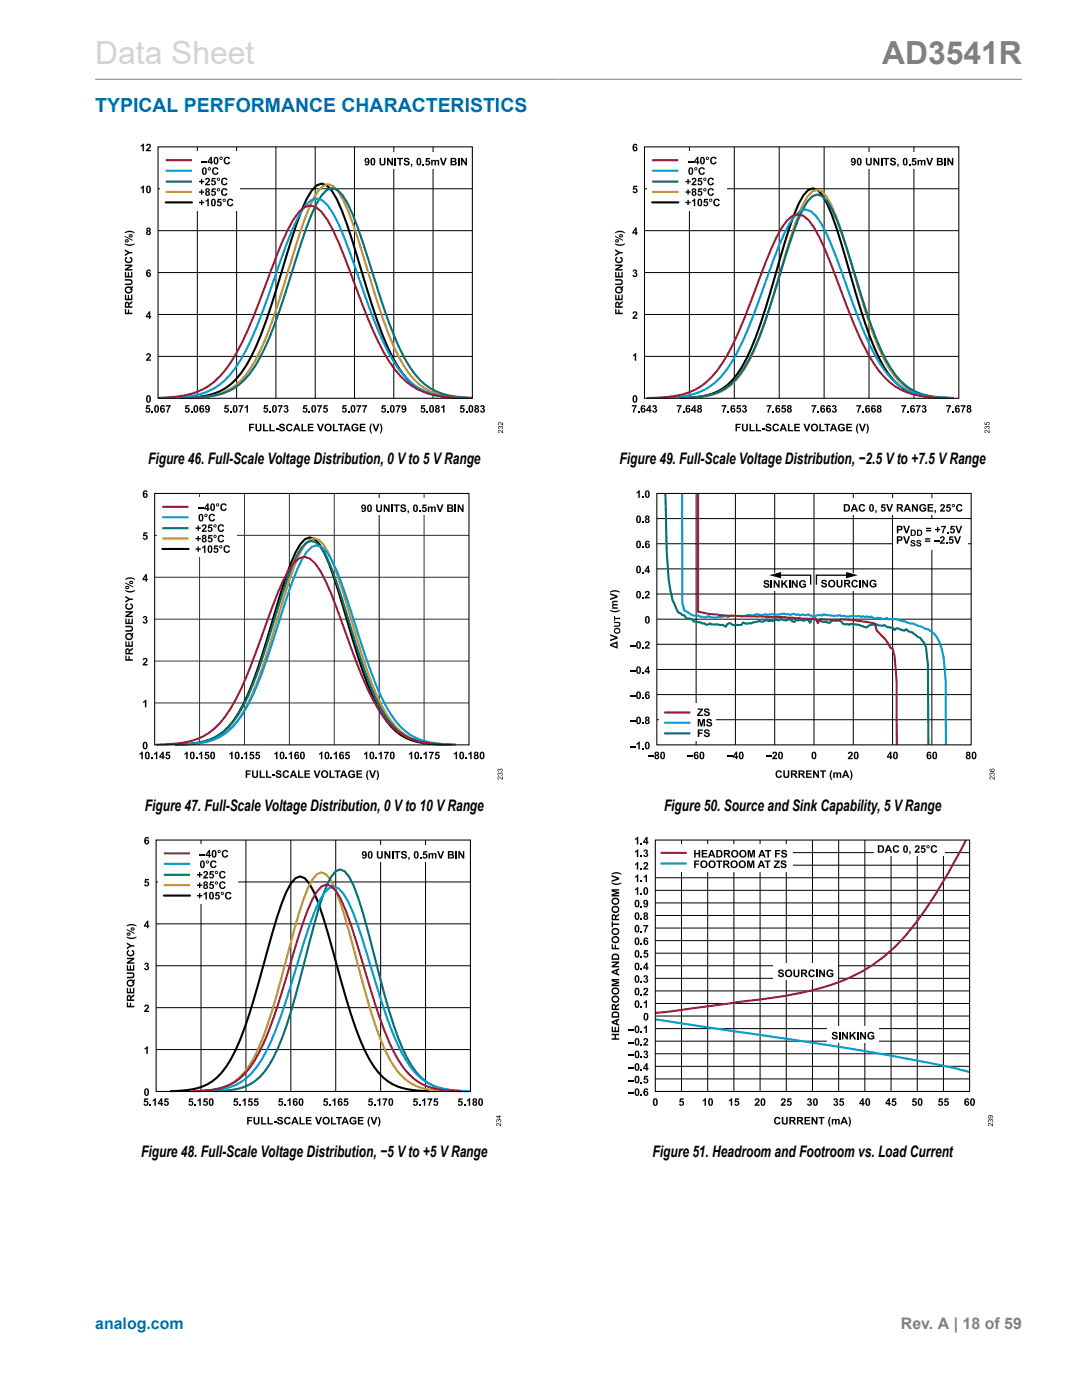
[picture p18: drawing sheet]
<svg xmlns="http://www.w3.org/2000/svg" width="216mm" height="279mm" viewBox="0 0 216 279" stroke-linecap="round" stroke-linejoin="round" font-family="sans-serif">
<defs><g id="words">
<text font-size="6.3" fill="#d3d3d3" x="19" y="12.7">Data Sheet</text>
<text font-size="6.3" fill="#808080" x="176" y="12.7">AD3541R</text>
<text font-size="3.9" fill="#0067b8" x="19" y="22.3">TYPICAL PERFORMANCE CHARACTERISTICS</text>
<g font-size="3.2">
<text x="29.6" y="92.7">Figure 46. Full-Scale Voltage Distribution, 0 V to 5 V Range</text>
<text x="123.6" y="92.7">Figure 49. Full-Scale Voltage Distribution, −2.5 V to +7.5 V Range</text>
<text x="28.9" y="161.8">Figure 47. Full-Scale Voltage Distribution, 0 V to 10 V Range</text>
<text x="132.5" y="161.8">Figure 50. Source and Sink Capability, 5 V Range</text>
<text x="28.2" y="231">Figure 48. Full-Scale Voltage Distribution, −5 V to +5 V Range</text>
<text x="130.2" y="231">Figure 51. Headroom and Footroom vs. Load Current</text>
</g>
<text font-size="3.2" fill="#0067b8" x="19" y="265.3">analog.com</text>
<text font-size="3.2" fill="#808080" x="179.8" y="265.3">Rev. A | 18 of 59</text>
</g></defs>
<path d="M19 15.8h184.9" fill="none" stroke="#808080" stroke-width=".2"/>
<path d="M31.5 37.7h62.8M39.4 29.3v50.2M47.2 29.3v50.2M55.1 29.3v50.2M62.9 29.3v50.2M70.7 29.3v50.2M78.6 29.3v50.2M86.4 29.3v50.2M31.5 54.4h62.8M31.5 46h62.8M31.5 71.1h62.8M31.5 62.8h62.8" fill="none" stroke="#000" stroke-width=".2"/>
<path d="M71.8 30.3h22.4v3.3h-22.4z" fill="#fff"/>
<g fill="#000">
<path d="M28.1 37.4l.4-.4h.2v1.5h-.3v-1l-.3 .2zM28.1 29.1l.4-.4h.2v1.5h-.3v-1.1l-.3 .2zM29.3 28.8a.51 .51 0 0 1 .8 .1 .51 .51 0 0 1-.3 .8l-.3 .2h.6v.3h-1l.2-.4a.71 .71 0 0 0 .5-.8l-.7 .1zM75.7 31.5h.3v.8a.32 .32 0 0 0 .3 .5 .32 .32 0 0 0 .3-.5v-.8h.3v.8a.61 .61 0 0 1-.6 .7 .61 .61 0 0 1-.6-.7zM77.2 31.5h.3l.6 1v-1h.3v1.5h-.3l-.6-1v1h-.3zM78.7 31.5h.3v1.5h-.3zM79.2 31.5h1.2v.3h-.4v1.2h-.3v-1.2h-.5zM80.7 31.6a.61 .61 0 0 1 1 .3h-.3a.24 .24 0 0 0-.3-.2 .24 .24 0 0 0-.2 .3 .72 .72 0 0 1 .8 .7 .65 .65 0 0 1-.6 .3 .65 .65 0 0 1-.6-.5h.3a.28 .28 0 0 0 .3 .3 .28 .28 0 0 0 .3-.4 .57 .57 0 0 1-.7-.2 .57 .57 0 0 1 0-.6zM82 32.7h.3v.4l-.3 .2 .1-.3h-.1zM84.3 32.7h.3v.3h-.3zM85 31.5h.8v.3h-.6v.3a.5 .5 0 0 1 .6 .3 .5 .5 0 0 1-.4 .6 .5 .5 0 0 1-.6-.4h.3l.1 .1a.25 .25 0 0 0 .3-.2 .25 .25 0 0 0-.4-.2h-.2zM86 31.9h.3v.2l.3-.2a.38 .38 0 0 0 .7 0l.3 .2v.9h-.3v-.7a.18 .18 0 0 0-.2-.2 .18 .18 0 0 0-.1 .3v.6h-.3l-.1-.9a.24 .24 0 0 0-.2 .1 .24 .24 0 0 0-.1 .3v.5h-.3z"/>
<path d="M87.8 31.5h.3l.4 1.1 .3-1.1h.4l-.6 1.5h-.3zM91.4 31.5h.3v1.5h-.3zM92 31.5h.3l.6 1v-1h.3v1.5h-.3l-.6-1v1h-.3zM24.9 55.7h.8a.61 .61 0 0 1 .7 .6 .61 .61 0 0 1-.7 .6h-.8v-.3h.8a.32 .32 0 0 0 .5-.3 .32 .32 0 0 0-.5-.3h-.8zM25.1 51.4l.2-.2 .1 .3-.2 .2a.46 .46 0 0 0 .5 .6 .46 .46 0 0 0 .3-.7l-.1-.1 .1-.3a.71 .71 0 0 1 .3 1.1 .71 .71 0 0 1-1 .2l-.4-.5zM24.9 58.8h.3v.8h.3v-.7h.3v.7h.4v-.8h.2v1.1h-1.5zM24.9 54.3h.3v.8h.3v-.8h.3v.8h.4v-.8h.2v1.1h-1.5zM24.9 52.8h1.5v.3l-1 .6h1v.3h-1.5v-.3l1-.6h-1zM24.9 49.7l.9 .6h.6v.3h-.6l-.9 .5v-.3l.6-.4-.6-.3zM24.9 48.6l1 .2 1-.2-.2 .3a1.64 1.64 0 0 1-1.8-.1zM24.9 46.4l.6-.3h.5l.9 .3v.2l-1-.3-1 .3zM24.9 61.7h.3v.7h.3v-.6h.3v.6h.6v.3h-1.5z"/>
<path d="M29.3 70.6a.51 .51 0 0 1 .8 .2 .51 .51 0 0 1-.3 .7l-.3 .2h.6v.3h-1l.2-.4a.71 .71 0 0 0 .5-.8l-.7 .1zM29.2 80.9h.8v.2h-.6v.3a.5 .5 0 0 1 .6 .3 .5 .5 0 0 1-.4 .7 .5 .5 0 0 1-.6-.4l.3-.1 .1 .2a.25 .25 0 0 0 .3-.3 .25 .25 0 0 0-.4-.1l-.3-.1zM30.2 82.1h.3v.2h-.3zM33.1 80.9h1l-.5 1.4h-.3v-.2l.4-1h-.6zM37 80.9h.8v.2h-.5l-.1 .3a.5 .5 0 0 1 .6 .3 .5 .5 0 0 1-.3 .7 .5 .5 0 0 1-.6-.4l.2-.1 .1 .2a.25 .25 0 0 0 .4-.3 .25 .25 0 0 0-.5-.1l-.2-.1zM38.1 82.1h.3v.2h-.3zM44.9 80.9h.7v.2h-.5l-.1 .3a.5 .5 0 0 1 .7 .3 .5 .5 0 0 1-.4 .7 .5 .5 0 0 1-.6-.4l.3-.1 .1 .2a.25 .25 0 0 0 .3-.3 .25 .25 0 0 0-.4-.1l-.3-.1zM45.9 82.1h.3v.2h-.3zM47.6 80.9h1l-.5 1.4h-.3v-.2l.4-1h-.6zM48.8 81.2l.5-.4h.2v1.5h-.3v-1l-.4 .2zM49.7 84.6h1v.2h-.7v.4h.6v.2h-.6v.7h-.3zM51 84.6h.3v.8a.32 .32 0 0 0 .2 .4 .32 .32 0 0 0 .4-.4v-.8h.3v.8a.61 .61 0 0 1-.6 .7 .61 .61 0 0 1-.6-.7z"/>
<path d="M52.5 84.6h.3v1.2h.7v.3h-1zM52.7 80.9h.8v.2h-.6v.3a.5 .5 0 0 1 .6 .3 .5 .5 0 0 1-.4 .7 .5 .5 0 0 1-.6-.4l.3-.1 .1 .2a.25 .25 0 0 0 .3-.3 .25 .25 0 0 0-.4-.1l-.2-.1zM53.8 82.1h.2v.2h-.2zM53.8 84.6h.3v1.2h.7v.3h-1zM55 85.4h.6v.3h-.6zM55.4 80.9h1l-.5 1.4h-.3l.1-.2 .4-1h-.7zM55.8 84.7a.61 .61 0 0 1 1 .3h-.3a.24 .24 0 0 0-.2-.2 .24 .24 0 0 0-.3 .2 .72 .72 0 0 1 .8 .8 .64 .64 0 0 1-.6 .3 .64 .64 0 0 1-.5-.5h.2a.28 .28 0 0 0 .3 .3 .28 .28 0 0 0 .3-.4 .57 .57 0 0 1-.6-.2 .57 .57 0 0 1-.1-.6zM56.8 80.9a.4 .4 0 0 1 .6 0 .4 .4 0 0 1-.1 .6 .47 .47 0 0 1 0 .9 .47 .47 0 0 1-.7-.5h.3a.23 .23 0 0 0 .3 .2 .23 .23 0 0 0 .1-.4 .23 .23 0 0 0-.3 0v-.3a.18 .18 0 0 0 .2-.2 .18 .18 0 0 0-.3-.1v.2l-.3-.1zM57.3 84.8a.65 .65 0 0 1 1.1 .2l-.3 .1-.2-.3a.46 .46 0 0 0-.6 .6 .46 .46 0 0 0 .7 .3l.1-.2 .3 .1a.71 .71 0 0 1-1 .4 .71 .71 0 0 1-.2-1.1zM60.2 84.6h.3v1.2h.7v.3h-1zM60.6 80.9h.7v.2h-.5l-.1 .3a.5 .5 0 0 1 .7 .3 .5 .5 0 0 1-.4 .7 .5 .5 0 0 1-.6-.4l.3-.1v.2a.25 .25 0 0 0 .4-.3 .25 .25 0 0 0-.5-.1l-.2-.1zM61.4 84.6h1.1v.2h-.8v.4h.8v.2h-.8v.4h.9v.3h-1.2z"/>
<path d="M61.6 82.1h.3v.2h-.3zM63.3 80.9h1l-.5 1.4h-.3v-.2l.4-1h-.6zM63.2 84.6h.4l.3 1.1 .4-1.1h.3l-.5 1.5h-.3zM64.6 80.9h.8v.2h-.6v.3a.5 .5 0 0 1 .6 .3 .5 .5 0 0 1-.4 .7 .5 .5 0 0 1-.6-.4l.3-.1 .1 .2a.25 .25 0 0 0 .3-.3 .25 .25 0 0 0-.4-.1l-.2-.1zM66.4 84.6h.3v1.2h.8v.3h-1.1zM67.4 84.6h1.2v.2h-.4v1.3h-.3v-1.3h-.5zM68.4 80.9h.8v.2h-.6v.3a.5 .5 0 0 1 .6 .3 .5 .5 0 0 1-.4 .7 .5 .5 0 0 1-.6-.4l.3-.1 .1 .2a.25 .25 0 0 0 .3-.3 .25 .25 0 0 0-.4-.1l-.3-.1zM69.4 82.1h.3v.2h-.3zM70.3 84.7a.71 .71 0 0 1 1.2 .3h-.3a.45 .45 0 0 0-.6-.1 .45 .45 0 0 0-.1 .6 .38 .38 0 0 0 .3 .3 .38 .38 0 0 0 .4-.3h-.3v-.2h.6v.6a.82 .82 0 0 1-1.1 0 .82 .82 0 0 1-.1-1.2zM71.1 80.9h1l-.5 1.4h-.3v-.2l.5-1h-.7zM71.8 84.6h1.1v.2h-.8v.4h.7v.2h-.7v.4h.8v.3h-1.1zM72.3 80.9h1l-.5 1.4h-.3v-.2l.4-1h-.6z"/>
<path d="M74.1 84.5h.1l-.2 1 .2 1-.2-.1a1.64 1.64 0 0 1 .1-1.9zM74.3 84.6h.3l.4 1.1 .4-1.1h.3l-.5 1.5h-.4zM75.8 84.5h.2l.3 .8-.1 .7-.2 .5h-.2l.2-1zM76.2 80.9h.8v.2h-.5l-.1 .3a.5 .5 0 0 1 .6 .3 .5 .5 0 0 1-.3 .7 .5 .5 0 0 1-.6-.4l.2-.1 .1 .2a.25 .25 0 0 0 .4-.3 .25 .25 0 0 0-.5-.1l-.2-.1zM77.3 82.1h.3v.2h-.3zM79 80.9h.9l-.5 1.4h-.2v-.2l.4-1h-.6zM84.1 80.9h.7v.2h-.5l-.1 .3a.5 .5 0 0 1 .7 .3 .5 .5 0 0 1-.4 .7 .5 .5 0 0 1-.6-.4l.3-.1v.2a.25 .25 0 0 0 .4-.3 .25 .25 0 0 0-.4-.1l-.3-.1zM85.1 82.1h.3v.2h-.3zM88 81.2l.5-.4h.2v1.5h-.3v-1l-.4 .2zM91.9 80.9h.8v.2h-.6v.3a.5 .5 0 0 1 .6 .3 .5 .5 0 0 1-.4 .7 .5 .5 0 0 1-.6-.4l.3-.1 .1 .2a.25 .25 0 0 0 .3-.3 .25 .25 0 0 0-.4-.1l-.2-.1zM93 82.1h.2v.2h-.2zM96 80.9a.4 .4 0 0 1 .5 0 .4 .4 0 0 1 0 .6 .47 .47 0 0 1 0 .9 .47 .47 0 0 1-.7-.5h.3a.23 .23 0 0 0 .3 .2 .23 .23 0 0 0 .1-.4 .23 .23 0 0 0-.3 0v-.3a.18 .18 0 0 0 .2-.2 .18 .18 0 0 0-.3-.1v.2l-.3-.1z"/>
<path d="M29.3 37.2a.52 .52 0 0 1 .7 0 .52 .52 0 0 1 .1 .6 .54 .54 0 0 1-.5 .8 .54 .54 0 0 1-.5-.8zM29.5 37.3v.1a.65 .65 0 0 0 .1 .9 .84 .84 0 0 0 0-1z"/>
<path d="M72.9 31.6a.62 .62 0 0 1 .7 .1 .62 .62 0 0 1 .1 .8 .49 .49 0 0 1-.4 .5 .49 .49 0 0 1-.5-.3l.5 .1 .1-.4a.46 .46 0 0 1-.6-.1 .46 .46 0 0 1 .1-.7zM72.9 32a.25 .25 0 0 0 .5 0 .25 .25 0 0 0-.5 0z"/>
<path d="M74.1 31.7a.52 .52 0 0 1 .6-.1 .52 .52 0 0 1 .2 .7 .54 .54 0 0 1-.5 .7 .54 .54 0 0 1-.5-.7zM74.3 31.8l-.1 .1a.65 .65 0 0 0 .2 .9 .84 .84 0 0 0 0-1.1z"/>
<path d="M83.2 31.7a.52 .52 0 0 1 .7-.1 .52 .52 0 0 1 .2 .7 .54 .54 0 0 1-.5 .7 .54 .54 0 0 1-.5-.7zM83.5 31.8l-.1 .1a.65 .65 0 0 0 .2 .9 .84 .84 0 0 0 0-1.1z"/>
<path d="M89.9 31.5h.6a.4 .4 0 0 1 .5 .2 .4 .4 0 0 1-.1 .5 .46 .46 0 0 1 .2 .7 .46 .46 0 0 1-.7 .1h-.5zM90.2 31.8v.3h.3a.18 .18 0 0 0 .3-.2 .18 .18 0 0 0-.3-.1zM90.2 32.4v.4l.5-.1a.2 .2 0 0 0 .1-.2 .2 .2 0 0 0-.2-.1z"/>
<path d="M25.1 57.3l.6-.2 .5 .2 .1-.2 .3 .1-.2 .3a.76 .76 0 0 1-.8 1.1 .76 .76 0 0 1-.5-1.3zM25.3 57.6a.48 .48 0 0 0 .3 .7 .48 .48 0 0 0 .6-.6l-.1 .2-.2-.1 .2-.2-.2-.1z"/>
<path d="M24.9 47.1l1.6 .8v.2l-1.6-.8zM24.9 48a.37 .37 0 0 1 .7 0 .37 .37 0 0 1-.7 0zM25.1 48l.1 .2 .3-.1zM25.7 47a.37 .37 0 0 1 .7 0 .37 .37 0 0 1-.7 0zM25.9 47l.1 .2 .3-.1z"/>
<path d="M29.3 45.5a.42 .42 0 0 1 .6 0 .42 .42 0 0 1 0 .6 .45 .45 0 0 1 .1 .7 .45 .45 0 0 1-.7 0 .45 .45 0 0 1 .1-.7l-.2-.2zM29.4 46.5a.25 .25 0 0 0 .5 0 .25 .25 0 0 0-.5 0zM29.5 45.8a.18 .18 0 0 0 .3 0 .18 .18 0 0 0-.3 0z"/>
<path d="M29.3 53.9l.5-.1 .3 .3-.5-.1-.2 .4a.49 .49 0 0 1 .7 .4 .49 .49 0 0 1-.4 .6 .49 .49 0 0 1-.5-.6zM29.5 54.8a.25 .25 0 0 0 .5 0 .25 .25 0 0 0-.5 0z"/>
<path d="M25 60.3l.5-.1 .3 .4 .6-.5v.3l-.5 .4-.1 .3h.6v.3h-1.5zM25.2 60.6v.5h.3v-.5z"/>
<path d="M29.3 79a.52 .52 0 0 1 .7 0 .52 .52 0 0 1 .1 .6 .54 .54 0 0 1-.5 .8 .54 .54 0 0 1-.5-.8zM29.5 79.1v.1a.65 .65 0 0 0 .1 .9 .84 .84 0 0 0 0-1z"/>
<path d="M29.7 62.1h.3v1h.2l-.2 .5h-.3v-.3h-.6v-.2zM29.7 62.6l-.3 .5h.3z"/>
<path d="M30.9 81a.52 .52 0 0 1 .7-.1 .52 .52 0 0 1 .1 .7 .54 .54 0 0 1-.5 .8 .54 .54 0 0 1-.4-.8zM31.1 81.1v.1a.65 .65 0 0 0 .1 .9 .84 .84 0 0 0 0-1z"/>
<path d="M32.1 81l.5-.1 .3 .3-.5-.1-.2 .4a.49 .49 0 0 1 .7 .3 .49 .49 0 0 1-.5 .6 .49 .49 0 0 1-.5-.5zM32.2 81.9a.25 .25 0 0 0 .5 0 .25 .25 0 0 0-.5 0z"/>
<path d="M38.7 81a.52 .52 0 0 1 .7-.1 .52 .52 0 0 1 .2 .7 .54 .54 0 0 1-.5 .8 .54 .54 0 0 1-.5-.8zM39 81.1l-.1 .1a.65 .65 0 0 0 .2 .9 .84 .84 0 0 0 0-1z"/>
<path d="M39.9 81l.6-.1 .2 .3-.5-.1-.1 .4a.49 .49 0 0 1 .6 .3 .49 .49 0 0 1-.4 .6 .49 .49 0 0 1-.5-.5zM40.1 81.9a.25 .25 0 0 0 .5 0 .25 .25 0 0 0-.5 0z"/>
<path d="M41 81a.62 .62 0 0 1 .8 .1 .62 .62 0 0 1 .1 .7 .49 .49 0 0 1-.4 .6 .49 .49 0 0 1-.6-.4l.5 .1 .2-.4a.46 .46 0 0 1-.6-.1 .46 .46 0 0 1 0-.6zM41.1 81.3a.25 .25 0 0 0 .5 0 .25 .25 0 0 0-.5 0z"/>
<path d="M46.6 81a.52 .52 0 0 1 .6-.1 .52 .52 0 0 1 .2 .7 .54 .54 0 0 1-.5 .8 .54 .54 0 0 1-.5-.8zM46.8 81.1v.1a.65 .65 0 0 0 .1 .9 .84 .84 0 0 0 0-1z"/>
<path d="M54.4 81a.52 .52 0 0 1 .7-.1 .52 .52 0 0 1 .1 .7 .54 .54 0 0 1-.4 .8 .54 .54 0 0 1-.5-.8zM54.7 81.1l-.1 .1a.65 .65 0 0 0 .2 .9 .84 .84 0 0 0 0-1z"/>
<path d="M59.1 84.6h.3l.6 1.5h-.3l-.2-.4h-.6l-.1 .4h-.3zM59.2 84.9l-.2 .6h.4z"/>
<path d="M62.3 81a.52 .52 0 0 1 .6-.1 .52 .52 0 0 1 .2 .7 .54 .54 0 0 1-.5 .8 .54 .54 0 0 1-.5-.8zM62.5 81.1l-.1 .1a.65 .65 0 0 0 .2 .9 .84 .84 0 0 0 0-1z"/>
<path d="M64.7 85.3a.8 .8 0 0 1 1.6 0 .8 .8 0 0 1-1.6 0zM65.2 84.9a.47 .47 0 0 0-.1 .8 .47 .47 0 0 0 .7-.2l.1-.2a.42 .42 0 0 0-.2-.4 .42 .42 0 0 0-.5 0z"/>
<path d="M69.1 84.6h.3l.6 1.5h-.3l-.2-.4h-.5l-.2 .4h-.3zM69.2 84.9l-.2 .6h.5z"/>
<path d="M70.1 81a.52 .52 0 0 1 .7-.1 .52 .52 0 0 1 .1 .7 .54 .54 0 0 1-.5 .8 .54 .54 0 0 1-.4-.8zM70.3 81.1v.1a.65 .65 0 0 0 .1 .9 .84 .84 0 0 0 0-1z"/>
<path d="M77.9 81a.52 .52 0 0 1 .7-.1 .52 .52 0 0 1 .2 .7 .54 .54 0 0 1-.5 .8 .54 .54 0 0 1-.5-.8zM78.2 81.1l-.1 .1a.65 .65 0 0 0 .2 .9 .84 .84 0 0 0 0-1z"/>
<path d="M80.2 81a.62 .62 0 0 1 .8 .1 .62 .62 0 0 1 .1 .7 .49 .49 0 0 1-.4 .6 .49 .49 0 0 1-.6-.4l.5 .1 .2-.4a.46 .46 0 0 1-.6-.1 .46 .46 0 0 1 0-.6zM80.3 81.3a.25 .25 0 0 0 .5 0 .25 .25 0 0 0-.5 0z"/>
<path d="M85.8 81a.52 .52 0 0 1 .6-.1 .52 .52 0 0 1 .2 .7 .54 .54 0 0 1-.5 .8 .54 .54 0 0 1-.5-.8zM86 81.1v.1a.65 .65 0 0 0 .1 .9 .84 .84 0 0 0 0-1z"/>
<path d="M86.9 80.9a.42 .42 0 0 1 .7 0 .42 .42 0 0 1-.1 .6 .45 .45 0 0 1 .1 .7 .45 .45 0 0 1-.7 0 .45 .45 0 0 1 .1-.7l-.2-.2zM87.1 81.9a.23 .23 0 0 0 .4 0 .23 .23 0 0 0-.4 0zM87.1 81.2a.2 .2 0 0 0 .4 0 .2 .2 0 0 0-.4 0z"/>
<path d="M93.6 81a.52 .52 0 0 1 .7-.1 .52 .52 0 0 1 .1 .7 .54 .54 0 0 1-.4 .8 .54 .54 0 0 1-.5-.8zM93.9 81.1l-.1 .1a.65 .65 0 0 0 .2 .9 .84 .84 0 0 0 0-1z"/>
<path d="M94.8 80.9a.42 .42 0 0 1 .6 0 .42 .42 0 0 1 0 .6 .45 .45 0 0 1 .1 .7 .45 .45 0 0 1-.7 0 .45 .45 0 0 1 .1-.7l-.2-.2zM94.9 81.9a.25 .25 0 0 0 .5 0 .25 .25 0 0 0-.5 0zM94.9 81.2a.2 .2 0 0 0 .4 0 .2 .2 0 0 0-.4 0z"/>
</g>
<path d="M35.9 79.4a20.1 20.1 0 0 0 8.1-1.4 14 14 0 0 0 6.1-6.7 100.4 100.4 0 0 0 6-16.8l1-3.3a79.8 79.8 0 0 1 4.1-11.4l1-1.7 1-1.1 1-.4 1 .4 1 1.1a39.9 39.9 0 0 1 4.1 9.8l3 10a67.3 67.3 0 0 0 6 15.2 11.6 11.6 0 0 0 10.1 6.2l3.1 .1" fill="none" stroke="#000" stroke-width=".42"/>
<path d="M37.1 79.4a20.3 20.3 0 0 0 8.1-1.4 13.9 13.9 0 0 0 6.1-6.7 100.1 100.1 0 0 0 6-16.7l1.1-3.4a79.2 79.2 0 0 1 4-11.3l1-1.7 1-1.1 1-.3 1.1 .3 1 1.1a39.4 39.4 0 0 1 4 9.8l3.1 9.9a67.1 67.1 0 0 0 6 15.2 11.7 11.7 0 0 0 10.2 6.2l3 .1" fill="none" stroke="#bf972e" stroke-width=".42"/>
<path d="M94.3 79.4a18.2 18.2 0 0 1-8.4-1.9 17.5 17.5 0 0 1-6.2-8.1 150.5 150.5 0 0 1-6.2-17.6 76.6 76.6 0 0 0-4.1-11.2l-1.1-1.7-1-1-1-.4-1.1 .4-1 1a38.1 38.1 0 0 0-4.1 9.6l-3.1 9.8a64.8 64.8 0 0 1-6.2 14.9 12 12 0 0 1-10.3 6.1l-3.1 .1" fill="none" stroke="#027570" stroke-width=".42"/>
<path d="M32.8 79.4a24.7 24.7 0 0 0 8.7-1.3 13.9 13.9 0 0 0 6.5-6.2 85.4 85.4 0 0 0 6.5-15.6l1.1-3.2a68 68 0 0 1 4.3-10.6l1.1-1.6 1.1-.9 1.1-.4 1.1 .4 1.1 .9a34.1 34.1 0 0 1 4.3 9.2l3.3 9.3a58.1 58.1 0 0 0 6.5 14.1 13 13 0 0 0 10.8 5.8l3.3 .1" fill="none" stroke="#039dd3" stroke-width=".42"/>
<path d="M31.6 79.4a21.1 21.1 0 0 0 9-1.7 16.9 16.9 0 0 0 6.7-7.4 124.5 124.5 0 0 0 6.7-16.2 63.7 63.7 0 0 1 4.5-10.3l1.2-1.5a2.62 2.62 0 0 1 4.5 0 32.3 32.3 0 0 1 4.5 8.8l3.3 9a54.8 54.8 0 0 0 6.8 13.6 13.8 13.8 0 0 0 11.2 5.6l3.4 .1" fill="none" stroke="#9d1b40" stroke-width=".42"/>
<path d="M32 30.1h15.9v11.9h-15.9z" fill="#fff"/>
<path d="M33.1 32h5.2" fill="none" stroke="#9d1b40" stroke-width=".42"/>
<g fill="#000">
<path d="M39.7 36.1h.4v-.4h.3v.4h.4v.3h-.4v.4h-.3v-.4h-.4zM39.7 38.2h.4v-.4h.3v.4h.4v.3h-.4v.4h-.3v-.4h-.4zM40.2 32.1h1.2v.3h-1.2zM41.1 35.6a.51 .51 0 0 1 .7 .1 .51 .51 0 0 1-.2 .8l-.3 .2h.6v.3h-1l.2-.4a.71 .71 0 0 0 .5-.8l-.7 .1zM42.3 35.5h.7v.3h-.5v.2a.5 .5 0 0 1 .6 .4 .5 .5 0 0 1-.4 .6 .5 .5 0 0 1-.6-.4h.3l.1 .1a.25 .25 0 0 0 .3-.3 .25 .25 0 0 0-.4-.1h-.3zM42.3 37.6h.7v.3h-.5v.2a.5 .5 0 0 1 .6 .4 .5 .5 0 0 1-.4 .6 .5 .5 0 0 1-.6-.4h.3l.1 .1a.25 .25 0 0 0 .3-.3 .25 .25 0 0 0-.4-.1h-.3zM42.5 33.6a.65 .65 0 0 1 1.1 .2l-.3 .1-.2-.3a.46 .46 0 0 0-.5 .6 .46 .46 0 0 0 .7 .3v-.2l.3 .1a.71 .71 0 0 1-1 .4 .71 .71 0 0 1-.2-1.1zM44.3 35.7a.65 .65 0 0 1 1.1 .2l-.3 .1-.2-.3a.46 .46 0 0 0-.5 .6 .46 .46 0 0 0 .7 .3v-.2l.3 .1a.71 .71 0 0 1-1 .4 .71 .71 0 0 1-.2-1.1zM44.3 37.8a.65 .65 0 0 1 1.1 .2l-.3 .1-.2-.3a.46 .46 0 0 0-.5 .6 .46 .46 0 0 0 .7 .3v-.2l.3 .1a.71 .71 0 0 1-1 .4 .71 .71 0 0 1-.2-1.1zM44.8 31.5a.65 .65 0 0 1 1.1 .2l-.3 .1-.2-.3a.46 .46 0 0 0-.5 .6 .46 .46 0 0 0 .7 .3v-.2l.3 .1a.71 .71 0 0 1-1 .4 .71 .71 0 0 1-.2-1.1zM39.7 40.3h.4v-.4h.3v.4h.4v.3h-.4v.3h-.3v-.3h-.4zM41 40l.4-.3h.3v1.5h-.3v-1.1l-.4 .2z"/>
<path d="M43.4 39.7h.8v.2h-.5l-.1 .3a.5 .5 0 0 1 .6 .4 .5 .5 0 0 1-.3 .6 .5 .5 0 0 1-.6-.4l.2-.1 .1 .2a.25 .25 0 0 0 .4-.3 .25 .25 0 0 0-.5-.1h-.2zM45.5 39.8a.65 .65 0 0 1 1.1 .3h-.3l-.2-.2a.46 .46 0 0 0-.6 .6 .46 .46 0 0 0 .7 .2l.1-.1 .3 .1a.71 .71 0 0 1-1.1 .4 .71 .71 0 0 1-.2-1.1zM99.5 85.1h.2l.1 .1a.31 .31 0 0 1 .6 0 .31 .31 0 0 1-.3 .5v-.2a.2 .2 0 0 0 .2-.2 .2 .2 0 0 0-.3-.2 .2 .2 0 0 0-.1 .3h-.1a.17 .17 0 0 0-.2-.2 .17 .17 0 0 0-.1 .2 .17 .17 0 0 0 .2 .1l-.1 .1-.2-.2zM99.5 85.9a.66 .66 0 0 1 .8 .4v-.5h.1v.6l-.2-.1a.45 .45 0 0 0-.7-.3l.2 .4-.3-.2zM99.5 84.3a.66 .66 0 0 1 .8 .4v-.5h.1v.7l-.2-.1a.45 .45 0 0 0-.7-.3l.2 .4-.3-.2z"/>
<path d="M40.4 33.5a.52 .52 0 0 1 .7 0 .52 .52 0 0 1 .2 .6 .54 .54 0 0 1-.5 .8 .54 .54 0 0 1-.5-.8zM40.7 33.7l-.1 .1a.65 .65 0 0 0 .2 .9 .84 .84 0 0 0 0-1.1z"/>
<path d="M41.1 37.7a.42 .42 0 0 1 .6-.1 .42 .42 0 0 1 0 .7 .45 .45 0 0 1 .1 .6 .45 .45 0 0 1-.7 0 .45 .45 0 0 1 .1-.6l-.2-.3zM41.2 38.6a.25 .25 0 0 0 .5 0 .25 .25 0 0 0-.5 0zM41.2 38a.2 .2 0 0 0 .4 0 .2 .2 0 0 0-.4 0z"/>
<path d="M41.5 33.7a.33 .33 0 0 1 .6 0 .33 .33 0 0 1-.6 0zM41.6 33.7a.16 .16 0 0 0 .3 0 .16 .16 0 0 0-.3 0z"/>
<path d="M42.1 31.3h.2v.9h.2l-.2 .6h-.3v-.3h-.6v-.3zM42 31.7l-.3 .5h.3z"/>
<path d="M42.2 39.8a.52 .52 0 0 1 .7 0 .52 .52 0 0 1 .2 .6 .54 .54 0 0 1-.5 .8 .54 .54 0 0 1-.5-.8zM42.5 39.9l-.1 .1a.65 .65 0 0 0 .2 .9 .84 .84 0 0 0 0-1z"/>
<path d="M42.8 31.4a.52 .52 0 0 1 .6 0 .52 .52 0 0 1 .2 .7 .54 .54 0 0 1-.5 .7 .54 .54 0 0 1-.5-.7zM43 31.6l-.1 .1a.65 .65 0 0 0 .2 .9 .84 .84 0 0 0 0-1.1z"/>
<path d="M43.3 35.8a.33 .33 0 0 1 .6 0 .33 .33 0 0 1-.6 0zM43.4 35.8a.16 .16 0 0 0 .3 0 .16 .16 0 0 0-.3 0z"/>
<path d="M43.3 37.9a.33 .33 0 0 1 .6 0 .33 .33 0 0 1-.6 0zM43.4 37.9a.16 .16 0 0 0 .3 0 .16 .16 0 0 0-.3 0z"/>
<path d="M43.8 31.6a.33 .33 0 0 1 .6 0 .33 .33 0 0 1-.6 0zM43.9 31.6a.2 .2 0 0 0 .4 0 .2 .2 0 0 0-.4 0z"/>
<path d="M44.4 40a.35 .35 0 0 1 .7 0 .35 .35 0 0 1-.7 0zM44.6 40a.16 .16 0 0 0 .3 0 .16 .16 0 0 0-.3 0z"/>
</g>
<path d="M33.1 34.1h5.2" fill="none" stroke="#039dd3" stroke-width=".42"/>
<path d="M33.1 36.2h5.2" fill="none" stroke="#027570" stroke-width=".42"/>
<path d="M33.1 38.3h5.2" fill="none" stroke="#bf972e" stroke-width=".42"/>
<path d="M33.1 40.4h5.2" fill="none" stroke="#000" stroke-width=".42"/>
<path d="M31.5 29.3h62.8v50.2h-62.8z" fill="none" stroke="#000" stroke-width=".21"/>
<path d="M39.8 98.5v50.2M48.8 98.5v50.2M57.7 98.5v50.2M66.7 98.5v50.2M84.6 98.5v50.2M30.9 115.2h62.7M30.9 106.8h62.7M30.9 131.9h62.7M30.9 123.6h62.7M30.9 140.3h62.7" fill="none" stroke="#323232" stroke-width=".2"/>
<path d="M75.7 98.5v50.2" fill="none" stroke="#000" stroke-width=".2"/>
<path d="M71.1 99.5h22.4v3.2h-22.4z" fill="#fff"/>
<g fill="#000">
<path d="M25 118.9l.9 .6h.6v.3h-.6l-.9 .5v-.4l.6-.3-.6-.4zM25 117.7l1 .3 .9-.3-.1 .3a1.64 1.64 0 0 1-1.8-.1zM25 115.5l.6-.2 .5-.1 .8 .3v.2l-.9-.2-1 .2zM28.7 106.2h.7v.3h-.5l-.1 .3a.5 .5 0 0 1 .7 .3 .5 .5 0 0 1-.4 .6 .5 .5 0 0 1-.6-.4h.3v.2a.25 .25 0 0 0 .4-.3 .25 .25 0 0 0-.5-.1l-.2-.1zM75 100.7h.3v.8a.32 .32 0 0 0 .3 .4 .32 .32 0 0 0 .3-.4v-.8h.3v.8a.61 .61 0 0 1-.5 .7 .61 .61 0 0 1-.7-.7zM76.6 100.7h.3l.6 1v-1h.2v1.5h-.3l-.6-1v1h-.2zM78.1 100.7h.3v1.5h-.3zM78.5 100.7h1.2v.2h-.4v1.3h-.3v-1.3h-.5zM80 100.8a.61 .61 0 0 1 1 .3h-.3a.24 .24 0 0 0-.2-.2 .24 .24 0 0 0-.3 .2 .72 .72 0 0 1 .8 .8 .65 .65 0 0 1-.6 .3 .65 .65 0 0 1-.5-.5h.2a.28 .28 0 0 0 .3 .3 .28 .28 0 0 0 .3-.4 .57 .57 0 0 1-.6-.2 .57 .57 0 0 1-.1-.6zM81.3 101.9h.3v.4l-.3 .2 .2-.3h-.2zM83.6 101.9h.3v.3h-.3zM84.3 100.7h.8v.3h-.5l-.1 .2a.5 .5 0 0 1 .7 .4 .5 .5 0 0 1-.4 .6 .5 .5 0 0 1-.6-.4h.3v.1a.25 .25 0 0 0 .4-.3 .25 .25 0 0 0-.5-.1h-.2z"/>
<path d="M85.4 101.1h.2v.1l.4-.1a.38 .38 0 0 0 .6 0l.3 .2 .1 .9h-.3v-.8a.18 .18 0 0 0-.3-.1 .18 .18 0 0 0-.1 .2v.7h-.3v-.9a.24 .24 0 0 0-.3 .1 .24 .24 0 0 0 0 .2v.6h-.3zM87.1 100.7h.3l.4 1.1 .4-1.1h.3l-.5 1.5h-.4zM90.7 100.7h.3v1.5h-.3zM91.3 100.7h.3l.6 1v-1h.3v1.5h-.3l-.6-1v1h-.3zM25 124.9h.8a.61 .61 0 0 1 .7 .6 .61 .61 0 0 1-.7 .6h-.8v-.3h.8a.32 .32 0 0 0 .5-.3 .32 .32 0 0 0-.5-.3h-.8zM25.1 120.6l.3-.2 .1 .3-.2 .2a.46 .46 0 0 0 .5 .6 .46 .46 0 0 0 .3-.8h-.1v-.3a.71 .71 0 0 1 .4 1 .71 .71 0 0 1-1.1 .2l-.3-.4zM25 130.8h.3v.8h.3v-.7h.3v.7h.6v.3h-1.5zM25 128h.3v.8h.3v-.8h.2v.8h.5v-.8h.2v1.1h-1.5zM25 123.4h.3v.9h.3v-.8h.2v.8h.5v-.9h.2v1.2h-1.5zM25 122h1.5v.3l-1 .6h1v.3h-1.5v-.3l1-.6h-1zM28.6 123a.4 .4 0 0 1 .6 0 .4 .4 0 0 1 0 .6 .47 .47 0 0 1 0 .9 .47 .47 0 0 1-.7-.5h.2a.23 .23 0 0 0 .3 .2 .23 .23 0 0 0 .2-.4 .23 .23 0 0 0-.4 0l.1-.3a.18 .18 0 0 0 .2-.2 .18 .18 0 0 0-.3-.1l-.1 .2-.2-.1zM28.6 131.4a.51 .51 0 0 1 .8 .2 .51 .51 0 0 1-.3 .7l-.2 .2h.5v.3h-1l.2-.4a.71 .71 0 0 0 .5-.8l-.6 .1z"/>
<path d="M27.8 150.4l.5-.4h.2v1.5h-.3v-1.1l-.4 .2zM28.5 140l.5-.3h.2v1.5h-.3v-1.1l-.4 .2zM30.1 151.2h.3v.3h-.3zM30.7 150.4l.5-.4h.2v1.5h-.3v-1.1l-.4 .2zM33.2 150h.7v.3h-.5l-.1 .3a.5 .5 0 0 1 .7 .3 .5 .5 0 0 1-.4 .6 .5 .5 0 0 1-.6-.4h.3v.1a.25 .25 0 0 0 .4-.2 .25 .25 0 0 0-.4-.2h-.3zM36.8 150.4l.4-.4h.2v1.5h-.2v-1.1l-.4 .2zM39.1 151.2h.3v.3h-.3zM39.7 150.4l.4-.4h.3v1.5h-.3v-1.1l-.4 .2zM41 150h.7v.3h-.5l-.1 .3a.5 .5 0 0 1 .7 .3 .5 .5 0 0 1-.4 .6 .5 .5 0 0 1-.6-.4h.3v.1a.25 .25 0 0 0 .4-.2 .25 .25 0 0 0-.4-.2h-.3zM45.7 150.4l.5-.4h.2v1.5h-.3v-1.1l-.4 .2zM48.1 151.2h.2v.3h-.2zM49 153.7h1v.3h-.7v.4h.6v.2h-.6v.6h-.3z"/>
<path d="M48.7 150.4l.4-.4h.2v1.5h-.3v-1.1l-.3 .2zM49.9 150h.8v.3h-.6v.3a.5 .5 0 0 1 .6 .3 .5 .5 0 0 1-.4 .6 .5 .5 0 0 1-.6-.4h.3l.1 .1a.25 .25 0 0 0 .4-.2 .27 .27 0 0 0-.5-.2h-.2zM50.3 153.7h.3v.9a.32 .32 0 0 0 .3 .4 .32 .32 0 0 0 .3-.4v-.9h.3v.8a.61 .61 0 0 1-.6 .8 .61 .61 0 0 1-.6-.8zM51.1 150h.7v.3h-.5v.3a.5 .5 0 0 1 .6 .3 .5 .5 0 0 1-.4 .6 .5 .5 0 0 1-.6-.4h.3l.1 .1a.25 .25 0 0 0 .3-.2 .25 .25 0 0 0-.4-.2h-.3zM51.8 153.8h.3v1.2h.8v.2h-1.1zM53.1 153.8h.3v1.2h.7v.2h-1zM54.3 154.6h.6v.2h-.6zM55.2 153.8a.61 .61 0 0 1 1 .4h-.4a.24 .24 0 0 0-.2-.3 .24 .24 0 0 0-.2 .3 .72 .72 0 0 1 .8 .7 .64 .64 0 0 1-.7 .4 .64 .64 0 0 1-.5-.5l.3-.1a.28 .28 0 0 0 .3 .4 .28 .28 0 0 0 .2-.4 .57 .57 0 0 1-.6-.2 .57 .57 0 0 1 0-.7zM54.7 150.4l.4-.4h.3v1.5h-.3v-1.1l-.4 .2zM57 151.2h.3v.3h-.3zM56.6 153.9a.65 .65 0 0 1 1.1 .3h-.3l-.2-.2a.46 .46 0 0 0-.6 .5 .46 .46 0 0 0 .8 .3v-.1l.3 .1a.71 .71 0 0 1-1 .4 .71 .71 0 0 1-.2-1.1zM57.6 150.4l.4-.4h.3v1.5h-.3v-1.1l-.4 .2z"/>
<path d="M59.5 153.8h.3v1.2h.7v.2h-1zM60.7 153.7h1.2v.3h-.9v.3h.8v.3h-.8v.4h.9v.2h-1.2zM62.6 153.7h.3l.4 1.2 .3-1.2h.4l-.6 1.5h-.3zM63.7 150.4l.4-.4h.2v1.5h-.3v-1.1l-.3 .2zM65.7 153.8h.4v1.2h.7v.2h-1.1zM66 151.2h.3v.3h-.3zM66.8 153.7h1.1v.3h-.4v1.2h-.3v-1.2h-.4zM66.6 150.4l.4-.4h.2v1.5h-.3v-1.1l-.3 .2zM69 150h.8v.3h-.6v.3a.5 .5 0 0 1 .6 .3 .5 .5 0 0 1-.4 .6 .5 .5 0 0 1-.6-.4h.3l.1 .1a.25 .25 0 0 0 .3-.2 .25 .25 0 0 0-.4-.2h-.2zM69.7 153.9a.71 .71 0 0 1 1.1 .3h-.3a.45 .45 0 0 0-.6-.2 .45 .45 0 0 0-.1 .7 .38 .38 0 0 0 .4 .3 .38 .38 0 0 0 .3-.3h-.3v-.3h.6v.6a.82 .82 0 0 1-1.1 .1 .82 .82 0 0 1 0-1.2zM71.1 153.7h1.1v.3h-.8v.3h.8v.3h-.8v.4h.9v.2h-1.2zM72.6 150.4l.5-.4h.2v1.5h-.3v-1.1l-.4 .2z"/>
<path d="M73.4 153.7h.2l-.3 1 .3 1-.3-.2a1.64 1.64 0 0 1 .1-1.8zM73.6 153.7h.4l.3 1.2 .4-1.2h.3l-.5 1.5h-.3zM74.9 151.2h.3v.3h-.3zM75.1 153.7h.2l.3 .8v.6l-.3 .6h-.2l.2-1zM75.5 150.4l.5-.4h.2v1.5h-.3v-1.1l-.4 .2zM76.6 150h1l-.5 1.5h-.3v-.2l.5-1h-.7zM81.6 150.4l.4-.4h.2v1.5h-.2v-1.1l-.4 .2zM83.9 151.2h.3v.3h-.3zM84.5 150.4l.4-.4h.3v1.5h-.3v-1.1l-.4 .2zM85.6 150h1l-.5 1.5h-.3v-.2l.4-1h-.6zM86.9 150h.8v.3h-.6v.3a.5 .5 0 0 1 .6 .3 .5 .5 0 0 1-.4 .6 .5 .5 0 0 1-.6-.4h.3l.1 .1a.25 .25 0 0 0 .4-.2 .27 .27 0 0 0-.5-.2h-.2zM90.5 150.4l.5-.4h.2v1.5h-.3v-1.1l-.4 .2z"/>
<path d="M92.9 151.2h.2v.3h-.2zM93.5 150.4l.4-.4h.2v1.5h-.3v-1.1l-.3 .2z"/>
<path d="M28.6 98l.6-.1 .2 .3-.5-.1-.1 .4a.49 .49 0 0 1 .6 .3 .49 .49 0 0 1-.4 .6 .49 .49 0 0 1-.5-.5zM28.8 98.9a.25 .25 0 0 0 .5 0 .25 .25 0 0 0-.5 0z"/>
<path d="M25 116.2l1.6 .8v.2l-1.6-.8zM25 117.2a.37 .37 0 0 1 .7 0 .37 .37 0 0 1-.7 0zM25.2 117.2l.1 .1 .3-.1zM25.8 116.2a.37 .37 0 0 1 .7 0 .37 .37 0 0 1-.7 0zM26 116.2v.1l.4-.1z"/>
<path d="M29.1 114.6h.2v.9h.2l-.2 .6h-.3v-.3h-.6v-.3zM29 115l-.3 .5h.3z"/>
<path d="M72.2 100.8a.62 .62 0 0 1 .8 .1 .62 .62 0 0 1 0 .8 .49 .49 0 0 1-.4 .5 .49 .49 0 0 1-.5-.4l.5 .1 .2-.4a.46 .46 0 0 1-.7 0 .46 .46 0 0 1 .1-.7zM72.2 101.2a.25 .25 0 0 0 .5 0 .25 .25 0 0 0-.5 0z"/>
<path d="M73.4 100.8a.52 .52 0 0 1 .7 0 .52 .52 0 0 1 .1 .6 .54 .54 0 0 1-.5 .8 .54 .54 0 0 1-.5-.8zM73.6 100.9v.2a.65 .65 0 0 0 .1 .9 .84 .84 0 0 0 0-1.1z"/>
<path d="M82.6 100.8a.52 .52 0 0 1 .6 0 .52 .52 0 0 1 .2 .6 .54 .54 0 0 1-.5 .8 .54 .54 0 0 1-.5-.8zM82.8 100.9l-.1 .2a.65 .65 0 0 0 .2 .9 .84 .84 0 0 0 0-1.1z"/>
<path d="M89.2 100.7h.6a.4 .4 0 0 1 .5 .2 .4 .4 0 0 1-.1 .5 .46 .46 0 0 1 .2 .6 .46 .46 0 0 1-.7 .2h-.5zM89.5 100.9v.4h.4a.18 .18 0 0 0 .2-.2 .18 .18 0 0 0-.2-.2zM89.5 101.5v.4h.6a.2 .2 0 0 0 .1-.2 .2 .2 0 0 0-.3-.2z"/>
<path d="M25.2 126.5l.6-.2 .5 .2 .1-.3 .3 .2-.2 .3a.76 .76 0 0 1-.8 1 .76 .76 0 0 1-.5-1.2zM25.4 126.7a.48 .48 0 0 0 .3 .7 .48 .48 0 0 0 .6-.5l-.1 .2-.2-.1 .1-.3-.1-.1z"/>
<path d="M25.1 129.5l.5-.1 .2 .4 .7-.5v.3l-.5 .4-.1 .2 .6 .1v.3h-1.5zM25.3 129.7v.6h.3v-.5z"/>
<path d="M28.6 148.2a.52 .52 0 0 1 .7-.1 .52 .52 0 0 1 .1 .7 .54 .54 0 0 1-.4 .8 .54 .54 0 0 1-.5-.8zM28.9 148.3l-.1 .1a.65 .65 0 0 0 .2 .9 .84 .84 0 0 0 0-1z"/>
<path d="M29.1 150.2a.52 .52 0 0 1 .6-.1 .52 .52 0 0 1 .2 .7 .54 .54 0 0 1-.5 .7 .54 .54 0 0 1-.5-.7zM29.3 150.3l-.1 .1a.65 .65 0 0 0 .2 .9 .84 .84 0 0 0 0-1.1z"/>
<path d="M32.4 150h.3v1h.1l-.1 .5h-.3v-.3h-.6v-.2zM32.4 150.4l-.4 .6h.4z"/>
<path d="M38 150.2a.52 .52 0 0 1 .7-.1 .52 .52 0 0 1 .1 .7 .54 .54 0 0 1-.4 .7 .54 .54 0 0 1-.5-.7zM38.3 150.3l-.1 .1a.65 .65 0 0 0 .2 .9 .84 .84 0 0 0 0-1.1z"/>
<path d="M42.1 150.2a.52 .52 0 0 1 .7-.1 .52 .52 0 0 1 .1 .7 .54 .54 0 0 1-.5 .7 .54 .54 0 0 1-.5-.7zM42.3 150.3v.1a.65 .65 0 0 0 .1 .9 .84 .84 0 0 0 0-1.1z"/>
<path d="M47 150.2a.52 .52 0 0 1 .7-.1 .52 .52 0 0 1 .1 .7 .54 .54 0 0 1-.5 .7 .54 .54 0 0 1-.5-.7zM47.2 150.3v.1a.65 .65 0 0 0 .1 .9 .84 .84 0 0 0 0-1.1z"/>
<path d="M55.9 150.2a.52 .52 0 0 1 .7-.1 .52 .52 0 0 1 .2 .7 .54 .54 0 0 1-.5 .7 .54 .54 0 0 1-.5-.7zM56.2 150.3l-.1 .1a.65 .65 0 0 0 .2 .9 .84 .84 0 0 0 0-1.1z"/>
<path d="M58.4 153.7h.3l.6 1.5h-.3l-.2-.3h-.6l-.1 .3h-.3zM58.5 154.1l-.2 .5h.5z"/>
<path d="M58.9 150.2l.5-.2 .3 .4-.6-.1-.1 .4a.49 .49 0 0 1 .7 .3 .49 .49 0 0 1-.5 .6 .49 .49 0 0 1-.5-.6zM59 151a.25 .25 0 0 0 .5 0 .25 .25 0 0 0-.5 0z"/>
<path d="M60 150.2a.52 .52 0 0 1 .7-.1 .52 .52 0 0 1 .1 .7 .54 .54 0 0 1-.5 .7 .54 .54 0 0 1-.4-.7zM60.3 150.3l-.1 .1a.65 .65 0 0 0 .1 .9 .84 .84 0 0 0 0-1.1z"/>
<path d="M64.1 154.5a.76 .76 0 0 1 1.5 0 .76 .76 0 0 1-1.5 0zM64.5 154.1a.47 .47 0 0 0-.1 .7 .47 .47 0 0 0 .8-.1v-.2a.42 .42 0 0 0-.2-.5 .42 .42 0 0 0-.5 .1z"/>
<path d="M64.9 150.2a.52 .52 0 0 1 .7-.1 .52 .52 0 0 1 .1 .7 .54 .54 0 0 1-.5 .7 .54 .54 0 0 1-.4-.7zM65.1 150.3v.1a.65 .65 0 0 0 .1 .9 .84 .84 0 0 0 0-1.1z"/>
<path d="M67.8 150.2l.6-.2 .2 .4-.5-.1-.1 .4a.49 .49 0 0 1 .6 .3 .49 .49 0 0 1-.4 .6 .49 .49 0 0 1-.5-.6zM68 151a.25 .25 0 0 0 .5 0 .25 .25 0 0 0-.5 0z"/>
<path d="M68.4 153.7h.3l.6 1.5h-.3l-.1-.3h-.6l-.1 .3h-.4zM68.6 154.1l-.2 .5h.4z"/>
<path d="M73.9 150.2a.52 .52 0 0 1 .6-.1 .52 .52 0 0 1 .2 .7 .54 .54 0 0 1-.5 .7 .54 .54 0 0 1-.5-.7zM74.1 150.3l-.1 .1a.65 .65 0 0 0 .2 .9 .84 .84 0 0 0 0-1.1z"/>
<path d="M77.9 150.2a.52 .52 0 0 1 .7-.1 .52 .52 0 0 1 .2 .7 .54 .54 0 0 1-.5 .7 .54 .54 0 0 1-.5-.7zM78.2 150.3l-.1 .1a.65 .65 0 0 0 .2 .9 .84 .84 0 0 0 0-1.1z"/>
<path d="M82.8 150.2a.52 .52 0 0 1 .7-.1 .52 .52 0 0 1 .1 .7 .54 .54 0 0 1-.4 .7 .54 .54 0 0 1-.5-.7zM83.1 150.3l-.1 .1a.65 .65 0 0 0 .2 .9 .84 .84 0 0 0 0-1.1z"/>
<path d="M91.8 150.2a.52 .52 0 0 1 .7-.1 .52 .52 0 0 1 .1 .7 .54 .54 0 0 1-.5 .7 .54 .54 0 0 1-.5-.7zM92 150.3v.1a.65 .65 0 0 0 .1 .9 .84 .84 0 0 0 0-1.1z"/>
<path d="M94.7 150.1a.42 .42 0 0 1 .6 0 .42 .42 0 0 1 0 .6 .45 .45 0 0 1 .1 .7 .45 .45 0 0 1-.7 0 .45 .45 0 0 1 .1-.7l-.2-.2zM94.8 151.1a.25 .25 0 0 0 .5 0 .25 .25 0 0 0-.5 0zM94.8 150.4a.2 .2 0 0 0 .4 0 .2 .2 0 0 0-.4 0z"/>
<path d="M95.8 150.2a.52 .52 0 0 1 .7-.1 .52 .52 0 0 1 .2 .7 .54 .54 0 0 1-.5 .7 .54 .54 0 0 1-.5-.7zM96.1 150.3l-.1 .1a.65 .65 0 0 0 .2 .9 .84 .84 0 0 0 0-1.1z"/>
</g>
<path d="M35.1 148.6a18.7 18.7 0 0 0 7.6-1.4 13.4 13.4 0 0 0 5.8-6.4 98.1 98.1 0 0 0 5.7-16.3l.9-3.2a79.4 79.4 0 0 1 3.9-11l.9-1.7 1-1 .9-.4 1 .4 .9 1a38.8 38.8 0 0 1 3.9 9.5l2.8 9.7a65.8 65.8 0 0 0 5.8 14.7 11 11 0 0 0 9.5 5.9l2.9 .2" fill="none" stroke="#000" stroke-width=".42"/>
<path d="M35.8 148.6a18.9 18.9 0 0 0 7.7-1.3 13.3 13.3 0 0 0 5.8-6.5 97 97 0 0 0 5.7-16.2l1-3.2a78 78 0 0 1 3.8-11l1-1.6 .9-1 1-.4 1 .4 .9 1a38.5 38.5 0 0 1 3.9 9.4l2.8 9.7a65.3 65.3 0 0 0 5.8 14.6 11 11 0 0 0 9.6 5.9l2.9 .2" fill="none" stroke="#bf972e" stroke-width=".42"/>
<path d="M34.9 148.6a19.6 19.6 0 0 0 7.8-1.3 13.3 13.3 0 0 0 5.8-6.4 94.5 94.5 0 0 0 5.9-15.9l.9-3.3a76.1 76.1 0 0 1 3.9-10.8l1-1.6 1-1 .9-.4 1 .4 1 1a37.5 37.5 0 0 1 3.9 9.3l2.9 9.5a63.7 63.7 0 0 0 5.8 14.5 11.2 11.2 0 0 0 9.7 5.8l2.9 .2" fill="none" stroke="#027570" stroke-width=".42"/>
<path d="M35.4 148.6a20.8 20.8 0 0 0 7.9-1.3 13.3 13.3 0 0 0 6-6.2 90.1 90.1 0 0 0 5.9-15.6l1-3.2a72.1 72.1 0 0 1 4-10.6l1-1.6 1-.9 1-.4 1 .4 1 .9a35.8 35.8 0 0 1 3.9 9.2l3 9.3a60.8 60.8 0 0 0 6 14.1 11.6 11.6 0 0 0 9.9 5.8l3 .1" fill="none" stroke="#039dd3" stroke-width=".42"/>
<path d="M31.2 148.6a24.7 24.7 0 0 0 8.4-1.2 13.4 13.4 0 0 0 6.4-5.9 79.6 79.6 0 0 0 6.3-14.7l1-2.9a63.3 63.3 0 0 1 4.3-10l1-1.5 1.1-1 1-.3 1.1 .3 1 1a32 32 0 0 1 4.2 8.6l3.2 8.7a54.2 54.2 0 0 0 6.3 13.3 12.7 12.7 0 0 0 10.6 5.5l3.1 .1" fill="none" stroke="#9d1b40" stroke-width=".42"/>
<path d="M30.9 98.5h62.7v50.2h-62.7z" fill="none" stroke="#000" stroke-width=".21"/>
<path d="M31.3 99.3h15.9v11.9h-15.9z" fill="#fff"/>
<path d="M32.4 101.1h5.2" fill="none" stroke="#9d1b40" stroke-width=".42"/>
<g fill="#000">
<path d="M39 105.3h.4v-.4h.3v.4h.4v.2h-.4v.4h-.3v-.4h-.4zM39 107.4h.4v-.4h.3v.4h.4v.2h-.4v.4h-.3v-.4h-.4zM39 109.5h.4v-.4h.3v.4h.4v.2h-.4v.4h-.3v-.4h-.4zM39.5 101.3h1.2v.2h-1.2zM40.3 109.2l.5-.4h.2v1.5h-.3v-1.1l-.4 .3zM40.4 104.7a.51 .51 0 0 1 .8 .2 .51 .51 0 0 1-.3 .7l-.2 .3h.5v.2h-1l.2-.3a.71 .71 0 0 0 .5-.9l-.6 .2zM41.6 104.7h.8v.2h-.6v.3a.5 .5 0 0 1 .6 .4 .5 .5 0 0 1-.4 .6 .5 .5 0 0 1-.6-.4l.3-.1 .1 .2a.25 .25 0 0 0 .3-.3 .25 .25 0 0 0-.4-.1l-.2-.1zM41.6 106.8h.8v.2h-.6v.3a.5 .5 0 0 1 .6 .3 .5 .5 0 0 1-.4 .7 .5 .5 0 0 1-.6-.4l.3-.1 .1 .2a.25 .25 0 0 0 .3-.3 .25 .25 0 0 0-.4-.1l-.2-.1zM42.8 108.9h.7v.2h-.5l-.1 .3a.5 .5 0 0 1 .7 .3 .5 .5 0 0 1-.4 .6 .5 .5 0 0 1-.6-.4h.3v.2a.25 .25 0 0 0 .4-.3 .25 .25 0 0 0-.4-.1l-.3-.1zM41.8 102.7a.65 .65 0 0 1 1.1 .3h-.3l-.2-.2a.46 .46 0 0 0-.5 .6 .46 .46 0 0 0 .7 .2v-.1l.3 .1a.71 .71 0 0 1-1 .4 .71 .71 0 0 1-.2-1.1zM43.6 104.8a.65 .65 0 0 1 1.1 .3h-.3l-.2-.2a.46 .46 0 0 0-.5 .5 .46 .46 0 0 0 .7 .3v-.1l.3 .1a.71 .71 0 0 1-1 .4 .71 .71 0 0 1-.2-1.1zM43.6 106.9a.65 .65 0 0 1 1.1 .3h-.3l-.2-.2a.46 .46 0 0 0-.5 .5 .46 .46 0 0 0 .7 .3v-.1l.3 .1a.71 .71 0 0 1-1 .3 .71 .71 0 0 1-.2-1z"/>
<path d="M44.1 100.6a.65 .65 0 0 1 1.1 .3l-.3 .1-.2-.3a.46 .46 0 0 0-.5 .6 .46 .46 0 0 0 .7 .3l.1-.2 .3 .1a.71 .71 0 0 1-1.1 .4 .71 .71 0 0 1-.2-1.1zM44.8 109a.65 .65 0 0 1 1.1 .2l-.3 .1-.2-.2a.46 .46 0 0 0-.6 .5 .46 .46 0 0 0 .8 .3v-.1l.3 .1a.71 .71 0 0 1-1 .3 .71 .71 0 0 1-.2-1zM99.4 154.3l.2-.1 .1 .2a.31 .31 0 0 1 .6 0 .31 .31 0 0 1-.3 .4v-.1a.2 .2 0 0 0 .2-.2 .2 .2 0 0 0-.3-.2 .2 .2 0 0 0-.1 .3h-.1a.17 .17 0 0 0-.1-.3 .17 .17 0 0 0-.2 .2 .17 .17 0 0 0 .2 .2l-.1 .1-.2-.2zM99.4 153.5h.2l.1 .1a.31 .31 0 0 1 .6 0 .31 .31 0 0 1-.3 .4v-.1a.2 .2 0 0 0 .2-.2 .2 .2 0 0 0-.3-.2 .2 .2 0 0 0-.1 .3h-.1a.17 .17 0 0 0-.1-.2 .17 .17 0 0 0-.2 .1 .17 .17 0 0 0 .2 .2l-.1 .1-.2-.2zM99.4 155a.66 .66 0 0 1 .8 .4v-.4h.1v.6l-.2-.1a.45 .45 0 0 0-.7-.3l.2 .4-.3-.2z"/>
<path d="M39.8 102.7a.52 .52 0 0 1 .6 0 .52 .52 0 0 1 .2 .6 .54 .54 0 0 1-.5 .8 .54 .54 0 0 1-.5-.8zM40 102.8l-.1 .1a.65 .65 0 0 0 .2 .9 .84 .84 0 0 0 0-1z"/>
<path d="M40.4 106.8a.42 .42 0 0 1 .7 0 .42 .42 0 0 1-.1 .6 .45 .45 0 0 1 .1 .7 .45 .45 0 0 1-.7 0 .45 .45 0 0 1 .1-.7l-.2-.2zM40.5 107.8a.25 .25 0 0 0 .5 0 .25 .25 0 0 0-.5 0zM40.6 107.1a.18 .18 0 0 0 .3 0 .18 .18 0 0 0-.3 0z"/>
<path d="M40.8 102.9a.33 .33 0 0 1 .6 0 .33 .33 0 0 1-.6 0zM40.9 102.9a.2 .2 0 0 0 .4 0 .2 .2 0 0 0-.4 0z"/>
<path d="M41.4 100.5h.2v.9h.2l-.2 .6h-.3v-.3h-.6v-.3zM41.3 100.9l-.3 .5h.3z"/>
<path d="M41.6 109a.52 .52 0 0 1 .6-.1 .52 .52 0 0 1 .2 .7 .54 .54 0 0 1-.5 .8 .54 .54 0 0 1-.5-.8zM41.8 109.1l-.1 .1a.65 .65 0 0 0 .2 .9 .84 .84 0 0 0 0-1z"/>
<path d="M42.1 100.6a.52 .52 0 0 1 .7 0 .52 .52 0 0 1 .1 .6 .54 .54 0 0 1-.5 .8 .54 .54 0 0 1-.5-.8zM42.3 100.7v.2a.65 .65 0 0 0 .1 .9 .84 .84 0 0 0 0-1.1z"/>
<path d="M42.6 104.9a.33 .33 0 0 1 .6 0 .33 .33 0 0 1-.6 0zM42.7 105a.2 .2 0 0 0 .4 0 .2 .2 0 0 0-.4 0z"/>
<path d="M42.6 107a.33 .33 0 0 1 .6 0 .33 .33 0 0 1-.6 0zM42.7 107a.2 .2 0 0 0 .4 0 .2 .2 0 0 0-.4 0z"/>
<path d="M43.1 100.8a.35 .35 0 0 1 .7 0 .35 .35 0 0 1-.7 0zM43.3 100.8a.16 .16 0 0 0 .3 0 .16 .16 0 0 0-.3 0z"/>
<path d="M43.7 109.1a.35 .35 0 0 1 .7 0 .35 .35 0 0 1-.7 0zM43.9 109.1a.16 .16 0 0 0 .3 0 .16 .16 0 0 0-.3 0z"/>
</g>
<path d="M32.4 103.2h5.2" fill="none" stroke="#039dd3" stroke-width=".42"/>
<path d="M32.4 105.4h5.2" fill="none" stroke="#027570" stroke-width=".42"/>
<path d="M32.4 107.5h5.2" fill="none" stroke="#bf972e" stroke-width=".42"/>
<path d="M32.4 109.6h5.2" fill="none" stroke="#000" stroke-width=".42"/>
<path d="M31.2 176h62.7M40.1 167.7v50.1M49.1 167.7v50.1M58 167.7v50.1M67 167.7v50.1M76 167.7v50.1M84.9 167.7v50.1M31.2 192.7h62.7M31.2 184.4h62.7M31.2 209.5h62.7M31.2 201.1h62.7" fill="none" stroke="#000" stroke-width=".2"/>
<path d="M71.2 168.7h22.4v3.2h-22.4z" fill="#fff"/>
<g fill="#000">
<path d="M28.9 175.4h.8v.3h-.5l-.1 .2a.5 .5 0 0 1 .7 .4 .5 .5 0 0 1-.4 .6 .5 .5 0 0 1-.6-.4h.3v.1a.25 .25 0 0 0 .4-.3 .25 .25 0 0 0-.5-.1h-.2zM75.2 169.8h.3v.9a.32 .32 0 0 0 .3 .4 .32 .32 0 0 0 .3-.4v-.9h.3v.8a.61 .61 0 0 1-.6 .8 .61 .61 0 0 1-.6-.8zM76.7 169.8h.3l.6 1v-1h.3v1.5h-.3l-.6-.9v.9h-.3zM78.2 169.8h.3v1.5h-.3zM78.7 169.8h1.2v.3h-.5v1.2h-.3v-1.2h-.4zM80.2 169.9a.61 .61 0 0 1 1 .4h-.3a.24 .24 0 0 0-.3-.3 .24 .24 0 0 0-.2 .3 .72 .72 0 0 1 .8 .7 .65 .65 0 0 1-.7 .4 .65 .65 0 0 1-.5-.5l.3-.1a.28 .28 0 0 0 .3 .4 .28 .28 0 0 0 .2-.4 .57 .57 0 0 1-.6-.2 .57 .57 0 0 1 0-.7zM81.5 171.1h.2v.4l-.2 .2 .1-.4h-.1zM83.8 171.1h.3v.2h-.3zM84.5 169.9h.7v.2h-.5v.3a.5 .5 0 0 1 .6 .3 .5 .5 0 0 1-.4 .7 .5 .5 0 0 1-.6-.4l.3-.1 .1 .2a.25 .25 0 0 0 .3-.3 .25 .25 0 0 0-.4-.1l-.3-.1zM85.5 170.3h.3v.1l.3-.2a.38 .38 0 0 0 .6 0l.4 .2v.9h-.3v-.7a.18 .18 0 0 0-.2-.1 .18 .18 0 0 0-.1 .2l-.1 .6h-.2l-.1-.8a.24 .24 0 0 0-.3 0 .24 .24 0 0 0 0 .3v.5h-.3zM87.2 169.8h.4l.3 1.2 .4-1.2h.3l-.5 1.5h-.3zM90.9 169.8h.3v1.5h-.3z"/>
<path d="M91.5 169.8h.3l.6 1v-1h.2v1.5h-.3l-.6-.9v.9h-.2zM25.3 194h.8a.61 .61 0 0 1 .7 .6 .61 .61 0 0 1-.7 .6h-.8v-.3h.8a.32 .32 0 0 0 .5-.2 .32 .32 0 0 0-.5-.4h-.8zM25.4 189.7l.3-.1 .1 .3-.3 .2a.46 .46 0 0 0 .6 .5 .46 .46 0 0 0 .3-.7h-.2l.1-.3a.71 .71 0 0 1 .4 1 .71 .71 0 0 1-1.1 .2l-.3-.4zM25.3 197.1h.3v.9h.3v-.8h.2v.8h.4v-.9h.3v1.2h-1.5zM25.3 192.6h.3v.8h.3v-.7h.2v.7h.4v-.8h.3v1.1h-1.5zM25.3 191.1h1.5v.3l-1 .6h1v.3h-1.5v-.3l1-.6h-1zM25.3 188.1l.9 .5h.6v.3h-.6l-.9 .6v-.4l.6-.3-.6-.4zM25.3 186.9l1 .2 .9-.2-.1 .3a1.64 1.64 0 0 1-1.8-.1zM25.3 184.7l.6-.3h.5l.8 .3v.2l-.9-.2-1 .2zM28.9 192.2a.4 .4 0 0 1 .6 0 .4 .4 0 0 1 0 .6 .47 .47 0 0 1 0 .8 .47 .47 0 0 1-.7-.4h.2a.23 .23 0 0 0 .3 .1 .23 .23 0 0 0 .1-.3 .23 .23 0 0 0-.3-.1l.1-.2a.18 .18 0 0 0 .2-.2 .18 .18 0 0 0-.3-.1l-.1 .1h-.2zM25.3 200h.3v.7h.3v-.6h.3v.6h.6v.3h-1.5zM28.8 209.2l.5-.4h.2v1.5h-.3v-1l-.4 .2z"/>
<path d="M28.9 200.6a.51 .51 0 0 1 .8 .1 .51 .51 0 0 1-.3 .8l-.2 .2h.5v.3h-1l.2-.4a.71 .71 0 0 0 .5-.8l-.6 .1zM76.3 219.2h1l-.5 1.5h-.3v-.2l.5-1h-.7zM85.3 219.2h1l-.5 1.5h-.3v-.2l.4-1h-.6zM28.8 219.2h.8v.3h-.6v.2a.5 .5 0 0 1 .6 .4 .5 .5 0 0 1-.4 .6 .5 .5 0 0 1-.6-.4h.3l.1 .1a.25 .25 0 0 0 .3-.3 .25 .25 0 0 0-.4-.1h-.2zM29.8 220.4h.3v.3h-.3zM30.4 219.6l.5-.4h.2v1.5h-.3v-1.1l-.4 .2zM32.9 219.2h.7v.3h-.5v.2a.5 .5 0 0 1 .6 .4 .5 .5 0 0 1-.4 .6 .5 .5 0 0 1-.6-.4h.3l.1 .1a.25 .25 0 0 0 .3-.3 .25 .25 0 0 0-.4-.1h-.3zM37.8 219.2h.7v.3h-.5l-.1 .2a.5 .5 0 0 1 .7 .4 .5 .5 0 0 1-.4 .6 .5 .5 0 0 1-.6-.4h.3v.1a.25 .25 0 0 0 .4-.3 .25 .25 0 0 0-.4-.1h-.3zM38.8 220.4h.3v.3h-.3zM39.4 219.6l.4-.4h.3v1.5h-.3v-1.1l-.4 .2zM40.7 219.2h.7v.3h-.5l-.1 .2a.5 .5 0 0 1 .7 .4 .5 .5 0 0 1-.4 .6 .5 .5 0 0 1-.6-.4h.3l.1 .1a.25 .25 0 0 0 .3-.3 .25 .25 0 0 0-.4-.1h-.3zM46.7 219.2h.8v.3h-.6v.2a.5 .5 0 0 1 .6 .4 .5 .5 0 0 1-.4 .6 .5 .5 0 0 1-.6-.4h.3l.1 .1a.25 .25 0 0 0 .4-.3 .25 .25 0 0 0-.5-.1h-.2z"/>
<path d="M47.8 220.4h.3v.3h-.3zM48.4 219.6l.4-.4h.2v1.5h-.3v-1.1l-.3 .2zM49.3 222.9h1v.3h-.7v.3h.6v.3h-.6v.6h-.3zM49.6 219.2h.8v.3h-.5l-.1 .2a.5 .5 0 0 1 .6 .4 .5 .5 0 0 1-.3 .6 .5 .5 0 0 1-.6-.4h.2l.1 .1a.25 .25 0 0 0 .4-.3 .25 .25 0 0 0-.5-.1h-.2zM50.6 222.9h.3v.8a.32 .32 0 0 0 .3 .5 .32 .32 0 0 0 .3-.5v-.8h.3v.8a.61 .61 0 0 1-.6 .7 .61 .61 0 0 1-.6-.7zM50.8 219.2h.8v.3h-.6v.2a.5 .5 0 0 1 .6 .4 .5 .5 0 0 1-.4 .6 .5 .5 0 0 1-.6-.4h.3l.1 .1a.25 .25 0 0 0 .3-.3 .25 .25 0 0 0-.4-.1h-.2zM52.1 222.9h.3v1.3h.8v.2h-1.1zM53.4 222.9h.3v1.3h.7v.2h-1zM54.6 223.7h.6v.3h-.6zM55.5 223a.61 .61 0 0 1 .9 .3l-.3 .1a.24 .24 0 0 0-.2-.3 .24 .24 0 0 0-.2 .3 .72 .72 0 0 1 .8 .7 .64 .64 0 0 1-.7 .3 .64 .64 0 0 1-.5-.5h.3a.28 .28 0 0 0 .3 .3 .28 .28 0 0 0 .2-.3 .57 .57 0 0 1-.6-.2 .57 .57 0 0 1 0-.7zM55.7 219.2h.7v.3h-.5v.2a.5 .5 0 0 1 .6 .4 .5 .5 0 0 1-.4 .6 .5 .5 0 0 1-.6-.4h.3l.1 .1a.25 .25 0 0 0 .3-.3 .25 .25 0 0 0-.4-.1h-.3zM56.7 220.4h.3v.3h-.3z"/>
<path d="M56.9 223.1a.65 .65 0 0 1 1.1 .2l-.3 .1-.2-.2a.46 .46 0 0 0-.6 .5 .46 .46 0 0 0 .7 .3l.1-.1 .3 .1a.71 .71 0 0 1-1 .3 .71 .71 0 0 1-.2-1zM57.3 219.6l.4-.4h.3v1.5h-.3v-1.1l-.4 .2zM59.8 222.9h.3v1.3h.7v.2h-1zM61 222.9h1.1v.3h-.8v.3h.8v.3h-.8v.4h.9v.2h-1.2zM62.9 222.9h.3l.4 1.1 .3-1.1h.4l-.6 1.5h-.3zM64.6 219.2h.8v.3h-.5l-.1 .2a.5 .5 0 0 1 .7 .4 .5 .5 0 0 1-.4 .6 .5 .5 0 0 1-.6-.4h.3v.1a.25 .25 0 0 0 .4-.3 .25 .25 0 0 0-.5-.1h-.2zM65.7 220.4h.3v.3h-.3zM66 222.9h.3v1.3h.8v.2h-1.1zM66.3 219.6l.4-.4h.2v1.5h-.2v-1.1l-.4 .2zM67 222.9h1.2v.3h-.4v1.2h-.3v-1.2h-.5zM68.7 219.2h.8v.3h-.6v.2a.5 .5 0 0 1 .6 .4 .5 .5 0 0 1-.4 .6 .5 .5 0 0 1-.6-.4h.3l.1 .1a.25 .25 0 0 0 .3-.3 .25 .25 0 0 0-.4-.1h-.2zM70 223.1a.71 .71 0 0 1 1.1 .2l-.3 .1a.45 .45 0 0 0-.6-.2 .45 .45 0 0 0-.1 .7 .38 .38 0 0 0 .4 .3 .38 .38 0 0 0 .3-.3h-.3v-.3h.6v.6a.82 .82 0 0 1-1.1 0 .82 .82 0 0 1 0-1.1z"/>
<path d="M71.4 222.9h1.1v.3h-.8v.3h.8v.3h-.8v.4h.8v.2h-1.1zM73.6 219.2h.8v.3h-.6v.2a.5 .5 0 0 1 .6 .4 .5 .5 0 0 1-.4 .6 .5 .5 0 0 1-.6-.4h.3l.1 .1a.25 .25 0 0 0 .3-.3 .25 .25 0 0 0-.4-.1h-.2zM73.7 222.9h.2l-.3 1 .3 1-.3-.2a1.64 1.64 0 0 1 .1-1.8zM73.9 222.9h.4l.3 1.1 .4-1.1h.3l-.5 1.5h-.3zM74.6 220.4h.3v.3h-.3zM75.4 222.9h.2l.3 .8-.1 .6-.2 .6h-.2l.2-1zM75.2 219.6l.5-.4h.2v1.5h-.3v-1.1l-.4 .2zM82.6 219.2h.7v.3h-.5l-.1 .2a.5 .5 0 0 1 .7 .4 .5 .5 0 0 1-.4 .6 .5 .5 0 0 1-.6-.4h.3v.1a.25 .25 0 0 0 .4-.3 .25 .25 0 0 0-.4-.1h-.3zM83.6 220.4h.3v.3h-.3zM84.2 219.6l.4-.4h.3v1.5h-.3v-1.1l-.4 .2zM86.6 219.2h.8v.3h-.5l-.1 .2a.5 .5 0 0 1 .6 .4 .5 .5 0 0 1-.3 .6 .5 .5 0 0 1-.6-.4h.2l.1 .1a.25 .25 0 0 0 .4-.3 .25 .25 0 0 0-.5-.1h-.2zM91.5 219.2h.8v.3h-.6v.2a.5 .5 0 0 1 .6 .4 .5 .5 0 0 1-.4 .6 .5 .5 0 0 1-.6-.4h.3l.1 .1a.25 .25 0 0 0 .4-.3 .25 .25 0 0 0-.5-.1h-.2z"/>
<path d="M92.6 220.4h.3v.3h-.3zM93.2 219.6l.4-.4h.2v1.5h-.3v-1.1l-.3 .2z"/>
<path d="M28.9 167.2l.6-.2 .2 .4-.5-.1-.1 .4a.49 .49 0 0 1 .6 .3 .49 .49 0 0 1-.4 .6 .49 .49 0 0 1-.5-.6zM29.1 168.1a.25 .25 0 0 0 .5 0 .25 .25 0 0 0-.5 0z"/>
<path d="M72.3 170a.62 .62 0 0 1 .8 .1 .62 .62 0 0 1 .1 .7 .49 .49 0 0 1-.4 .6 .49 .49 0 0 1-.6-.4l.6 .1 .1-.4a.46 .46 0 0 1-.6-.1 .46 .46 0 0 1 0-.6zM72.4 170.3a.25 .25 0 0 0 .5 0 .25 .25 0 0 0-.5 0z"/>
<path d="M73.5 170a.52 .52 0 0 1 .7 0 .52 .52 0 0 1 .2 .6 .54 .54 0 0 1-.5 .8 .54 .54 0 0 1-.5-.8zM73.8 170.1l-.1 .1a.65 .65 0 0 0 .2 .9 .84 .84 0 0 0 0-1z"/>
<path d="M82.7 170a.52 .52 0 0 1 .7 0 .52 .52 0 0 1 .1 .6 .54 .54 0 0 1-.5 .8 .54 .54 0 0 1-.4-.8zM83 170.1l-.1 .1a.65 .65 0 0 0 .1 .9 .84 .84 0 0 0 0-1z"/>
<path d="M89.4 169.8h.6a.4 .4 0 0 1 .5 .2 .4 .4 0 0 1-.2 .5 .46 .46 0 0 1 .2 .7 .46 .46 0 0 1-.6 .1h-.5zM89.7 170.1v.3h.3a.18 .18 0 0 0 .3-.1 .18 .18 0 0 0-.3-.2zM89.7 170.7v.4h.5a.2 .2 0 0 0 .1-.3 .2 .2 0 0 0-.2-.1z"/>
<path d="M25.5 195.7l.5-.2 .6 .2 .1-.3 .2 .1-.1 .4a.76 .76 0 0 1-.9 1 .76 .76 0 0 1-.4-1.2zM25.7 195.9a.48 .48 0 0 0 .3 .7 .48 .48 0 0 0 .5-.5v.2l-.2-.1 .1-.3-.1-.1z"/>
<path d="M25.4 198.7l.5-.1 .2 .3 .7-.5v.4l-.5 .4-.1 .2 .6 .1v.3h-1.5zM25.6 198.9v.6h.3v-.6z"/>
<path d="M25.3 185.4l1.6 .8v.2l-1.6-.8zM25.3 186.4a.37 .37 0 0 1 .7 0 .37 .37 0 0 1-.7 0zM25.5 186.3v.2l.4-.1zM26.1 185.4a.37 .37 0 0 1 .7 0 .37 .37 0 0 1-.7 0zM26.3 185.3v.2l.4-.1z"/>
<path d="M29.4 183.7h.2v1h.2l-.2 .5h-.3v-.3h-.6v-.2zM29.3 184.2l-.3 .5h.3z"/>
<path d="M28.9 217.3a.52 .52 0 0 1 .7 0 .52 .52 0 0 1 .1 .7 .54 .54 0 0 1-.5 .7 .54 .54 0 0 1-.4-.7zM29.2 217.5l-.1 .1a.65 .65 0 0 0 .1 .9 .84 .84 0 0 0 0-1.1z"/>
<path d="M41.8 219.3a.52 .52 0 0 1 .7 0 .52 .52 0 0 1 .1 .6 .54 .54 0 0 1-.5 .8 .54 .54 0 0 1-.4-.8zM42 219.4v.2a.65 .65 0 0 0 .1 .9 .84 .84 0 0 0 0-1.1z"/>
<path d="M58.6 219.4l.5-.2 .3 .3-.5-.1-.2 .4a.49 .49 0 0 1 .7 .4 .49 .49 0 0 1-.5 .6 .49 .49 0 0 1-.5-.6zM58.7 220.2a.25 .25 0 0 0 .5 0 .25 .25 0 0 0-.5 0z"/>
<path d="M59.7 219.3a.52 .52 0 0 1 .7 0 .52 .52 0 0 1 .1 .6 .54 .54 0 0 1-.4 .8 .54 .54 0 0 1-.5-.8zM60 219.4l-.1 .2a.65 .65 0 0 0 .2 .9 .84 .84 0 0 0 0-1.1z"/>
<path d="M67.5 219.4l.6-.2 .2 .3-.5-.1-.1 .4a.49 .49 0 0 1 .6 .4 .49 .49 0 0 1-.4 .6 .49 .49 0 0 1-.5-.6zM67.7 220.2a.25 .25 0 0 0 .5 0 .25 .25 0 0 0-.5 0z"/>
<path d="M77.6 219.3a.52 .52 0 0 1 .7 0 .52 .52 0 0 1 .2 .6 .54 .54 0 0 1-.5 .8 .54 .54 0 0 1-.5-.8zM77.9 219.4l-.1 .2a.65 .65 0 0 0 .2 .9 .84 .84 0 0 0 0-1.1z"/>
<path d="M94.4 219.3a.42 .42 0 0 1 .6-.1 .42 .42 0 0 1 0 .7 .45 .45 0 0 1 .1 .6 .45 .45 0 0 1-.7 0 .45 .45 0 0 1 .1-.6l-.2-.2zM94.5 220.2a.25 .25 0 0 0 .5 0 .25 .25 0 0 0-.5 0zM94.6 219.6a.18 .18 0 0 0 .3 0 .18 .18 0 0 0-.3 0z"/>
<path d="M95.6 219.3a.52 .52 0 0 1 .6 0 .52 .52 0 0 1 .2 .6 .54 .54 0 0 1-.5 .8 .54 .54 0 0 1-.5-.8zM95.8 219.4l-.1 .2a.65 .65 0 0 0 .2 .9 .84 .84 0 0 0 0-1.1z"/>
<path d="M32.1 219.2h.3v.9h.2l-.2 .6h-.3v-.3h-.6v-.3zM32.1 219.6l-.4 .5h.4z"/>
<path d="M58.7 222.9h.3l.6 1.5h-.3l-.2-.3h-.6l-.1 .3h-.3zM58.8 223.3l-.2 .5h.4z"/>
<path d="M64.3 223.7a.8 .8 0 0 1 1.6 0 .8 .8 0 0 1-1.6 0zM64.8 223.3a.47 .47 0 0 0-.1 .7 .47 .47 0 0 0 .8-.1v-.2a.42 .42 0 0 0-.2-.5 .42 .42 0 0 0-.5 .1z"/>
<path d="M68.7 222.9h.3l.6 1.5h-.3l-.1-.3h-.6l-.2 .3h-.3zM68.9 223.3l-.2 .5h.4z"/>
</g>
<path d="M34.1 217.8a16.9 16.9 0 0 0 7.3-1.4 13.5 13.5 0 0 0 5.6-6.8 107.1 107.1 0 0 0 5.5-16.8l.9-3.3a85.8 85.8 0 0 1 3.7-11.5l.9-1.7 1-1 .9-.4 .9 .4 .9 1a42.1 42.1 0 0 1 3.7 9.9l2.8 10a71.6 71.6 0 0 0 5.5 15.2 10.8 10.8 0 0 0 10.1 6.3l1.9 .1" fill="none" stroke="#000" stroke-width=".42"/>
<path d="M38.8 217.8a16.1 16.1 0 0 0 7.2-1.5 13.6 13.6 0 0 0 5.5-6.8 111.5 111.5 0 0 0 5.4-17.1l.9-3.5a89.7 89.7 0 0 1 3.6-11.6l.9-1.7 .9-1.1 .9-.4 .9 .4 .9 1.1a43.6 43.6 0 0 1 3.7 10l2.7 10.2a74.7 74.7 0 0 0 5.4 15.5 10.7 10.7 0 0 0 6.3 5.8l2.8 .5 2.7 .2" fill="none" stroke="#bf972e" stroke-width=".42"/>
<path d="M42.9 217.8a15.5 15.5 0 0 0 7.1-1.5 13.8 13.8 0 0 0 5.4-6.9 115.6 115.6 0 0 0 5.3-17.4l.9-3.5a92.8 92.8 0 0 1 3.6-11.7l.9-1.8 .9-1.1 .9-.4 .9 .4 .9 1.1a45.1 45.1 0 0 1 3.5 10.1l2.7 10.4a77.2 77.2 0 0 0 5.4 15.7 10.7 10.7 0 0 0 6.2 5.9l2.7 .5 2.7 .2" fill="none" stroke="#027570" stroke-width=".42"/>
<path d="M39.5 217.8a19.4 19.4 0 0 0 7.7-1.4 13.3 13.3 0 0 0 5.8-6.4 95.5 95.5 0 0 0 5.8-16l1-3.2a76.4 76.4 0 0 1 3.9-10.9l.9-1.6 1-1 1-.4 .9 .4 1 1a37.8 37.8 0 0 1 3.9 9.4l2.9 9.5a64.2 64.2 0 0 0 5.8 14.5 11.2 11.2 0 0 0 9.7 5.9l2.9 .2" fill="none" stroke="#039dd3" stroke-width=".42"/>
<path d="M38.4 217.8a18.8 18.8 0 0 0 7.6-1.4 13.3 13.3 0 0 0 5.8-6.5 97.8 97.8 0 0 0 5.7-16.1l1-3.3a78 78 0 0 1 3.8-10.9l1-1.7 .9-1 1-.4 .9 .4 1 1a38.8 38.8 0 0 1 3.8 9.5l2.9 9.6a65.9 65.9 0 0 0 5.7 14.7 11 11 0 0 0 9.6 5.9l2.9 .2" fill="none" stroke="#9d1b40" stroke-width=".42"/>
<path d="M31.2 167.7h62.7v50.1h-62.7z" fill="none" stroke="#000" stroke-width=".21"/>
<path d="M31.6 168.5h15.9v11.8h-15.9z" fill="#fff"/>
<path d="M32.7 170.3h5.2" fill="none" stroke="#9d1b40" stroke-width=".42"/>
<g fill="#000">
<path d="M39.3 174.4h.4v-.3h.3v.3h.4v.3h-.4v.4h-.3v-.4h-.4zM39.3 176.5h.4v-.4h.3v.4h.4v.3h-.4v.4h-.3v-.4h-.4zM39.3 178.6h.4v-.4h.3v.4h.4v.3h-.4v.4h-.3v-.4h-.4zM39.8 170.5h1.2v.2h-1.2zM40.6 178.4l.4-.4h.3v1.5h-.3v-1.1l-.4 .2zM40.7 173.9a.51 .51 0 0 1 .8 .2 .51 .51 0 0 1-.3 .7l-.3 .3 .6-.1v.3h-1l.2-.4a.71 .71 0 0 0 .5-.8l-.7 .2zM41.9 173.8h.8v.3h-.6v.3a.5 .5 0 0 1 .6 .3 .5 .5 0 0 1-.4 .6 .5 .5 0 0 1-.6-.4h.3l.1 .2a.25 .25 0 0 0 .3-.3 .25 .25 0 0 0-.4-.1l-.3-.1zM41.9 175.9h.8v.3h-.6v.3a.5 .5 0 0 1 .6 .3 .5 .5 0 0 1-.4 .6 .5 .5 0 0 1-.6-.4h.3l.1 .1a.25 .25 0 0 0 .3-.2 .25 .25 0 0 0-.4-.2h-.3zM43.1 178h.7v.3h-.5l-.1 .2a.5 .5 0 0 1 .7 .4 .5 .5 0 0 1-.4 .6 .5 .5 0 0 1-.6-.4h.3v.1a.25 .25 0 0 0 .4-.3 .25 .25 0 0 0-.5-.1h-.2zM42.1 171.9a.65 .65 0 0 1 1.1 .2l-.3 .1-.2-.2a.46 .46 0 0 0-.5 .5 .46 .46 0 0 0 .7 .3v-.1l.3 .1a.71 .71 0 0 1-1 .3 .71 .71 0 0 1-.2-1zM43.9 174a.65 .65 0 0 1 1.1 .2l-.3 .1-.2-.2a.46 .46 0 0 0-.5 .5 .46 .46 0 0 0 .7 .3v-.1l.3 .1a.71 .71 0 0 1-1 .3 .71 .71 0 0 1-.2-1zM43.9 176.1a.65 .65 0 0 1 1.1 .2l-.3 .1-.2-.2a.46 .46 0 0 0-.5 .5 .46 .46 0 0 0 .7 .3v-.1h.3a.71 .71 0 0 1-1 .4 .71 .71 0 0 1-.2-1.1z"/>
<path d="M44.4 169.8a.65 .65 0 0 1 1.1 .3h-.3l-.2-.2a.46 .46 0 0 0-.5 .5 .46 .46 0 0 0 .7 .3l.1-.1 .2 .1a.71 .71 0 0 1-1 .3 .71 .71 0 0 1-.2-1zM45.1 178.2a.65 .65 0 0 1 1.1 .2l-.3 .1-.2-.2a.46 .46 0 0 0-.6 .5 .46 .46 0 0 0 .7 .3l.1-.2 .3 .1a.71 .71 0 0 1-1 .4 .71 .71 0 0 1-.2-1.1zM99.1 223.5l.2-.1 .2 .1a.31 .31 0 0 1 .5 0 .31 .31 0 0 1-.3 .5v-.1a.2 .2 0 0 0 .2-.3 .2 .2 0 0 0-.3-.1 .2 .2 0 0 0-.1 .3l-.1-.1a.17 .17 0 0 0-.1-.2 .17 .17 0 0 0-.2 .2 .17 .17 0 0 0 .2 .2v.1l-.3-.2zM99.1 224.2a.66 .66 0 0 1 .8 .4v-.5h.1v.7l-.2-.1a.45 .45 0 0 0-.7-.3l.2 .4-.3-.2z"/>
<path d="M40.1 171.9a.52 .52 0 0 1 .6-.1 .52 .52 0 0 1 .2 .7 .54 .54 0 0 1-.5 .8 .54 .54 0 0 1-.5-.8zM40.3 172l-.1 .1a.65 .65 0 0 0 .2 .9 .84 .84 0 0 0 0-1z"/>
<path d="M40.7 176a.42 .42 0 0 1 .6 0 .42 .42 0 0 1 0 .6 .45 .45 0 0 1 .1 .7 .45 .45 0 0 1-.7 0 .45 .45 0 0 1 .1-.7l-.2-.2zM40.8 177a.25 .25 0 0 0 .5 0 .25 .25 0 0 0-.5 0zM40.9 176.3a.18 .18 0 0 0 .3 0 .18 .18 0 0 0-.3 0z"/>
<path d="M41.1 172a.33 .33 0 0 1 .6 0 .33 .33 0 0 1-.6 0zM41.2 172a.16 .16 0 0 0 .3 0 .16 .16 0 0 0-.3 0z"/>
<path d="M41.7 169.6h.2v1h.2l-.2 .5h-.3v-.3h-.6v-.2zM41.6 170.1l-.3 .5h.3z"/>
<path d="M41.9 178.1a.52 .52 0 0 1 .6 0 .52 .52 0 0 1 .2 .7 .54 .54 0 0 1-.5 .7 .54 .54 0 0 1-.5-.7zM42.1 178.3l-.1 .1a.65 .65 0 0 0 .2 .9 .84 .84 0 0 0 0-1.1z"/>
<path d="M42.4 169.8a.52 .52 0 0 1 .6-.1 .52 .52 0 0 1 .2 .7 .54 .54 0 0 1-.5 .8 .54 .54 0 0 1-.5-.8zM42.6 169.9v.1a.65 .65 0 0 0 .1 .9 .84 .84 0 0 0 0-1z"/>
<path d="M42.9 174.1a.33 .33 0 0 1 .6 0 .33 .33 0 0 1-.6 0zM43 174.1a.2 .2 0 0 0 .4 0 .2 .2 0 0 0-.4 0z"/>
<path d="M42.9 176.2a.33 .33 0 0 1 .6 0 .33 .33 0 0 1-.6 0zM43 176.2a.2 .2 0 0 0 .4 0 .2 .2 0 0 0-.4 0z"/>
<path d="M43.4 169.9a.33 .33 0 0 1 .6 0 .33 .33 0 0 1-.6 0zM43.6 169.9a.16 .16 0 0 0 .3 0 .16 .16 0 0 0-.3 0z"/>
<path d="M44 178.3a.35 .35 0 0 1 .7 0 .35 .35 0 0 1-.7 0zM44.2 178.3a.16 .16 0 0 0 .3 0 .16 .16 0 0 0-.3 0z"/>
<path d="M99 222.7h.6l.2-.1 .2 .2h-.2v.5h-.2zM99.2 222.8l.4 .3v-.3z"/>
</g>
<path d="M32.7 172.4h5.2" fill="none" stroke="#039dd3" stroke-width=".42"/>
<path d="M32.7 174.6h5.2" fill="none" stroke="#027570" stroke-width=".42"/>
<path d="M32.7 176.6h5.2" fill="none" stroke="#bf972e" stroke-width=".42"/>
<path d="M32.7 178.7h5.2" fill="none" stroke="#000" stroke-width=".42"/>
<path d="M128.6 37.7h62.7M137.6 29.3v50.2M146.5 29.3v50.2M155.5 29.3v50.2M164.4 29.3v50.2M173.4 29.3v50.2M182.4 29.3v50.2M128.6 54.4h62.7M128.6 46h62.7M128.6 71.1h62.7M128.6 62.8h62.7" fill="none" stroke="#000" stroke-width=".2"/>
<path d="M168.8 30.3h22.4v3.3h-22.4z" fill="#fff"/>
<g fill="#000">
<path d="M126.4 37.1h.8v.2h-.6v.3a.5 .5 0 0 1 .6 .4 .5 .5 0 0 1-.4 .6 .5 .5 0 0 1-.6-.4l.3-.1 .1 .2a.25 .25 0 0 0 .3-.3 .25 .25 0 0 0-.4-.1l-.2-.1zM172.8 31.5h.3v.8a.32 .32 0 0 0 .2 .5 .32 .32 0 0 0 .4-.5v-.8h.3v.8a.61 .61 0 0 1-.6 .7 .61 .61 0 0 1-.6-.7zM174.3 31.5h.3l.6 1v-1h.3v1.5h-.3l-.6-1v1h-.3zM175.8 31.5h.3v1.5h-.3zM176.3 31.5h1.1v.3h-.4v1.2h-.3v-1.2h-.4zM177.8 31.6a.61 .61 0 0 1 .9 .3h-.3a.24 .24 0 0 0-.2-.2 .24 .24 0 0 0-.2 .3 .72 .72 0 0 1 .8 .7 .65 .65 0 0 1-.7 .3 .65 .65 0 0 1-.5-.5h.3a.28 .28 0 0 0 .3 .3 .28 .28 0 0 0 .2-.4 .57 .57 0 0 1-.6-.2 .57 .57 0 0 1 0-.6zM179 32.7h.3v.4l-.2 .2 .1-.3h-.2zM181.4 32.7h.2v.3h-.2zM182.1 31.5h.7v.3h-.5l-.1 .3a.5 .5 0 0 1 .7 .3 .5 .5 0 0 1-.4 .6 .5 .5 0 0 1-.6-.4h.3v.1a.25 .25 0 0 0 .4-.2 .27 .27 0 0 0-.5-.2h-.2zM183.1 31.9h.2v.2l.4-.2a.38 .38 0 0 0 .6 0l.3 .2 .1 .9h-.3v-.7a.18 .18 0 0 0-.2-.2 .18 .18 0 0 0-.2 .3v.6h-.3v-.9a.24 .24 0 0 0-.3 .1 .24 .24 0 0 0 0 .3v.5h-.3zM184.8 31.5h.3l.4 1.1 .4-1.1h.3l-.5 1.5h-.4zM188.4 31.5h.3v1.5h-.3z"/>
<path d="M189 31.5h.3l.6 1v-1h.3v1.5h-.3l-.6-1v1h-.3zM122.8 55.7h.7a.61 .61 0 0 1 .8 .6 .61 .61 0 0 1-.8 .6h-.7v-.3h.8a.32 .32 0 0 0 .4-.3 .32 .32 0 0 0-.4-.3h-.8zM122.9 51.4l.3-.2v.3l-.2 .2a.46 .46 0 0 0 .5 .6 .46 .46 0 0 0 .3-.7l-.1-.1 .1-.3a.71 .71 0 0 1 .4 1.1 .71 .71 0 0 1-1.1 .2l-.4-.5zM122.8 58.8h.2v.8h.3v-.7h.3v.7h.4v-.8h.2v1.1h-1.4zM122.8 54.3h.2v.8h.3v-.8h.3v.8h.4v-.8h.2v1.1h-1.4zM122.8 52.8h1.4v.3l-.9 .6h.9v.3h-1.4v-.3l.9-.6h-.9zM122.8 49.7l.8 .6h.6v.3h-.6l-.8 .5v-.3l.5-.4-.5-.3zM122.7 48.6l1 .2 1-.2-.2 .3a1.64 1.64 0 0 1-1.8-.1zM122.7 46.4l.7-.3h.4l.9 .3v.2l-1-.3-1 .3zM126.4 53.9a.4 .4 0 0 1 .6 0 .4 .4 0 0 1-.1 .6 .47 .47 0 0 1 0 .8 .47 .47 0 0 1-.7-.4l.3-.1a.23 .23 0 0 0 .3 .2 .23 .23 0 0 0 .1-.3 .23 .23 0 0 0-.3-.1v-.2a.18 .18 0 0 0 .3-.2 .18 .18 0 0 0-.3-.1l-.1 .1h-.3zM122.8 61.7h.2v.7h.4v-.6h.2v.6h.6v.3h-1.4zM126.3 70.9l.4-.4h.2v1.5h-.2v-1.1l-.4 .2z"/>
<path d="M126.4 62.2a.51 .51 0 0 1 .7 .2 .51 .51 0 0 1-.3 .7l-.2 .3h.6v.2h-1l.1-.4a.71 .71 0 0 0 .5-.8l-.6 .2zM126.1 80.9h1l-.5 1.4h-.3v-.2l.4-1h-.6zM127.3 82.1h.3v.2h-.3zM130.3 80.9a.4 .4 0 0 1 .6 0 .4 .4 0 0 1-.1 .6 .47 .47 0 0 1 0 .9 .47 .47 0 0 1-.7-.5h.3a.23 .23 0 0 0 .3 .2 .23 .23 0 0 0 .1-.4 .23 .23 0 0 0-.3 0v-.3a.18 .18 0 0 0 .3-.2 .18 .18 0 0 0-.3-.1l-.1 .2-.2-.1zM135 80.9h1l-.5 1.4h-.3l.1-.2 .4-1h-.7zM136.3 82.1h.2v.2h-.2zM144 80.9h1l-.5 1.4h-.3v-.2l.4-1h-.6zM145.2 82.1h.3v.2h-.3zM146.8 84.6h1v.2h-.7v.4h.6v.2h-.6v.7h-.3zM147.1 80.9h.7v.2h-.5v.3a.5 .5 0 0 1 .6 .3 .5 .5 0 0 1-.4 .7 .5 .5 0 0 1-.6-.4l.3-.1 .1 .2a.25 .25 0 0 0 .3-.3 .25 .25 0 0 0-.4-.1l-.3-.1zM148 84.6h.3v.8a.32 .32 0 0 0 .3 .4 .32 .32 0 0 0 .3-.4v-.8h.3v.8a.61 .61 0 0 1-.6 .7 .61 .61 0 0 1-.6-.7zM148.2 80.9a.4 .4 0 0 1 .6 0 .4 .4 0 0 1 0 .6 .47 .47 0 0 1 0 .9 .47 .47 0 0 1-.7-.5h.2a.23 .23 0 0 0 .3 .2 .23 .23 0 0 0 .2-.4 .23 .23 0 0 0-.4 0l.1-.3a.18 .18 0 0 0 .2-.2 .18 .18 0 0 0-.3-.1l-.1 .2-.2-.1z"/>
<path d="M149.6 84.6h.3v1.2h.7v.3h-1zM150.8 84.6h.3v1.2h.8v.3h-1.1zM152.1 85.4h.5v.3h-.5zM152.9 84.7a.61 .61 0 0 1 1 .3h-.3a.24 .24 0 0 0-.3-.2 .24 .24 0 0 0-.2 .2 .72 .72 0 0 1 .8 .8 .64 .64 0 0 1-.6 .3 .64 .64 0 0 1-.6-.5h.3a.28 .28 0 0 0 .3 .3 .28 .28 0 0 0 .3-.4 .57 .57 0 0 1-.7-.2 .57 .57 0 0 1 0-.6zM153 80.9h.9l-.5 1.4h-.2v-.2l.4-1h-.6zM154.2 82.1h.3v.2h-.3zM154.3 84.8a.65 .65 0 0 1 1.1 .2l-.3 .1-.2-.3a.46 .46 0 0 0-.5 .6 .46 .46 0 0 0 .7 .3v-.2l.3 .1a.71 .71 0 0 1-1 .4 .71 .71 0 0 1-.2-1.1zM156 80.9h.8v.2h-.5l-.1 .3a.5 .5 0 0 1 .6 .3 .5 .5 0 0 1-.3 .7 .5 .5 0 0 1-.6-.4l.3-.1v.2a.25 .25 0 0 0 .4-.3 .25 .25 0 0 0-.5-.1l-.2-.1zM157.2 84.6h.3v1.2h.8v.3h-1.1zM158.5 84.6h1.1v.2h-.8v.4h.7v.2h-.7v.4h.8v.3h-1.1zM160.3 84.6h.3l.4 1.1 .4-1.1h.3l-.5 1.5h-.4zM161.9 80.9h1l-.5 1.4h-.3v-.2l.5-1h-.7z"/>
<path d="M163.1 82.1h.3v.2h-.3zM163.5 84.6h.3v1.2h.7v.3h-1zM164.5 84.6h1.2v.2h-.5v1.3h-.3v-1.3h-.4zM166.1 80.9a.4 .4 0 0 1 .6 0 .4 .4 0 0 1 0 .6 .47 .47 0 0 1 0 .9 .47 .47 0 0 1-.7-.5h.3a.23 .23 0 0 0 .3 .2 .23 .23 0 0 0 .1-.4 .23 .23 0 0 0-.4 0l.1-.3a.18 .18 0 0 0 .2-.2 .18 .18 0 0 0-.3-.1v.2l-.3-.1zM167.4 84.7a.71 .71 0 0 1 1.2 .3h-.3a.45 .45 0 0 0-.7-.1 .45 .45 0 0 0-.1 .6 .38 .38 0 0 0 .4 .3 .38 .38 0 0 0 .4-.3h-.4v-.2h.7v.6a.82 .82 0 0 1-1.2 0 .82 .82 0 0 1 0-1.2zM168.9 84.6h1.1v.2h-.8v.4h.7v.2h-.7v.4h.8v.3h-1.1zM170.9 80.9h1l-.5 1.4h-.3v-.2l.4-1h-.6zM171.1 84.5h.2l-.2 1 .2 1-.3-.1a1.64 1.64 0 0 1 .1-1.9zM171.4 84.6h.3l.4 1.1 .4-1.1h.3l-.6 1.5h-.3zM172.1 82.1h.3v.2h-.3zM172.8 84.5h.2l.4 .8-.1 .7-.3 .5h-.2l.3-1zM179.8 80.9h1l-.5 1.4h-.3l.1-.2 .4-1h-.7z"/>
<path d="M181.1 82.1h.2v.2h-.2zM182.7 80.9h1l-.5 1.4h-.3l.1-.2 .4-1h-.7zM184.1 80.9a.4 .4 0 0 1 .6 0 .4 .4 0 0 1-.1 .6 .47 .47 0 0 1 0 .9 .47 .47 0 0 1-.7-.5h.3a.23 .23 0 0 0 .3 .2 .23 .23 0 0 0 .1-.4 .23 .23 0 0 0-.3 0v-.3a.18 .18 0 0 0 .2-.2 .18 .18 0 0 0-.3-.1v.2l-.3-.1zM188.8 80.9h1l-.5 1.4h-.3v-.2l.4-1h-.6zM190 82.1h.3v.2h-.3zM191.7 80.9h1l-.5 1.4h-.3v-.2l.5-1h-.7z"/>
<path d="M126.4 28.9l.5-.2 .3 .4-.5-.2-.2 .4a.49 .49 0 0 1 .7 .4 .49 .49 0 0 1-.5 .6 .49 .49 0 0 1-.5-.6zM126.5 29.7a.25 .25 0 0 0 .5 0 .25 .25 0 0 0-.5 0z"/>
<path d="M169.9 31.6a.62 .62 0 0 1 .8 .1 .62 .62 0 0 1 .1 .8 .49 .49 0 0 1-.5 .5 .49 .49 0 0 1-.5-.3l.5 .1 .2-.4a.46 .46 0 0 1-.7-.1 .46 .46 0 0 1 .1-.7zM170 32a.25 .25 0 0 0 .5 0 .25 .25 0 0 0-.5 0z"/>
<path d="M171.1 31.7a.52 .52 0 0 1 .7-.1 .52 .52 0 0 1 .1 .7 .54 .54 0 0 1-.5 .7 .54 .54 0 0 1-.4-.7zM171.3 31.8v.1a.65 .65 0 0 0 .1 .9 .84 .84 0 0 0 0-1.1z"/>
<path d="M180.3 31.7a.52 .52 0 0 1 .7-.1 .52 .52 0 0 1 .1 .7 .54 .54 0 0 1-.5 .7 .54 .54 0 0 1-.5-.7zM180.5 31.8v.1a.65 .65 0 0 0 .1 .9 .84 .84 0 0 0 0-1.1z"/>
<path d="M186.9 31.5h.6a.4 .4 0 0 1 .6 .2 .4 .4 0 0 1-.2 .5 .46 .46 0 0 1 .2 .7 .46 .46 0 0 1-.7 .1h-.5zM187.2 31.8v.3h.4a.18 .18 0 0 0 .2-.2 .18 .18 0 0 0-.2-.1zM187.2 32.4v.4l.6-.1a.2 .2 0 0 0 .1-.2 .2 .2 0 0 0-.2-.1z"/>
<path d="M122.9 57.3l.6-.2 .6 .2 .1-.2 .2 .1-.2 .3a.76 .76 0 0 1-.8 1.1 .76 .76 0 0 1-.5-1.3zM123.1 57.6a.48 .48 0 0 0 .3 .7 .48 .48 0 0 0 .6-.6l-.1 .2-.2-.1 .2-.2-.2-.1z"/>
<path d="M122.7 47.1l1.6 .8v.2l-1.6-.8zM122.7 48a.4 .4 0 0 1 .8 0 .4 .4 0 0 1-.8 0zM122.9 48l.1 .2 .4-.1zM123.5 47a.4 .4 0 0 1 .8 0 .4 .4 0 0 1-.8 0zM123.7 47l.1 .2 .3-.1z"/>
<path d="M126.8 45.4h.3v1h.1l-.1 .5h-.3v-.3h-.6v-.2zM126.8 45.8l-.4 .6h.4z"/>
<path d="M122.8 60.3l.5-.1 .3 .4 .6-.5v.3l-.5 .4-.1 .3h.6v.3h-1.4zM123.1 60.6l-.1 .5h.4l-.1-.5z"/>
<path d="M126.4 79a.52 .52 0 0 1 .6 0 .52 .52 0 0 1 .2 .6 .54 .54 0 0 1-.5 .8 .54 .54 0 0 1-.5-.8zM126.6 79.1l-.1 .1a.65 .65 0 0 0 .2 .9 .84 .84 0 0 0 0-1z"/>
<path d="M128 81l.5-.1 .3 .3-.5-.1-.2 .4a.49 .49 0 0 1 .7 .3 .49 .49 0 0 1-.5 .6 .49 .49 0 0 1-.5-.5zM128.1 81.9a.25 .25 0 0 0 .5 0 .25 .25 0 0 0-.5 0z"/>
<path d="M129.6 80.8h.2v1h.2l-.2 .5h-.3v-.3h-.6v-.2zM129.5 81.3l-.3 .5h.3z"/>
<path d="M136.9 81l.6-.1 .3 .3-.6-.1-.1 .4a.49 .49 0 0 1 .6 .3 .49 .49 0 0 1-.4 .6 .49 .49 0 0 1-.5-.5zM137.1 81.9a.25 .25 0 0 0 .5 0 .25 .25 0 0 0-.5 0z"/>
<path d="M138.5 80.8h.3v1h.2l-.2 .5h-.3v-.3h-.6v-.2zM138.5 81.3l-.3 .5h.3z"/>
<path d="M139.3 80.9a.42 .42 0 0 1 .6 0 .42 .42 0 0 1-.1 .6 .45 .45 0 0 1 .1 .7 .45 .45 0 0 1-.7 0 .45 .45 0 0 1 .1-.7l-.1-.2zM139.4 81.9a.23 .23 0 0 0 .4 0 .23 .23 0 0 0-.4 0zM139.4 81.2a.2 .2 0 0 0 .4 0 .2 .2 0 0 0-.4 0z"/>
<path d="M145.9 81l.5-.1 .3 .3-.5-.1-.2 .4a.49 .49 0 0 1 .7 .3 .49 .49 0 0 1-.5 .6 .49 .49 0 0 1-.4-.5zM146.1 81.9a.24 .24 0 0 0 .4 0 .24 .24 0 0 0-.4 0z"/>
<path d="M154.9 81l.5-.1 .3 .3-.6-.1-.1 .4a.49 .49 0 0 1 .7 .3 .49 .49 0 0 1-.5 .6 .49 .49 0 0 1-.5-.5zM155 81.9a.25 .25 0 0 0 .5 0 .25 .25 0 0 0-.5 0z"/>
<path d="M156.1 84.6h.3l.6 1.5h-.3l-.1-.4h-.6l-.1 .4h-.4zM156.3 84.9l-.2 .6h.4z"/>
<path d="M157.2 80.9a.42 .42 0 0 1 .6 0 .42 .42 0 0 1-.1 .6 .45 .45 0 0 1 .2 .7 .45 .45 0 0 1-.7 0 .45 .45 0 0 1 .1-.7l-.2-.2zM157.3 81.9a.25 .25 0 0 0 .5 0 .25 .25 0 0 0-.5 0zM157.3 81.2a.2 .2 0 0 0 .4 0 .2 .2 0 0 0-.4 0z"/>
<path d="M161.8 85.3a.76 .76 0 0 1 1.5 0 .76 .76 0 0 1-1.5 0zM162.2 84.9a.47 .47 0 0 0 0 .8 .47 .47 0 0 0 .7-.2v-.2a.42 .42 0 0 0-.2-.4 .42 .42 0 0 0-.5 0z"/>
<path d="M163.8 81l.6-.1 .2 .3-.5-.1-.1 .4a.49 .49 0 0 1 .6 .3 .49 .49 0 0 1-.4 .6 .49 .49 0 0 1-.5-.5zM164 81.9a.25 .25 0 0 0 .5 0 .25 .25 0 0 0-.5 0z"/>
<path d="M165 81l.5-.1 .3 .3-.5-.1-.2 .4a.49 .49 0 0 1 .7 .3 .49 .49 0 0 1-.5 .6 .49 .49 0 0 1-.5-.5zM165.1 81.9a.25 .25 0 0 0 .5 0 .25 .25 0 0 0-.5 0z"/>
<path d="M166.2 84.6h.3l.6 1.5h-.4l-.1-.4h-.6l-.1 .4h-.3zM166.3 84.9l-.2 .6h.4z"/>
<path d="M172.8 81l.5-.1 .3 .3-.5-.1-.2 .4a.49 .49 0 0 1 .7 .3 .49 .49 0 0 1-.5 .6 .49 .49 0 0 1-.5-.5zM172.9 81.9a.25 .25 0 0 0 .5 0 .25 .25 0 0 0-.5 0z"/>
<path d="M173.9 81l.6-.1 .3 .3-.6-.1-.1 .4a.49 .49 0 0 1 .7 .3 .49 .49 0 0 1-.5 .6 .49 .49 0 0 1-.5-.5zM174.1 81.9a.25 .25 0 0 0 .5 0 .25 .25 0 0 0-.5 0z"/>
<path d="M175.1 80.9a.42 .42 0 0 1 .6 0 .42 .42 0 0 1 0 .6 .45 .45 0 0 1 .1 .7 .45 .45 0 0 1-.7 0 .45 .45 0 0 1 .1-.7l-.2-.2zM175.2 81.9a.25 .25 0 0 0 .5 0 .25 .25 0 0 0-.5 0zM175.2 81.2a.2 .2 0 0 0 .4 0 .2 .2 0 0 0-.4 0z"/>
<path d="M181.7 81l.6-.1 .2 .3-.5-.1-.1 .4a.49 .49 0 0 1 .6 .3 .49 .49 0 0 1-.4 .6 .49 .49 0 0 1-.5-.5zM181.9 81.9a.25 .25 0 0 0 .5 0 .25 .25 0 0 0-.5 0z"/>
<path d="M190.7 81l.5-.1 .3 .3-.5-.1-.2 .4a.49 .49 0 0 1 .7 .3 .49 .49 0 0 1-.5 .6 .49 .49 0 0 1-.4-.5zM190.9 81.9a.24 .24 0 0 0 .4 0 .24 .24 0 0 0-.4 0z"/>
<path d="M193 80.9a.42 .42 0 0 1 .7 0 .42 .42 0 0 1-.1 .6 .45 .45 0 0 1 .1 .7 .45 .45 0 0 1-.7 0 .45 .45 0 0 1 .1-.7l-.2-.2zM193.1 81.9a.25 .25 0 0 0 .5 0 .25 .25 0 0 0-.5 0zM193.2 81.2a.18 .18 0 0 0 .3 0 .18 .18 0 0 0-.3 0z"/>
</g>
<path d="M135.8 79.4a18.1 18.1 0 0 0 7.5-1.3 13.4 13.4 0 0 0 5.7-6.6 100.7 100.7 0 0 0 5.7-16.4l.9-3.3a81.4 81.4 0 0 1 3.8-11.2l.9-1.6 1-1.1 .9-.3 1 .3 .9 1.1a39.8 39.8 0 0 1 3.8 9.6l2.8 9.7a67.7 67.7 0 0 0 5.7 14.9 10.8 10.8 0 0 0 9.4 6.1l2.8 .1" fill="none" stroke="#000" stroke-width=".42"/>
<path d="M136.4 79.4a18.4 18.4 0 0 0 7.6-1.3 13.4 13.4 0 0 0 5.7-6.6 99.5 99.5 0 0 0 5.7-16.3l1-3.2a80.3 80.3 0 0 1 3.8-11.1l.9-1.7 1-1 .9-.3 1 .3 .9 1a39.2 39.2 0 0 1 3.8 9.6l2.9 9.7a66.7 66.7 0 0 0 5.7 14.8 10.9 10.9 0 0 0 9.5 6l2.8 .1" fill="none" stroke="#bf972e" stroke-width=".42"/>
<path d="M135.9 79.4a19.6 19.6 0 0 0 7.8-1.3 13.3 13.3 0 0 0 5.8-6.4 94.6 94.6 0 0 0 5.8-15.9l1-3.2a75.9 75.9 0 0 1 3.9-10.8l1-1.6 .9-1.1 1-.3 1 .3 .9 1.1a37.3 37.3 0 0 1 3.9 9.3l3 9.5a63.6 63.6 0 0 0 5.8 14.4 11.2 11.2 0 0 0 9.7 5.9l2.9 .1" fill="none" stroke="#027570" stroke-width=".42"/>
<path d="M131.3 79.4a24.4 24.4 0 0 0 8.4-1.2 13.4 13.4 0 0 0 6.3-5.9 80 80 0 0 0 6.3-14.7l1.1-3a63.4 63.4 0 0 1 4.2-10l1-1.5 1.1-1 1-.3 1.1 .3 1 1a32.2 32.2 0 0 1 4.2 8.6l3.2 8.8a54.7 54.7 0 0 0 6.3 13.4 12.6 12.6 0 0 0 10.5 5.4l3.1 .1" fill="none" stroke="#039dd3" stroke-width=".42"/>
<path d="M129.1 79.4a26.2 26.2 0 0 0 8.6-1.2 13.5 13.5 0 0 0 6.4-5.7 75.8 75.8 0 0 0 6.5-14.4l1.1-2.9a60.8 60.8 0 0 1 4.3-9.8l1.1-1.4a2.51 2.51 0 0 1 4.3 0 30.8 30.8 0 0 1 4.3 8.4l3.2 8.6a52 52 0 0 0 6.5 13 13.2 13.2 0 0 0 10.8 5.3l3.2 .1" fill="none" stroke="#9d1b40" stroke-width=".42"/>
<path d="M128.6 29.3h62.7v50.2h-62.7z" fill="none" stroke="#000" stroke-width=".21"/>
<path d="M129.1 30.1h15.9v11.9h-15.9z" fill="#fff"/>
<path d="M130.1 32h5.3" fill="none" stroke="#9d1b40" stroke-width=".42"/>
<g fill="#000">
<path d="M136.8 36.1h.4v-.4h.2v.4h.4v.3h-.4v.4h-.2v-.4h-.4zM136.8 38.2h.4v-.4h.2v.4h.4v.3h-.4v.4h-.2v-.4h-.4zM137.3 32.1h1.1v.3h-1.1zM138.2 35.6a.51 .51 0 0 1 .7 .1 .51 .51 0 0 1-.3 .8l-.2 .2h.6v.3h-1l.1-.4a.71 .71 0 0 0 .5-.8l-.6 .1zM139.3 35.5h.8v.3h-.5l-.1 .2a.5 .5 0 0 1 .6 .4 .5 .5 0 0 1-.3 .6 .5 .5 0 0 1-.6-.4h.2l.1 .1a.25 .25 0 0 0 .4-.3 .25 .25 0 0 0-.5-.1h-.2zM139.3 37.6h.8v.3h-.5l-.1 .2a.5 .5 0 0 1 .6 .4 .5 .5 0 0 1-.3 .6 .5 .5 0 0 1-.6-.4h.2l.1 .1a.25 .25 0 0 0 .4-.3 .25 .25 0 0 0-.5-.1h-.2zM139.6 33.6a.65 .65 0 0 1 1.1 .2l-.3 .1-.2-.3a.46 .46 0 0 0-.6 .6 .46 .46 0 0 0 .7 .3l.1-.2 .3 .1a.71 .71 0 0 1-1.1 .4 .71 .71 0 0 1-.1-1.1zM141.4 35.7a.65 .65 0 0 1 1.1 .2l-.3 .1-.2-.3a.46 .46 0 0 0-.6 .6 .46 .46 0 0 0 .7 .3l.1-.2 .3 .1a.71 .71 0 0 1-1.1 .4 .71 .71 0 0 1-.1-1.1zM141.4 37.8a.65 .65 0 0 1 1.1 .2l-.3 .1-.2-.3a.46 .46 0 0 0-.6 .6 .46 .46 0 0 0 .7 .3l.1-.2 .3 .1a.71 .71 0 0 1-1.1 .4 .71 .71 0 0 1-.1-1.1zM141.9 31.5a.65 .65 0 0 1 1.1 .2l-.3 .1-.2-.3a.46 .46 0 0 0-.6 .6 .46 .46 0 0 0 .8 .3v-.2l.3 .1a.71 .71 0 0 1-1 .4 .71 .71 0 0 1-.2-1.1zM136.8 40.3h.4v-.4h.2v.4h.4v.3h-.4v.3h-.2v-.3h-.4zM138.1 40l.4-.3h.2v1.5h-.3v-1.1l-.3 .2z"/>
<path d="M140.5 39.7h.8v.2h-.6v.3a.5 .5 0 0 1 .6 .4 .5 .5 0 0 1-.4 .6 .5 .5 0 0 1-.6-.4l.3-.1 .1 .2a.25 .25 0 0 0 .3-.3 .25 .25 0 0 0-.4-.1h-.2zM142.5 39.8a.65 .65 0 0 1 1.1 .3h-.3l-.2-.2a.46 .46 0 0 0-.5 .6 .46 .46 0 0 0 .7 .2v-.1l.3 .1a.71 .71 0 0 1-1 .4 .71 .71 0 0 1-.2-1.1zM196.5 85.1h.3l.1 .1a.31 .31 0 0 1 .5 0 .31 .31 0 0 1-.2 .5v-.2a.2 .2 0 0 0 .2-.2 .2 .2 0 0 0-.3-.2 .2 .2 0 0 0-.1 .3h-.1a.17 .17 0 0 0-.2-.2 .17 .17 0 0 0-.2 .2 .17 .17 0 0 0 .2 .1v.1l-.2-.2zM196.5 84.3h.1v.4h.2a.33 .33 0 0 1 .2-.5 .33 .33 0 0 1 .5 .3 .33 .33 0 0 1-.3 .4v-.2a.21 .21 0 0 0 .1-.3 .21 .21 0 0 0-.4 0 .21 .21 0 0 0 .1 .3v.2l-.5-.1zM196.5 85.9a.66 .66 0 0 1 .8 .4v-.5h.1v.6l-.2-.1a.45 .45 0 0 0-.6-.3l.1 .4-.2-.2z"/>
<path d="M137.5 33.5a.52 .52 0 0 1 .7 0 .52 .52 0 0 1 .1 .6 .54 .54 0 0 1-.5 .8 .54 .54 0 0 1-.4-.8zM137.7 33.7v.1a.65 .65 0 0 0 .1 .9 .84 .84 0 0 0 0-1.1z"/>
<path d="M138.1 37.7a.42 .42 0 0 1 .7-.1 .42 .42 0 0 1-.1 .7 .45 .45 0 0 1 .1 .6 .45 .45 0 0 1-.7 0 .45 .45 0 0 1 .1-.6l-.2-.3zM138.3 38.6a.23 .23 0 0 0 .4 0 .23 .23 0 0 0-.4 0zM138.3 38a.2 .2 0 0 0 .4 0 .2 .2 0 0 0-.4 0z"/>
<path d="M138.5 33.7a.35 .35 0 0 1 .7 0 .35 .35 0 0 1-.7 0zM138.7 33.7a.16 .16 0 0 0 .3 0 .16 .16 0 0 0-.3 0z"/>
<path d="M139.1 31.3h.3v.9h.1l-.1 .6h-.3v-.3h-.6v-.3zM139.1 31.7l-.4 .5h.4z"/>
<path d="M139.3 39.8a.52 .52 0 0 1 .7 0 .52 .52 0 0 1 .1 .6 .54 .54 0 0 1-.5 .8 .54 .54 0 0 1-.4-.8zM139.6 39.9l-.1 .1a.65 .65 0 0 0 .1 .9 .84 .84 0 0 0 0-1z"/>
<path d="M139.8 31.4a.52 .52 0 0 1 .7 0 .52 .52 0 0 1 .2 .7 .54 .54 0 0 1-.5 .7 .54 .54 0 0 1-.5-.7zM140.1 31.6l-.1 .1a.65 .65 0 0 0 .2 .9 .84 .84 0 0 0 0-1.1z"/>
<path d="M140.3 35.8a.35 .35 0 0 1 .7 0 .35 .35 0 0 1-.7 0zM140.5 35.8a.16 .16 0 0 0 .3 0 .16 .16 0 0 0-.3 0z"/>
<path d="M140.3 37.9a.35 .35 0 0 1 .7 0 .35 .35 0 0 1-.7 0zM140.5 37.9a.16 .16 0 0 0 .3 0 .16 .16 0 0 0-.3 0z"/>
<path d="M140.8 31.6a.35 .35 0 0 1 .7 0 .35 .35 0 0 1-.7 0zM141 31.6a.16 .16 0 0 0 .3 0 .16 .16 0 0 0-.3 0z"/>
<path d="M141.5 40a.33 .33 0 0 1 .6 0 .33 .33 0 0 1-.6 0zM141.7 40a.16 .16 0 0 0 .3 0 .16 .16 0 0 0-.3 0z"/>
</g>
<path d="M130.1 34.1h5.3" fill="none" stroke="#039dd3" stroke-width=".42"/>
<path d="M130.1 36.2h5.3" fill="none" stroke="#027570" stroke-width=".42"/>
<path d="M130.1 38.3h5.3" fill="none" stroke="#bf972e" stroke-width=".42"/>
<path d="M130.1 40.4h5.3" fill="none" stroke="#000" stroke-width=".42"/>
<g fill="none" stroke="#000" stroke-width=".2">
<path d="M138.9 98.5v50.2M146.7 98.5v50.2M154.6 98.5v50.2M162.4 98.5v50.2M170.3 98.5v50.2M178.1 98.5v50.2M185.9 98.5v50.2M131.1 118.6h62.7M131.1 113.5h62.7M131.1 108.5h62.7M131.1 103.5h62.7M131.1 138.6h62.7"/>
<path d="M131.1 133.6h62.7M131.1 128.6h62.7M131.1 123.6h62.7M131.1 143.6h62.7"/>
</g>
<path d="M167.2 99.4h25.9v3.3h-25.9z" fill="#fff"/>
<g fill="#000">
<path d="M171.5 100.8a.65 .65 0 0 1 1.1 .2l-.3 .1-.2-.2a.46 .46 0 0 0-.5 .5 .46 .46 0 0 0 .7 .3v-.1h.3a.71 .71 0 0 1-1 .4 .71 .71 0 0 1-.2-1.1zM174.6 101.8h.3v.4l-.2 .2 .1-.3h-.2zM175.9 100.6h.8v.3h-.6v.3a.5 .5 0 0 1 .6 .3 .5 .5 0 0 1-.4 .6 .5 .5 0 0 1-.6-.4h.3l.1 .1a.25 .25 0 0 0 .3-.2 .25 .25 0 0 0-.4-.2h-.2zM176.8 100.6h.3l.4 1.1 .4-1.1h.3l-.5 1.5h-.4zM182 100.6h.3l.6 1v-1h.2v1.5h-.3l-.6-1v1h-.2zM183.6 100.8a.71 .71 0 0 1 1.2 .2l-.3 .1a.45 .45 0 0 0-.6-.2 .45 .45 0 0 0-.1 .7 .38 .38 0 0 0 .3 .3 .38 .38 0 0 0 .4-.3h-.3v-.3h.6v.6a.82 .82 0 0 1-1.1 0 .82 .82 0 0 1-.1-1.1zM185.1 100.6h1.1v.3h-.8v.3h.7v.2h-.7v.5h.8v.2h-1.1zM186.5 101.8h.3l-.1 .4-.2 .2 .1-.3h-.1zM187.7 100.7a.51 .51 0 0 1 .8 .2 .51 .51 0 0 1-.3 .7l-.2 .2h.6v.3h-1l.1-.4a.71 .71 0 0 0 .5-.8l-.6 .1zM188.9 100.6h.8v.3h-.5l-.1 .3a.5 .5 0 0 1 .6 .3 .5 .5 0 0 1-.3 .6 .5 .5 0 0 1-.6-.4h.2l.1 .1a.25 .25 0 0 0 .4-.2 .27 .27 0 0 0-.5-.2h-.2zM191 100.8a.65 .65 0 0 1 1.1 .2l-.3 .1-.2-.2a.46 .46 0 0 0-.6 .5 .46 .46 0 0 0 .7 .3l.1-.1h.3a.71 .71 0 0 1-1.1 .4 .71 .71 0 0 1-.2-1.1z"/>
<path d="M168.4 100.6h.5a.75 .75 0 0 1 .7 .7 .75 .75 0 0 1-.7 .8h-.5zM168.7 100.9v1a.51 .51 0 0 0 .6-.5 .51 .51 0 0 0-.6-.5z"/>
<path d="M170.3 100.6h.3l.6 1.5h-.3l-.1-.3h-.6l-.2 .3h-.3zM170.5 101l-.2 .5h.4z"/>
<path d="M173.6 100.8a.52 .52 0 0 1 .6-.1 .52 .52 0 0 1 .2 .7 .54 .54 0 0 1-.5 .7 .54 .54 0 0 1-.5-.7zM173.8 100.9l-.1 .1a.65 .65 0 0 0 .2 .9 .84 .84 0 0 0 0-1.1z"/>
<path d="M178.9 100.6h.7a.43 .43 0 0 1 .6 .3 .43 .43 0 0 1-.4 .5l.5 .7h-.4l-.4-.5-.3-.1v.6h-.3zM179.2 100.9v.3h.6v-.3z"/>
<path d="M180.9 100.6h.3l.6 1.5h-.3l-.2-.3h-.6l-.1 .3h-.3zM181 101l-.2 .5h.4z"/>
<path d="M189.9 100.9a.35 .35 0 0 1 .7 0 .35 .35 0 0 1-.7 0zM190.1 100.9a.16 .16 0 0 0 .3 0 .16 .16 0 0 0-.3 0z"/>
</g>
<path d="M162.8 114.5h12.9v3.3h-12.9z" fill="#fff"/>
<g fill="#000">
<path d="M164 115.8a.61 .61 0 0 1 1 .4h-.3a.24 .24 0 0 0-.3-.3 .24 .24 0 0 0-.2 .3 .72 .72 0 0 1 .8 .7 .65 .65 0 0 1-.6 .3 .65 .65 0 0 1-.6-.5h.3a.28 .28 0 0 0 .3 .3 .28 .28 0 0 0 .3-.3 .57 .57 0 0 1-.7-.2 .57 .57 0 0 1 0-.7zM166.9 115.7h.3v.8a.32 .32 0 0 0 .3 .5 .32 .32 0 0 0 .3-.4v-.9h.3v.8a.61 .61 0 0 1-.6 .8 .61 .61 0 0 1-.6-.8zM170.1 115.9a.65 .65 0 0 1 1.1 .2l-.3 .1-.1-.2a.46 .46 0 0 0-.6 .5 .46 .46 0 0 0 .6 .4l.1-.2 .3 .1a.71 .71 0 0 1-1 .3 .71 .71 0 0 1-.2-1zM171.4 115.7h.3v1.5h-.3zM172 115.7h.3l.6 1v-1h.3v1.5h-.3l-.6-.9v.9h-.3zM173.7 115.9a.71 .71 0 0 1 1.2 .2l-.3 .1a.45 .45 0 0 0-.7-.2 .45 .45 0 0 0-.1 .7 .38 .38 0 0 0 .4 .3 .38 .38 0 0 0 .4-.3h-.4v-.3h.7v.6a.82 .82 0 0 1-1.2 .1 .82 .82 0 0 1 0-1.2z"/>
<path d="M165.2 116.5a.8 .8 0 0 1 1.6 0 .8 .8 0 0 1-1.6 0zM165.7 116.1a.47 .47 0 0 0-.1 .7 .47 .47 0 0 0 .7-.1l.1-.2a.42 .42 0 0 0-.2-.5 .42 .42 0 0 0-.5 .1z"/>
<path d="M168.4 115.7h.7a.43 .43 0 0 1 .5 .3 .43 .43 0 0 1-.3 .6l.5 .6h-.4l-.4-.5-.3-.1v.6h-.3zM168.7 116v.4l.6-.1v-.3z"/>
</g>
<path d="M151.3 114.6h10.4v3.3h-10.4z" fill="#fff"/>
<path d="M152.5 115.9a.61 .61 0 0 1 1 .3h-.3a.24 .24 0 0 0-.3-.2 .24 .24 0 0 0-.2 .3 .72 .72 0 0 1 .8 .7 .64 .64 0 0 1-.6 .3 .64 .64 0 0 1-.6-.5h.3a.28 .28 0 0 0 .3 .3 .28 .28 0 0 0 .3-.4 .57 .57 0 0 1-.7-.2 .57 .57 0 0 1 0-.6zM153.8 115.8h.3v1.5h-.3zM154.4 115.8h.3l.6 1v-1h.3v1.5h-.3l-.6-1v1h-.3zM155.9 115.8h.3v.7l.6-.7h.4l-.6 .6 .6 .9h-.4l-.4-.7-.2 .2v.5h-.3zM157.4 115.8h.3v1.5h-.3zM158 115.8h.3l.6 1v-1h.3v1.5h-.3l-.6-1v1h-.3zM159.7 116a.71 .71 0 0 1 1.1 .2l-.3 .1a.45 .45 0 0 0-.6-.2 .45 .45 0 0 0-.1 .7 .38 .38 0 0 0 .4 .3 .38 .38 0 0 0 .3-.4h-.3v-.2h.6v.6a.82 .82 0 0 1-1.1 0 .82 .82 0 0 1 0-1.1z" fill="#000"/>
<path d="M178.2 103.7h15v6.1h-15z" fill="#fff"/>
<g fill="#000">
<path d="M180.2 104.9h.3l.4 1.1 .4-1.1h.3l-.5 1.5h-.4zM180.2 107h.3l.4 1.1 .4-1.1h.3l-.5 1.5h-.4zM181.8 107.9l.6-.1 .2 .3-.2 .1a.2 .2 0 0 0-.2-.3 .2 .2 0 0 0-.2 .3 .51 .51 0 0 1 .5 .2 .51 .51 0 0 1 0 .6l-.3 .1-.4-.1-.1-.4h.2a.24 .24 0 0 0 .2 .3 .24 .24 0 0 0 .3-.3 .47 .47 0 0 1-.6-.2 .47 .47 0 0 1 0-.5zM183 107.9l.5-.1 .3 .3-.3 .1a.2 .2 0 0 0-.2-.3 .2 .2 0 0 0-.2 .3 .51 .51 0 0 1 .6 .2 .51 .51 0 0 1 0 .6l-.4 .1-.3-.1-.2-.4h.3a.24 .24 0 0 0 .2 .3 .24 .24 0 0 0 .2-.3 .47 .47 0 0 1-.5-.2 .47 .47 0 0 1 0-.5zM186.3 107.9h1.2v.2h-1.2zM186.6 105.6h.4v-.4h.2v.4h.4v.2h-.4v.4h-.2v-.4h-.4zM187.8 104.9h1l-.5 1.5h-.3v-.2l.4-1h-.6zM187.7 107.1a.51 .51 0 0 1 .8 .2 .51 .51 0 0 1-.3 .7l-.3 .3 .6-.1v.3h-1l.2-.4a.71 .71 0 0 0 .5-.8l-.7 .2zM188.8 108.2h.3v.3h-.3zM189 106.1h.3v.3h-.3zM189.5 107h.7v.3h-.5l-.1 .3a.5 .5 0 0 1 .7 .3 .5 .5 0 0 1-.4 .6 .5 .5 0 0 1-.6-.4h.3l.1 .2a.25 .25 0 0 0 .3-.3 .25 .25 0 0 0-.4-.1l-.3-.1zM189.7 104.9h.8v.3h-.6v.3a.5 .5 0 0 1 .6 .3 .5 .5 0 0 1-.4 .6 .5 .5 0 0 1-.6-.4h.3l.1 .2a.25 .25 0 0 0 .3-.3 .25 .25 0 0 0-.4-.1l-.2-.1z"/>
<path d="M190.4 107h.3l.4 1.1 .3-1.1h.4l-.6 1.5h-.3zM190.6 104.9h.3l.4 1.1 .4-1.1h.3l-.5 1.5h-.4z"/>
<path d="M179 104.9h.4a.49 .49 0 0 1 .7 .5 .49 .49 0 0 1-.6 .5h-.2v.5h-.3zM179.3 105.2v.4a.32 .32 0 0 0 .3 0 .32 .32 0 0 0 .2-.3z"/>
<path d="M179 107h.4a.49 .49 0 0 1 .7 .5 .49 .49 0 0 1-.6 .5h-.2v.5h-.3zM179.3 107.3v.4a.32 .32 0 0 0 .3 0 .32 .32 0 0 0 .2-.3z"/>
<path d="M181.7 105.7h.5a.63 .63 0 0 1 .6 .6 .63 .63 0 0 1-.6 .6h-.5zM182 105.9v.8a.43 .43 0 0 0 .5-.4 .43 .43 0 0 0-.5-.4z"/>
<path d="M183 105.7h.4a.63 .63 0 0 1 .6 .6 .63 .63 0 0 1-.6 .6h-.4zM183.2 105.9v.8a.43 .43 0 0 0 .6-.4 .43 .43 0 0 0-.6-.4z"/>
<path d="M184.6 107.4h1v.3h-1zM184.6 107.9h1v.2h-1z"/>
<path d="M184.8 105.3h1v.3h-1zM184.8 105.8h1v.2h-1z"/>
</g>
<path d="M131.5 140.4h11.3v7.6h-11.3z" fill="#fff"/>
<path d="M139.3 98.5v23.7l.4-.1 1.9 .5 3.2 .3 11.7 .3 6.3 .4 .4 .8 .4-.8 1.6 .1a37.8 37.8 0 0 1 9.4 .7l.4 1.5 1.5 1.5 1.2 1.9 .4 .1 .4 1.5 .4 4.6v13.2M132.5 142.2h5.3" fill="none" stroke="#9d1b40" stroke-width=".42"/>
<g fill="#000">
<path d="M127 98.2l.4-.4h.3v1.6h-.3v-1.1l-.4 .2zM128.2 99.1h.2v.3h-.2zM121.7 118.4l1.5 .5v.3l-1.5 .6v-.4l1.1-.3-1.1-.4zM121.7 118.1l.6-.3h.5l.9 .3v.2l-1-.2-1 .2zM128.2 119.1h.2v.3h-.2zM128.2 114.1h.2v.3h-.2zM128.2 109.1h.2v.3h-.2zM128.2 104.1h.2v.3h-.2zM128.8 118a.51 .51 0 0 1 .8 .2 .51 .51 0 0 1-.3 .7l-.2 .3h.5v.2h-1l.2-.4a.71 .71 0 0 0 .5-.8l-.6 .2zM122.2 120l1-.1v.3h-.7a.18 .18 0 0 0-.1 .2 .18 .18 0 0 0 .2 .1h.6v.3l-.8 .1a.24 .24 0 0 0 0 .3 .24 .24 0 0 0 .3 0h.5v.3h-1v-.3h.1l-.2-.3a.38 .38 0 0 0 0-.7zM122.5 124.1h.7a.51 .51 0 0 1 .6 .5 .51 .51 0 0 1-.6 .5h-.7v-.3h.7a.27 .27 0 0 0 .4-.2 .27 .27 0 0 0-.4-.3h-.7zM121.7 126.6l1.5 .5v.3l-1.5 .6v-.4l1.1-.3-1.1-.4z"/>
<path d="M121.7 121.7l1 .2 1-.2-.2 .3a1.64 1.64 0 0 1-1.8-.1zM122.5 122.9h.2v.4h1.1v.3h-1.1v.3h-.2zM125.7 138.8h1.1v.3h-1.1zM125.7 133.8h1.1v.2h-1.1zM125.7 128.8h1.1v.2h-1.1zM128.2 139.2h.2v.3h-.2zM128.2 134.2h.2v.3h-.2zM128.2 129.2h.2v.3h-.2zM128.8 128.1a.51 .51 0 0 1 .8 .1 .51 .51 0 0 1-.3 .7l-.2 .3h.5v.3h-1l.2-.4a.71 .71 0 0 0 .5-.9l-.6 .2zM125.7 148.9h1.1v.2h-1.1zM125.7 143.9h1.1v.2h-1.1zM127 148.4l.4-.4h.3v1.5h-.3v-1.1l-.4 .3z"/>
<path d="M128.2 149.2h.2v.3h-.2zM128.2 144.2h.2v.3h-.2zM129.3 150.9h1.2v.2h-1.2zM137.2 150.9h1.1v.2h-1.1zM139.2 141.4h1.1v.2l-.8 1h.8v.3h-1.2v-.3l.8-.9h-.7zM139.2 143.5h.5l.2 1 .3-1h.5v1.5h-.3v-1.2l-.3 1.2h-.3l-.3-1.2v1.2h-.3zM139.2 145.6h1.1v.2h-.8v.4h.7v.2h-.7v.7h-.3zM140.6 141.5a.61 .61 0 0 1 1 .3h-.3a.24 .24 0 0 0-.3-.2 .24 .24 0 0 0-.2 .3 .72 .72 0 0 1 .8 .7 .64 .64 0 0 1-.6 .3 .64 .64 0 0 1-.6-.5h.3a.28 .28 0 0 0 .3 .3 .28 .28 0 0 0 .3-.4 .57 .57 0 0 1-.6-.2 .57 .57 0 0 1-.1-.6zM140.6 145.7a.61 .61 0 0 1 1 .3h-.3a.24 .24 0 0 0-.3-.2 .24 .24 0 0 0-.2 .2 .72 .72 0 0 1 .8 .8 .64 .64 0 0 1-.6 .3 .64 .64 0 0 1-.6-.5h.3a.28 .28 0 0 0 .3 .3 .28 .28 0 0 0 .3-.4 .57 .57 0 0 1-.6-.2 .57 .57 0 0 1-.1-.6zM141.1 143.6a.61 .61 0 0 1 1 .3h-.3a.24 .24 0 0 0-.3-.2 .24 .24 0 0 0-.2 .2 .72 .72 0 0 1 .8 .8 .64 .64 0 0 1-.7 .3 .64 .64 0 0 1-.5-.5h.3a.28 .28 0 0 0 .3 .3 .28 .28 0 0 0 .2-.4 .57 .57 0 0 1-.6-.2 .57 .57 0 0 1 0-.6zM145 150.9h1.2v.2h-1.2zM152.8 150.9h1.2v.2h-1.2z"/>
<path d="M154.2 150.1a.51 .51 0 0 1 .8 .2 .51 .51 0 0 1-.3 .7l-.2 .2h.6v.3h-1l.1-.4a.71 .71 0 0 0 .5-.8l-.6 .2zM154.9 153.9a.65 .65 0 0 1 1.1 .3h-.3l-.2-.2a.46 .46 0 0 0-.5 .5 .46 .46 0 0 0 .7 .3l.1-.1 .2 .1a.71 .71 0 0 1-1 .4 .71 .71 0 0 1-.2-1.1zM156.3 153.7h.3v.9a.32 .32 0 0 0 .3 .4 .32 .32 0 0 0 .3-.4v-.9h.3v.8a.61 .61 0 0 1-.6 .8 .61 .61 0 0 1-.6-.8zM160.8 153.7h1.1v.3h-.8v.3h.8v.3h-.8v.4h.9v.2h-1.2zM162.2 153.7h.3l.6 1v-1h.3v1.5h-.3l-.6-.9v.9h-.3zM163.6 153.7h1.2v.3h-.4v1.2h-.3v-1.2h-.5zM165.9 153.7h.2l-.3 1 .3 1-.3-.2a1.63 1.63 0 0 1 .1-1.8zM166.3 154.2h.2v.1l.4-.2a.38 .38 0 0 0 .6 0l.3 .2 .1 .9h-.3v-.7a.18 .18 0 0 0-.3-.1 .18 .18 0 0 0-.1 .2v.6h-.3v-.8a.24 .24 0 0 0-.3 0 .24 .24 0 0 0 0 .3v.5h-.3zM169.6 153.7h.2l.3 .8-.1 .6-.2 .6h-.2l.2-1zM169.3 150.1a.51 .51 0 0 1 .8 .2 .51 .51 0 0 1-.3 .7l-.2 .2h.6v.3h-1l.1-.4a.71 .71 0 0 0 .5-.8l-.6 .2z"/>
<path d="M128.8 98a.52 .52 0 0 1 .7 0 .52 .52 0 0 1 .1 .6 .54 .54 0 0 1-.4 .8 .54 .54 0 0 1-.5-.8zM129.1 98.1l-.1 .1a.65 .65 0 0 0 .2 .9 .84 .84 0 0 0 0-1z"/>
<path d="M127.1 118.1a.52 .52 0 0 1 .6-.1 .52 .52 0 0 1 .2 .7 .54 .54 0 0 1-.5 .7 .54 .54 0 0 1-.5-.7zM127.3 118.2v.1a.65 .65 0 0 0 .1 .9 .84 .84 0 0 0 0-1z"/>
<path d="M127.1 113.1a.52 .52 0 0 1 .6-.1 .52 .52 0 0 1 .2 .7 .54 .54 0 0 1-.5 .7 .54 .54 0 0 1-.5-.7zM127.3 113.2v.1a.65 .65 0 0 0 .1 .9 .84 .84 0 0 0 0-1.1z"/>
<path d="M127.1 108a.52 .52 0 0 1 .6 0 .52 .52 0 0 1 .2 .6 .54 .54 0 0 1-.5 .8 .54 .54 0 0 1-.5-.8zM127.3 108.2v.1a.65 .65 0 0 0 .1 .9 .84 .84 0 0 0 0-1.1z"/>
<path d="M127.1 103a.52 .52 0 0 1 .6 0 .52 .52 0 0 1 .2 .6 .54 .54 0 0 1-.5 .8 .54 .54 0 0 1-.5-.8zM127.3 103.1v.2a.65 .65 0 0 0 .1 .9 .84 .84 0 0 0 0-1.1z"/>
<path d="M128.8 103a.42 .42 0 0 1 .7-.1 .42 .42 0 0 1-.1 .7 .45 .45 0 0 1 .1 .6 .45 .45 0 0 1-.7 0 .45 .45 0 0 1 .1-.6l-.2-.3zM129 103.9a.23 .23 0 0 0 .4 0 .23 .23 0 0 0-.4 0zM129 103.3a.18 .18 0 0 0 .3 0 .18 .18 0 0 0-.3 0z"/>
<path d="M129.3 112.9h.2v1h.2l-.2 .5h-.3v-.3h-.6v-.2zM129.2 113.3l-.3 .6h.3z"/>
<path d="M128.8 108.1l.6-.2 .2 .4-.5-.2-.1 .4a.49 .49 0 0 1 .6 .4 .49 .49 0 0 1-.4 .6 .49 .49 0 0 1-.5-.6zM129 108.9a.25 .25 0 0 0 .5 0 .25 .25 0 0 0-.5 0z"/>
<path d="M122.5 125.9a.65 .65 0 0 1 1.3 0 .65 .65 0 0 1-1.3 0zM122.8 125.6a.37 .37 0 0 0 .1 .6 .37 .37 0 0 0 .5-.1 .37 .37 0 0 0-.1-.5z"/>
<path d="M121.7 128.6l1.5-.6v1.5l-1.5-.6zM122.1 128.7l.9 .4v-.7z"/>
<path d="M127.1 138.1a.52 .52 0 0 1 .6 0 .52 .52 0 0 1 .2 .7 .54 .54 0 0 1-.5 .7 .54 .54 0 0 1-.5-.7zM127.3 138.3v.1a.65 .65 0 0 0 .1 .9 .84 .84 0 0 0 0-1.1z"/>
<path d="M127.1 133.1a.52 .52 0 0 1 .6 0 .52 .52 0 0 1 .2 .6 .54 .54 0 0 1-.5 .8 .54 .54 0 0 1-.5-.8zM127.3 133.2v.2a.65 .65 0 0 0 .1 .9 .84 .84 0 0 0 0-1.1z"/>
<path d="M127.1 128.1a.52 .52 0 0 1 .6 0 .52 .52 0 0 1 .2 .6 .54 .54 0 0 1-.5 .8 .54 .54 0 0 1-.5-.8zM127.3 128.2v.1a.65 .65 0 0 0 .1 .9 .84 .84 0 0 0 0-1z"/>
<path d="M128.8 123.1a.52 .52 0 0 1 .7-.1 .52 .52 0 0 1 .2 .7 .54 .54 0 0 1-.5 .8 .54 .54 0 0 1-.5-.8zM129.1 123.2l-.1 .1a.65 .65 0 0 0 .2 .9 .84 .84 0 0 0 0-1z"/>
<path d="M129.3 133h.2v.9h.2l-.2 .6h-.3v-.3h-.6v-.3zM129.2 133.4l-.3 .5h.3z"/>
<path d="M128.8 138.2l.6-.2 .2 .4-.5-.2-.1 .4a.49 .49 0 0 1 .6 .4 .49 .49 0 0 1-.4 .6 .49 .49 0 0 1-.5-.6zM129 139a.25 .25 0 0 0 .5 0 .25 .25 0 0 0-.5 0z"/>
<path d="M127.1 143.2a.52 .52 0 0 1 .6-.1 .52 .52 0 0 1 .2 .7 .54 .54 0 0 1-.5 .7 .54 .54 0 0 1-.5-.7zM127.3 143.3v.1a.65 .65 0 0 0 .1 .9 .84 .84 0 0 0 0-1.1z"/>
<path d="M128.8 143.1a.42 .42 0 0 1 .7 0 .42 .42 0 0 1-.1 .6 .45 .45 0 0 1 .1 .7 .45 .45 0 0 1-.7 0 .45 .45 0 0 1 .1-.7l-.2-.2zM129 144.1a.23 .23 0 0 0 .4 0 .23 .23 0 0 0-.4 0zM129 143.4a.18 .18 0 0 0 .3 0 .18 .18 0 0 0-.3 0z"/>
<path d="M128.8 148.2a.52 .52 0 0 1 .7-.1 .52 .52 0 0 1 .1 .7 .54 .54 0 0 1-.4 .8 .54 .54 0 0 1-.5-.8zM129.1 148.3l-.1 .1a.65 .65 0 0 0 .2 .9 .84 .84 0 0 0 0-1z"/>
<path d="M130.7 150.1a.42 .42 0 0 1 .7 0 .42 .42 0 0 1-.1 .6 .45 .45 0 0 1 .1 .7 .45 .45 0 0 1-.7 0 .45 .45 0 0 1 .1-.7l-.2-.2zM130.8 151.1a.25 .25 0 0 0 .5 0 .25 .25 0 0 0-.5 0zM130.9 150.4a.18 .18 0 0 0 .3 0 .18 .18 0 0 0-.3 0z"/>
<path d="M131.9 150.2a.52 .52 0 0 1 .6-.1 .52 .52 0 0 1 .2 .7 .54 .54 0 0 1-.5 .7 .54 .54 0 0 1-.5-.7zM132.1 150.3v.1a.65 .65 0 0 0 .1 .9 .84 .84 0 0 0 0-1.1z"/>
<path d="M138.6 150.2l.5-.2 .3 .4-.5-.1-.2 .4a.49 .49 0 0 1 .7 .3 .49 .49 0 0 1-.5 .6 .49 .49 0 0 1-.5-.6zM138.7 151a.25 .25 0 0 0 .5 0 .25 .25 0 0 0-.5 0z"/>
<path d="M139.7 150.2a.52 .52 0 0 1 .7-.1 .52 .52 0 0 1 .1 .7 .54 .54 0 0 1-.4 .7 .54 .54 0 0 1-.5-.7zM140 150.3l-.1 .1a.65 .65 0 0 0 .2 .9 .84 .84 0 0 0 0-1.1z"/>
<path d="M146.8 150h.3v1h.2l-.2 .5h-.3v-.3h-.6v-.2zM146.8 150.4l-.3 .6h.3z"/>
<path d="M147.6 150.2a.52 .52 0 0 1 .6-.1 .52 .52 0 0 1 .2 .7 .54 .54 0 0 1-.5 .7 .54 .54 0 0 1-.5-.7zM147.8 150.3l-.1 .1a.65 .65 0 0 0 .2 .9 .84 .84 0 0 0 0-1.1z"/>
<path d="M155.4 150.2a.52 .52 0 0 1 .7-.1 .52 .52 0 0 1 .1 .7 .54 .54 0 0 1-.5 .7 .54 .54 0 0 1-.4-.7zM155.6 150.3v.1a.65 .65 0 0 0 .1 .9 .84 .84 0 0 0 0-1.1z"/>
<path d="M157.8 153.7h.7a.43 .43 0 0 1 .5 .4 .43 .43 0 0 1-.4 .5l.6 .6h-.4l-.4-.5-.3-.1v.6h-.3zM158.1 154v.4l.6-.1-.1-.3z"/>
<path d="M159.3 153.7h.7a.43 .43 0 0 1 .5 .4 .43 .43 0 0 1-.3 .5l.5 .6h-.4l-.4-.5-.3-.1v.6h-.3zM159.6 154v.4l.6-.1-.1-.3z"/>
<path d="M162.1 150.2a.52 .52 0 0 1 .6-.1 .52 .52 0 0 1 .2 .7 .54 .54 0 0 1-.5 .7 .54 .54 0 0 1-.5-.7zM162.3 150.3v.1a.65 .65 0 0 0 .1 .9 .84 .84 0 0 0 0-1.1z"/>
<path d="M168.6 153.7h.3l.6 1.5h-.3l-.2-.3h-.6l-.1 .3h-.3zM168.7 154.1l-.2 .5h.4z"/>
<path d="M170.5 150.2a.52 .52 0 0 1 .7-.1 .52 .52 0 0 1 .1 .7 .54 .54 0 0 1-.5 .7 .54 .54 0 0 1-.4-.7zM170.7 150.3v.1a.65 .65 0 0 0 .1 .9 .84 .84 0 0 0 0-1.1z"/>
<path d="M177.6 150h.3v1h.2l-.2 .5h-.3v-.3h-.6v-.2zM177.6 150.4l-.4 .6h.4z"/>
<path d="M178.3 150.2a.52 .52 0 0 1 .7-.1 .52 .52 0 0 1 .2 .7 .54 .54 0 0 1-.5 .7 .54 .54 0 0 1-.5-.7zM178.6 150.3l-.1 .1a.65 .65 0 0 0 .2 .9 .84 .84 0 0 0 0-1.1z"/>
<path d="M185 150.2l.6-.2 .2 .4-.5-.1-.1 .4a.49 .49 0 0 1 .6 .3 .49 .49 0 0 1-.4 .6 .49 .49 0 0 1-.5-.6zM185.2 151a.25 .25 0 0 0 .5 0 .25 .25 0 0 0-.5 0z"/>
<path d="M186.2 150.2a.52 .52 0 0 1 .6-.1 .52 .52 0 0 1 .2 .7 .54 .54 0 0 1-.5 .7 .54 .54 0 0 1-.5-.7zM186.4 150.3v.1a.65 .65 0 0 0 .1 .9 .84 .84 0 0 0 0-1.1z"/>
<path d="M192.9 150.1a.42 .42 0 0 1 .6 0 .42 .42 0 0 1-.1 .6 .45 .45 0 0 1 .1 .7 .45 .45 0 0 1-.6 0 .45 .45 0 0 1 .1-.7l-.2-.2zM193 151.1a.23 .23 0 0 0 .4 0 .23 .23 0 0 0-.4 0zM193 150.4a.2 .2 0 0 0 .4 0 .2 .2 0 0 0-.4 0z"/>
<path d="M194 150.2a.52 .52 0 0 1 .7-.1 .52 .52 0 0 1 .1 .7 .54 .54 0 0 1-.4 .7 .54 .54 0 0 1-.5-.7zM194.3 150.3l-.1 .1a.65 .65 0 0 0 .2 .9 .84 .84 0 0 0 0-1.1z"/>
</g>
<path d="M136.1 98.5l.1 21.8 .3 1.5 .8 .4a1.88 1.88 0 0 0 2 .6l.4 .2a1.54 1.54 0 0 0 1.6 0l1.5 .3 2-.4 .4 .2 .4-.2h3.1a1.87 1.87 0 0 1 1.6 0 1.49 1.49 0 0 1 1.5-.1l2.4-.3 .4 .2 1.6-.2 1.5 .2 .4-.2 .8 .2 .4-.1 .4 .2 .4-.2 .8 .2 .3-.2 .8 .3 .4 .7 .4-.8 1.2 .1 .4-.3 1.9 .3 1.2-.2 .4 .3h1.2l2.3-.1 .4 .2 .4-.1 .4 .2 .4-.2 .4 .2 .4-.2 .8 .5a1.78 1.78 0 0 1 1.5 0l.8-.2 .4 .3h1.6l1.6 .4 1.1 .4 .8 .1 2 .9a4.3 4.3 0 0 1 3.1 2.8l.8 3.1 .4 4.4v13M132.5 144.2h5.3" fill="none" stroke="#039dd3" stroke-width=".42"/>
<path d="M132.8 98.5l.2 11.4 .4 5.7 .8 4.2 1.2 2.5 .4 .1 .4 .4h.3l.4 .6h.8l.4 .2 .4 .5 .4-.1 .4 .2h.4l.4 .2h.4l.4 .2 .4 .1 .3-.3 .4 .2 2 .1 .4 .1 .4 .3 .4-.6 .4-.2 .7 .5 1.6-.1 .4-.5 .8 .3 .8-.1 1.5-.5a1.24 1.24 0 0 0 1.6-.3l.4 .4 .4-.2 .4 .2 .8-.4 .4 .3 .4-.4a1.52 1.52 0 0 0 1.5 .1h.4l.4 .4 .4 .1 .4-.4 .4 .1 .4-.1 .8 .2 .4-.3 .3 .1 .4 .7 .4-.9h.8l.4 .5 .4-.2 .8 .3 .4-.1 .4 .3h.4l.3-.4h.8a1.14 1.14 0 0 1 1.6 .7l.8-.1 .4 .2 .4-.2 .4 .1 1.1 .1 1.2 .5h.4a1.68 1.68 0 0 1 1.6-.5l.4-.1a1.95 1.95 0 0 0 1.5 .1 1.67 1.67 0 0 0 1.6 .5l.4 .5 .4-.3 1.6 .5 .3-.4 .4 .5a2.3 2.3 0 0 1 1.6 .8l.8 .5 .8 .9 .4 1 .4 3.5v16M132.5 146.4h5.3" fill="none" stroke="#027570" stroke-width=".42"/>
<path d="M162.9 114.8h6.3" fill="none" stroke="#fff" stroke-width=".35"/>
<path d="M168.8 114.2l2.4 .6-2.4 .6z" fill="#fff"/>
<path d="M155.4 114.8h6.4M168.8 114.2l2.4 .6-2.4 .6z" fill="none" stroke="#fff" stroke-width=".35"/>
<path d="M169.2 114.8h-6.3v1.9" fill="none" stroke="#000" stroke-width=".26"/>
<path d="M168.8 114.2l2.4 .6-2.4 .6z" fill="#000"/>
<path d="M153.5 114.8l2.4-.6v1.2z" fill="#fff"/>
<path d="M153.5 114.8l2.4-.6v1.2z" fill="none" stroke="#fff" stroke-width=".35"/>
<path d="M155.4 114.8h6.4v1.9" fill="none" stroke="#000" stroke-width=".26"/>
<g fill="#000">
<path d="M153.5 114.8l2.4-.6v1.2zM197.5 154.3l.3-.1 .1 .2a.31 .31 0 0 1 .6 0 .31 .31 0 0 1-.3 .4v-.1a.2 .2 0 0 0 .2-.2 .2 .2 0 0 0-.3-.2 .2 .2 0 0 0-.1 .3h-.1a.18 .18 0 0 0-.2-.3 .17 .17 0 0 0-.2 .2 .17 .17 0 0 0 .2 .2v.1l-.2-.2zM197.5 155a.66 .66 0 0 1 .8 .4v-.4h.2v.6l-.3-.1a.45 .45 0 0 0-.6-.3l.1 .4-.2-.2z"/>
<path d="M197.5 153.5l.2-.1v.1a.2 .2 0 0 0-.1 .3 .2 .2 0 0 0 .2 .1h.1a.32 .32 0 0 1 .1-.5 .32 .32 0 0 1 .5 .2 .32 .32 0 0 1-.3 .4 .45 .45 0 0 1-.5 0 .45 .45 0 0 1-.2-.5zM197.9 153.7a.25 .25 0 0 0 .5 0 .25 .25 0 0 0-.5 0z"/>
</g>
<path d="M131.1 98.5h62.7v50.2h-62.7z" fill="none" stroke="#000" stroke-width=".21"/>
<g fill="none" stroke="#000" stroke-width=".2">
<path d="M130.8 177.7h62.7M130.8 175.2h62.7M130.8 172.7h62.7M130.8 170.2h62.7M136 167.7v50.1M141.2 167.7v50.1M146.4 167.7v50.1M151.7 167.7v50.1M156.9 167.7v50.1M162.1 167.7v50.1M167.3 167.7v50.1M172.6 167.7v50.1"/>
<path d="M177.8 167.7v50.1M183 167.7v50.1M188.3 167.7v50.1M130.8 197.8h62.7M130.8 195.2h62.7M130.8 192.7h62.7M130.8 190.2h62.7M130.8 187.7h62.7M130.8 185.2h62.7M130.8 182.7h62.7M130.8 180.2h62.7M130.8 215.3h62.7"/>
<path d="M130.8 212.8h62.7M130.8 210.3h62.7M130.8 207.8h62.7M130.8 205.3h62.7M130.8 202.8h62.7M130.8 200.3h62.7"/>
</g>
<path d="M174.5 167.5h14v3.2h-14z" fill="#fff"/>
<g fill="#000">
<path d="M178.3 168.9a.65 .65 0 0 1 1.1 .2l-.3 .1-.1-.2a.46 .46 0 0 0-.6 .4 .46 .46 0 0 0 .6 .5l.1-.3 .3 .1a.71 .71 0 0 1-1 .4 .71 .71 0 0 1-.2-1.1zM181.4 169.9h.3v.4l-.2 .2 .1-.3h-.2zM182.7 168.8a.51 .51 0 0 1 .8 .2 .51 .51 0 0 1-.3 .7l-.3 .2h.6v.3h-1l.2-.4a.71 .71 0 0 0 .5-.8l-.7 .1zM183.9 168.7h.7v.3h-.5v.2a.5 .5 0 0 1 .6 .4 .5 .5 0 0 1-.4 .6 .5 .5 0 0 1-.6-.4h.3l.1 .1a.25 .25 0 0 0 .3-.3 .25 .25 0 0 0-.4-.1h-.3zM185.9 168.9a.65 .65 0 0 1 1.1 .2l-.3 .1-.1-.2a.46 .46 0 0 0-.6 .4 .46 .46 0 0 0 .6 .5l.1-.3 .3 .1a.71 .71 0 0 1-1 .4 .71 .71 0 0 1-.2-1.1z"/>
<path d="M175.2 168.7h.5a.75 .75 0 0 1 .7 .7 .75 .75 0 0 1-.7 .8h-.5zM175.5 168.9v1a.51 .51 0 0 0 .6-.5 .51 .51 0 0 0-.6-.5z"/>
<path d="M177.1 168.7h.3l.6 1.5h-.3l-.1-.4h-.6l-.2 .4h-.3zM177.3 169l-.2 .6h.4z"/>
<path d="M180.4 168.8a.52 .52 0 0 1 .6 0 .52 .52 0 0 1 .2 .6 .54 .54 0 0 1-.5 .8 .54 .54 0 0 1-.5-.8zM180.6 169l-.1 .1a.65 .65 0 0 0 .2 .9 .84 .84 0 0 0 0-1.1z"/>
<path d="M184.9 169a.33 .33 0 0 1 .6 0 .33 .33 0 0 1-.6 0zM185 169a.16 .16 0 0 0 .3 0 .16 .16 0 0 0-.3 0z"/>
</g>
<path d="M154.2 192.3h12.9v3.3h-12.9z" fill="#fff"/>
<g fill="#000">
<path d="M155.4 193.6a.61 .61 0 0 1 1 .3h-.3a.24 .24 0 0 0-.3-.2 .24 .24 0 0 0-.2 .3 .72 .72 0 0 1 .8 .7 .64 .64 0 0 1-.6 .3 .64 .64 0 0 1-.6-.5h.3a.28 .28 0 0 0 .3 .3 .28 .28 0 0 0 .3-.4 .57 .57 0 0 1-.7-.2 .57 .57 0 0 1 0-.6zM158.3 193.5h.3v.8a.32 .32 0 0 0 .3 .5 .32 .32 0 0 0 .3-.5v-.8h.3v.8a.61 .61 0 0 1-.6 .7 .61 .61 0 0 1-.6-.7zM161.5 193.7a.65 .65 0 0 1 1.1 .2l-.3 .1-.2-.3a.46 .46 0 0 0-.6 .6 .46 .46 0 0 0 .7 .3l.1-.2 .3 .1a.71 .71 0 0 1-1 .4 .71 .71 0 0 1-.2-1.1zM162.8 193.5h.3v1.5h-.3zM163.4 193.5h.3l.6 1v-1h.3v1.5h-.3l-.6-1v1h-.3zM165.1 193.7a.71 .71 0 0 1 1.2 .2l-.3 .1a.45 .45 0 0 0-.7-.2 .45 .45 0 0 0-.1 .7 .38 .38 0 0 0 .4 .3 .38 .38 0 0 0 .4-.4h-.4v-.2h.7v.6a.82 .82 0 0 1-1.2 0 .82 .82 0 0 1 0-1.1z"/>
<path d="M156.6 194.2a.8 .8 0 0 1 1.6 0 .8 .8 0 0 1-1.6 0zM157.1 193.9a.47 .47 0 0 0-.1 .7 .47 .47 0 0 0 .7-.1l.1-.3a.42 .42 0 0 0-.2-.4 .42 .42 0 0 0-.5 .1z"/>
<path d="M159.8 193.5h.7a.43 .43 0 0 1 .5 .3 .43 .43 0 0 1-.3 .5l.5 .7h-.4l-.4-.6h-.3v.6h-.3zM160.1 193.8v.3h.6v-.3z"/>
</g>
<path d="M165 204.8h10.3v3.2h-10.3z" fill="#fff"/>
<path d="M166.2 206a.61 .61 0 0 1 .9 .4h-.3a.24 .24 0 0 0-.2-.3 .24 .24 0 0 0-.3 .3 .72 .72 0 0 1 .9 .7 .65 .65 0 0 1-.7 .4 .65 .65 0 0 1-.5-.5l.3-.1a.28 .28 0 0 0 .3 .4 .28 .28 0 0 0 .2-.4 .57 .57 0 0 1-.6-.2 .57 .57 0 0 1 0-.7zM167.4 205.9h.3v1.5h-.3zM168 205.9h.3l.6 1v-1h.3v1.5h-.3l-.6-.9v.9h-.3zM169.5 205.9h.3v.7l.6-.7h.4l-.5 .6 .6 .9h-.4l-.4-.7-.3 .3v.4h-.3zM171 205.9h.3v1.5h-.3zM171.6 205.9h.3l.6 1v-1h.3v1.5h-.3l-.6-.9v.9h-.3zM173.3 206.1a.71 .71 0 0 1 1.1 .3h-.3a.45 .45 0 0 0-.6-.2 .45 .45 0 0 0-.1 .7 .38 .38 0 0 0 .4 .3 .38 .38 0 0 0 .4-.3h-.4v-.3h.7v.6a.82 .82 0 0 1-1.2 .1 .82 .82 0 0 1 0-1.2z" fill="#000"/>
<path d="M130.8 168.5h27.4v5.4h-27.4z" fill="#fff"/>
<path d="M131.8 170.2h5.2M192.8 167.7l-1.1 1.9a92 92 0 0 1-12.1 18.3 34.5 34.5 0 0 1-19 10.1l-6.5 1.2-23.3 2.9" fill="none" stroke="#9d1b40" stroke-width=".42"/>
<g fill="#000">
<path d="M122 177.5h1.5v.2h-1.1l1.1 .3v.3l-1.1 .3h1.1v.3h-1.5v-.4l1.1-.3-1.1-.3zM122 174.6l1.5 .6v.3l-1.5 .5v-.3l1.2-.4-1.2-.3zM122 176.1l1 .2 1-.2-.2 .3a1.64 1.64 0 0 1-1.8-.1zM122 174.4l.7-.3h.4l.9 .3v.2l-1-.3-1 .3zM126.7 177.4l.4-.3h.3v1.5h-.3v-1.1l-.4 .2zM126.7 174.9l.4-.4h.3v1.5h-.3v-1l-.4 .2zM126.7 172.4l.4-.4h.3v1.5h-.3v-1l-.4 .2zM126.7 169.9l.4-.4h.3v1.5h-.3v-1.1l-.4 .3zM126.7 167.4l.4-.4h.3v1.5h-.3v-1.1l-.4 .3zM127.8 178.3h.3v.3h-.3zM127.8 175.8h.3v.2h-.3zM127.8 173.3h.3v.2h-.3z"/>
<path d="M127.8 170.7h.3v.3h-.3zM127.8 168.2h.3v.3h-.3zM128.5 169.6a.4 .4 0 0 1 .6 0 .4 .4 0 0 1 0 .6 .47 .47 0 0 1 0 .8 .47 .47 0 0 1-.7-.4h.2a.23 .23 0 0 0 .3 .2 .23 .23 0 0 0 .2-.4 .23 .23 0 0 0-.4 0l.1-.3a.18 .18 0 0 0 .2-.2 .18 .18 0 0 0-.3-.1l-.1 .2-.2-.1zM128.4 174.9l.5-.4h.2v1.5h-.3v-1l-.4 .2zM128.5 172.1a.51 .51 0 0 1 .8 .2 .51 .51 0 0 1-.3 .7l-.2 .3h.5v.2h-1l.2-.3a.71 .71 0 0 0 .5-.9l-.6 .2zM138.5 169.6h.3v.6h.6v-.6h.3v1.5h-.3v-.6h-.6v.6h-.3zM138.5 171.7h1v.3h-.7v.3h.6v.3h-.6v.6h-.3zM140 169.6h1.1v.3h-.8v.3h.8v.3h-.8v.4h.9v.2h-1.2zM142.9 171.7h1.2v.3h-.4v1.2h-.3v-1.2h-.5zM149.1 171.7h.4l.3 1 .3-1h.4v1.5h-.3v-1.2l-.3 1.2h-.3l-.2-1.2v1.2h-.3zM149.2 169.6h.4l.3 1.1 .3-1.1h.4v1.5h-.2v-1.1l-.3 1.1h-.3l-.3-1.1v1.1h-.3zM152.6 171.7h1.2v.3h-.5v1.2h-.3v-1.2h-.4z"/>
<path d="M152.7 169.6h1.2v.3h-.5v1.2h-.3v-1.2h-.4zM154.5 171.7h1.1v.3l-.8 1h.8v.2h-1.2v-.2l.8-1h-.7zM154.7 169.6h1v.3h-.7v.3h.6v.3h-.6v.6h-.3zM155.9 171.8a.61 .61 0 0 1 1 .4h-.3a.24 .24 0 0 0-.2-.3 .24 .24 0 0 0-.3 .3 .72 .72 0 0 1 .8 .7 .64 .64 0 0 1-.6 .3 .64 .64 0 0 1-.6-.5h.3a.28 .28 0 0 0 .3 .3 .28 .28 0 0 0 .3-.3 .57 .57 0 0 1-.6-.2 .57 .57 0 0 1-.1-.7zM156 169.7a.61 .61 0 0 1 1 .4h-.3a.24 .24 0 0 0-.2-.3 .24 .24 0 0 0-.3 .3 .72 .72 0 0 1 .8 .7 .64 .64 0 0 1-.6 .4 .64 .64 0 0 1-.5-.6h.2a.28 .28 0 0 0 .3 .4 .28 .28 0 0 0 .3-.4 .57 .57 0 0 1-.6-.2 .57 .57 0 0 1-.1-.7zM122 195.4h1.5v.3h-1.1l1.1 .3v.3l-1.1 .2h1.1v.3h-1.5v-.4l1.1-.3-1.1-.3zM122 191.9h1.5v.3l-.9 .6h.9v.3h-1.5v-.3l1-.6h-1zM122 188.4h.3v.8h.4v-.7h.2v.7h.6v.3h-1.5zM122 183.9h.3v.4h1.2v.3h-1.2v.4h-.3zM127.8 198.3h.3v.3h-.3zM127.8 195.8h.3v.3h-.3zM127.8 193.3h.3v.3h-.3z"/>
<path d="M127.8 190.8h.3v.3h-.3zM127.8 188.3h.3v.3h-.3zM127.8 185.8h.3v.3h-.3zM127.8 183.3h.3v.3h-.3zM127.8 180.8h.3v.3h-.3zM128.5 194.7a.4 .4 0 0 1 .6 0 .4 .4 0 0 1 0 .6 .47 .47 0 0 1 0 .8 .47 .47 0 0 1-.7-.4h.2a.23 .23 0 0 0 .3 .1 .23 .23 0 0 0 .2-.3 .23 .23 0 0 0-.4-.1l.1-.2a.18 .18 0 0 0 .2-.2 .18 .18 0 0 0-.3-.1l-.1 .2-.2-.1zM128.4 184.6h.9l-.5 1.5h-.2v-.2l.4-1h-.6zM128.6 189.6h.7v.3h-.5l-.1 .2a.5 .5 0 0 1 .7 .4 .5 .5 0 0 1-.4 .6 .5 .5 0 0 1-.6-.4h.3v.1a.25 .25 0 0 0 .4-.3 .25 .25 0 0 0-.5-.1h-.2zM128.5 197.2a.51 .51 0 0 1 .8 .2 .51 .51 0 0 1-.3 .7l-.2 .3h.5v.2h-1l.2-.4a.71 .71 0 0 0 .5-.8l-.6 .2zM122 206.3h1.5v.3h-.6v.6h.6v.3h-1.5v-.3h.6v-.6h-.6zM122 204.9h.3v.8h.3v-.8h.3v.8h.4v-.8h.2v1.1h-1.5zM125.4 218h1.1v.3h-1.1z"/>
<path d="M125.4 215.5h1.1v.3h-1.1zM125.4 213h1.1v.2h-1.1zM125.4 210.5h1.1v.2h-1.1zM125.4 208h1.1v.2h-1.1zM125.4 205.5h1.1v.2h-1.1zM127.8 218.4h.3v.3h-.3zM127.8 215.9h.3v.3h-.3zM127.8 213.4h.3v.3h-.3zM127.8 210.9h.3v.3h-.3zM127.8 208.4h.3v.3h-.3zM127.8 205.9h.3v.3h-.3zM127.8 200.8h.3v.3h-.3z"/>
<path d="M128.5 209.8a.4 .4 0 0 1 .6 0 .4 .4 0 0 1 0 .6 .47 .47 0 0 1 0 .8 .47 .47 0 0 1-.7-.4l.2-.1a.23 .23 0 0 0 .3 .2 .23 .23 0 0 0 .2-.3 .23 .23 0 0 0-.4-.1l.1-.2a.18 .18 0 0 0 .2-.2 .18 .18 0 0 0-.3-.1l-.1 .1h-.2zM128.6 214.7h.7v.3h-.5l-.1 .2a.5 .5 0 0 1 .7 .4 .5 .5 0 0 1-.4 .6 .5 .5 0 0 1-.6-.4h.3v.1a.25 .25 0 0 0 .4-.3 .25 .25 0 0 0-.5-.1h-.2zM128.4 205l.5-.4h.2v1.6h-.3v-1.1l-.4 .2zM128.4 200l.5-.4h.2v1.5h-.3v-1l-.4 .2zM128.5 207.3a.51 .51 0 0 1 .8 .1 .51 .51 0 0 1-.3 .8l-.2 .2h.5v.3h-1l.2-.4a.71 .71 0 0 0 .5-.9l-.6 .2zM135.7 219.2h.7v.3h-.5v.2a.5 .5 0 0 1 .6 .4 .5 .5 0 0 1-.4 .6 .5 .5 0 0 1-.6-.4h.3l.1 .1a.25 .25 0 0 0 .3-.3 .25 .25 0 0 0-.4-.1h-.3zM140.2 219.6l.4-.4h.3v1.5h-.3v-1.1l-.4 .2zM145.4 219.6l.5-.4h.2v1.5h-.3v-1.1l-.4 .2zM146.7 219.2h.8v.3h-.6v.2a.5 .5 0 0 1 .6 .4 .5 .5 0 0 1-.4 .6 .5 .5 0 0 1-.6-.4h.3l.1 .1a.25 .25 0 0 0 .3-.3 .25 .25 0 0 0-.4-.1h-.2zM150.7 219.3a.51 .51 0 0 1 .8 .1 .51 .51 0 0 1-.3 .8l-.2 .2h.6v.3h-1l.1-.4a.71 .71 0 0 0 .5-.8l-.6 .1zM154.6 223.1a.65 .65 0 0 1 1.1 .2l-.3 .1-.2-.2a.46 .46 0 0 0-.5 .5 .46 .46 0 0 0 .7 .3v-.1l.3 .1a.71 .71 0 0 1-1 .3 .71 .71 0 0 1-.2-1zM156 222.9h.3v.8a.32 .32 0 0 0 .3 .5 .32 .32 0 0 0 .3-.5v-.8h.3v.8a.61 .61 0 0 1-.6 .7 .61 .61 0 0 1-.6-.7z"/>
<path d="M156 219.3a.51 .51 0 0 1 .7 .1 .51 .51 0 0 1-.3 .8l-.2 .2h.6v.3h-1l.2-.4a.71 .71 0 0 0 .4-.8l-.6 .1zM157.2 219.2h.7v.3h-.5l-.1 .2a.5 .5 0 0 1 .7 .4 .5 .5 0 0 1-.4 .6 .5 .5 0 0 1-.6-.4h.3v.1a.25 .25 0 0 0 .4-.3 .25 .25 0 0 0-.4-.1h-.3zM160.5 222.9h1.1v.3h-.8v.3h.8v.3h-.8v.4h.9v.2h-1.2zM161.2 219.3a.4 .4 0 0 1 .6 0 .4 .4 0 0 1-.1 .6 .47 .47 0 0 1 0 .8 .47 .47 0 0 1-.7-.4l.3-.1a.23 .23 0 0 0 .3 .2 .23 .23 0 0 0 .1-.3 .23 .23 0 0 0-.3-.1v-.2a.18 .18 0 0 0 .3-.2 .18 .18 0 0 0-.3-.1l-.1 .1h-.2zM161.9 222.9h.3l.6 1v-1h.3v1.5h-.3l-.6-1v1h-.3zM163.3 222.9h1.2v.3h-.4v1.2h-.3v-1.2h-.5zM165.6 222.9h.2l-.3 1 .3 1-.3-.2a1.63 1.63 0 0 1 .1-1.8zM166 223.3h.2v.2l.4-.2a.38 .38 0 0 0 .6 0l.3 .2 .1 .9h-.3v-.7a.18 .18 0 0 0-.3-.2 .18 .18 0 0 0-.1 .3v.6h-.3v-.9a.24 .24 0 0 0-.3 .1 .24 .24 0 0 0-.1 .3v.5h-.2zM166.4 219.3a.4 .4 0 0 1 .6 0 .4 .4 0 0 1 0 .6 .47 .47 0 0 1 0 .8 .47 .47 0 0 1-.7-.4l.2-.1a.23 .23 0 0 0 .3 .2 .23 .23 0 0 0 .2-.3 .23 .23 0 0 0-.4-.1l.1-.2a.18 .18 0 0 0 .2-.2 .18 .18 0 0 0-.3-.1l-.1 .1h-.2zM167.6 219.2h.8v.3h-.6v.2a.5 .5 0 0 1 .6 .4 .5 .5 0 0 1-.4 .6 .5 .5 0 0 1-.6-.4h.3l.1 .1a.25 .25 0 0 0 .3-.3 .25 .25 0 0 0-.4-.1h-.2zM169.3 222.9h.2l.3 .8-.1 .6-.2 .6h-.2l.2-1zM178.1 219.2h.7v.3h-.5l-.1 .2a.5 .5 0 0 1 .7 .4 .5 .5 0 0 1-.4 .6 .5 .5 0 0 1-.6-.4h.3v.1a.25 .25 0 0 0 .4-.3 .25 .25 0 0 0-.4-.1h-.3z"/>
<path d="M182.1 219.2h.8v.3h-.5l-.1 .2a.5 .5 0 0 1 .6 .4 .5 .5 0 0 1-.3 .6 .5 .5 0 0 1-.6-.4h.2l.1 .1a.25 .25 0 0 0 .4-.3 .25 .25 0 0 0-.5-.1h-.2zM187.4 219.2h.7v.3h-.5l-.1 .2a.5 .5 0 0 1 .7 .4 .5 .5 0 0 1-.4 .6 .5 .5 0 0 1-.6-.4h.3v.1a.25 .25 0 0 0 .4-.3 .25 .25 0 0 0-.5-.1h-.2zM188.5 219.2h.8v.3h-.6v.2a.5 .5 0 0 1 .6 .4 .5 .5 0 0 1-.4 .6 .5 .5 0 0 1-.6-.4h.3l.1 .1a.25 .25 0 0 0 .3-.3 .25 .25 0 0 0-.4-.1h-.2zM197.2 223.5l.3-.1 .1 .1a.31 .31 0 0 1 .5 0 .31 .31 0 0 1-.2 .5v-.1a.2 .2 0 0 0 .2-.3 .2 .2 0 0 0-.3-.1 .2 .2 0 0 0-.1 .3l-.1-.1a.17 .17 0 0 0-.2-.2 .17 .17 0 0 0-.2 .2 .17 .17 0 0 0 .2 .2v.1l-.2-.2zM197.2 224.2a.66 .66 0 0 1 .8 .4v-.5h.1v.7l-.2-.1a.45 .45 0 0 0-.6-.3l.1 .4-.2-.2z"/>
<path d="M126.8 179.7a.52 .52 0 0 1 .6 0 .52 .52 0 0 1 .2 .6 .54 .54 0 0 1-.5 .8 .54 .54 0 0 1-.5-.8zM127 179.8v.2a.65 .65 0 0 0 .1 .9 .84 .84 0 0 0 0-1.1z"/>
<path d="M128.5 177.2a.52 .52 0 0 1 .7 0 .52 .52 0 0 1 .1 .6 .54 .54 0 0 1-.4 .8 .54 .54 0 0 1-.5-.8zM128.8 177.3l-.1 .1a.65 .65 0 0 0 .2 .9 .84 .84 0 0 0 0-1z"/>
<path d="M129 167h.2v1h.2l-.2 .5h-.3v-.3h-.6v-.2zM128.9 167.5l-.3 .5h.3z"/>
<path d="M139.7 172.5a.76 .76 0 0 1 1.5 0 .76 .76 0 0 1-1.5 0zM140.1 172.1a.47 .47 0 0 0 0 .7 .47 .47 0 0 0 .7-.1l.1-.2a.42 .42 0 0 0-.2-.5 .42 .42 0 0 0-.6 .1z"/>
<path d="M141.3 172.5a.8 .8 0 0 1 1.6 0 .8 .8 0 0 1-1.6 0zM141.8 172.1a.47 .47 0 0 0-.1 .7 .47 .47 0 0 0 .8-.1v-.2a.42 .42 0 0 0-.2-.5 .42 .42 0 0 0-.5 .1z"/>
<path d="M141.8 169.6h.4l.6 1.5h-.4l-.1-.3h-.6l-.1 .3h-.3zM142 170l-.2 .5h.4z"/>
<path d="M142.9 169.6h.6a.75 .75 0 0 1 .7 .8 .75 .75 0 0 1-.7 .7h-.6zM143.2 169.9v1a.51 .51 0 0 0 .7-.5 .51 .51 0 0 0-.7-.5z"/>
<path d="M144.3 171.7h.6a.43 .43 0 0 1 .6 .3 .43 .43 0 0 1-.4 .6l.6 .6h-.4l-.4-.5-.3-.1v.6h-.3zM144.6 172v.4l.6-.1-.1-.3z"/>
<path d="M144.4 169.6h.7a.43 .43 0 0 1 .5 .3 .43 .43 0 0 1-.3 .6l.5 .6h-.4l-.4-.5-.2-.1-.1 .6h-.3zM144.7 169.9v.4l.6-.1v-.3z"/>
<path d="M145.8 172.5a.76 .76 0 0 1 1.5 0 .76 .76 0 0 1-1.5 0zM146.2 172.1a.47 .47 0 0 0-.1 .7 .47 .47 0 0 0 .8-.1v-.2a.42 .42 0 0 0-.2-.5 .42 .42 0 0 0-.5 .1z"/>
<path d="M145.9 170.4a.76 .76 0 0 1 1.5 0 .76 .76 0 0 1-1.5 0zM146.3 170a.47 .47 0 0 0 0 .7 .47 .47 0 0 0 .7-.1v-.2a.42 .42 0 0 0-.2-.5 .42 .42 0 0 0-.5 .1z"/>
<path d="M147.4 172.5a.76 .76 0 0 1 1.5 0 .76 .76 0 0 1-1.5 0zM147.8 172.1a.47 .47 0 0 0 0 .7 .47 .47 0 0 0 .7-.1v-.2a.42 .42 0 0 0-.2-.5 .42 .42 0 0 0-.5 .1z"/>
<path d="M147.5 170.4a.76 .76 0 0 1 1.5 0 .76 .76 0 0 1-1.5 0zM147.9 170a.47 .47 0 0 0 0 .7 .47 .47 0 0 0 .7-.1v-.2a.42 .42 0 0 0-.2-.5 .42 .42 0 0 0-.5 .1z"/>
<path d="M151.8 171.7h.3l.6 1.5h-.4l-.1-.3h-.6l-.1 .3h-.3zM151.9 172.1l-.2 .5h.4z"/>
<path d="M151.9 169.6h.3l.6 1.5h-.3l-.2-.3h-.6l-.1 .3h-.3zM152 170l-.2 .5h.4z"/>
<path d="M122.2 190.5a.78 .78 0 0 1 .8-.2 .78 .78 0 0 1 .5 .7v.6h-1.5l.1-.8zM122.4 190.7l-.1 .6h1a.53 .53 0 0 0-.2-.7 .53 .53 0 0 0-.7 .1z"/>
<path d="M122 197.7a.76 .76 0 0 1 1.5 0 .76 .76 0 0 1-1.5 0zM122.4 197.5a.46 .46 0 0 0 .4 .7 .46 .46 0 0 0 .4-.7l-.4-.1z"/>
<path d="M122 187.5a.76 .76 0 0 1 1.5 0 .76 .76 0 0 1-1.5 0zM122.4 187.2a.46 .46 0 0 0 .4 .7 .46 .46 0 0 0 .4-.7l-.4-.1z"/>
<path d="M122 185.9a.76 .76 0 0 1 1.5 0 .76 .76 0 0 1-1.5 0zM122.4 185.6a.46 .46 0 0 0 .4 .7 .46 .46 0 0 0 .4-.7l-.4-.1z"/>
<path d="M122 181.5a.76 .76 0 0 1 1.5 0 .76 .76 0 0 1-1.5 0zM122.4 181.2a.46 .46 0 0 0 .4 .7 .46 .46 0 0 0 .4-.7l-.4-.1z"/>
<path d="M122 179.8a.76 .76 0 0 1 1.5 0 .76 .76 0 0 1-1.5 0zM122.4 179.6a.46 .46 0 0 0 .4 .7 .46 .46 0 0 0 .4-.7l-.4-.2z"/>
<path d="M122 193.8l1.5-.6v.4l-.3 .1v.6l.3 .1v.3l-1.5-.6zM122.4 194l.6 .2v-.4z"/>
<path d="M122.1 182.6l.5-.1 .3 .3 .6-.5v.4l-.5 .4-.1 .2 .6 .1v.3h-1.5zM122.4 182.8l-.1 .6h.4l-.1-.6z"/>
<path d="M126.8 199.8a.52 .52 0 0 1 .6-.1 .52 .52 0 0 1 .2 .7 .54 .54 0 0 1-.5 .8 .54 .54 0 0 1-.5-.8zM127 199.9v.1a.65 .65 0 0 0 .1 .9 .84 .84 0 0 0 0-1z"/>
<path d="M126.8 197.3a.52 .52 0 0 1 .6-.1 .52 .52 0 0 1 .2 .7 .54 .54 0 0 1-.5 .8 .54 .54 0 0 1-.5-.8zM127 197.4v.1a.65 .65 0 0 0 .1 .9 .84 .84 0 0 0 0-1z"/>
<path d="M126.8 194.8a.52 .52 0 0 1 .6-.1 .52 .52 0 0 1 .2 .7 .54 .54 0 0 1-.5 .7 .54 .54 0 0 1-.5-.7zM127 194.9v.1a.65 .65 0 0 0 .1 .9 .84 .84 0 0 0 0-1z"/>
<path d="M126.8 192.3a.52 .52 0 0 1 .6-.1 .52 .52 0 0 1 .2 .7 .54 .54 0 0 1-.5 .7 .54 .54 0 0 1-.5-.7zM127 192.4v.1a.65 .65 0 0 0 .1 .9 .84 .84 0 0 0 0-1.1z"/>
<path d="M126.8 189.8a.52 .52 0 0 1 .6-.1 .52 .52 0 0 1 .2 .7 .54 .54 0 0 1-.5 .7 .54 .54 0 0 1-.5-.7zM127 189.9v.1a.65 .65 0 0 0 .1 .9 .84 .84 0 0 0 0-1.1z"/>
<path d="M126.8 187.2a.52 .52 0 0 1 .6 0 .52 .52 0 0 1 .2 .7 .54 .54 0 0 1-.5 .7 .54 .54 0 0 1-.5-.7zM127 187.4v.1a.65 .65 0 0 0 .1 .9 .84 .84 0 0 0 0-1.1z"/>
<path d="M126.8 184.7a.52 .52 0 0 1 .6 0 .52 .52 0 0 1 .2 .6 .54 .54 0 0 1-.5 .8 .54 .54 0 0 1-.5-.8zM127 184.9v.1a.65 .65 0 0 0 .1 .9 .84 .84 0 0 0 0-1.1z"/>
<path d="M126.8 182.2a.52 .52 0 0 1 .6 0 .52 .52 0 0 1 .2 .6 .54 .54 0 0 1-.5 .8 .54 .54 0 0 1-.5-.8zM127 182.3v.2a.65 .65 0 0 0 .1 .9 .84 .84 0 0 0 0-1.1z"/>
<path d="M128.5 179.7a.62 .62 0 0 1 .8 .1 .62 .62 0 0 1 0 .8 .49 .49 0 0 1-.4 .5 .49 .49 0 0 1-.5-.4l.5 .1 .1-.4a.46 .46 0 0 1-.6-.1 .46 .46 0 0 1 .1-.6zM128.5 180.1a.25 .25 0 0 0 .5 0 .25 .25 0 0 0-.5 0z"/>
<path d="M128.5 182.2a.42 .42 0 0 1 .7-.1 .42 .42 0 0 1-.1 .7 .45 .45 0 0 1 .1 .6 .45 .45 0 0 1-.7 0 .45 .45 0 0 1 .1-.6l-.2-.2zM128.6 183.1a.25 .25 0 0 0 .5 0 .25 .25 0 0 0-.5 0zM128.7 182.5a.18 .18 0 0 0 .3 0 .18 .18 0 0 0-.3 0z"/>
<path d="M129 192.1h.2v1h.2l-.2 .5h-.3v-.3h-.6v-.2zM128.9 192.5l-.3 .6h.3z"/>
<path d="M128.5 187.3l.6-.2 .2 .4-.5-.2-.1 .4a.49 .49 0 0 1 .6 .4 .49 .49 0 0 1-.4 .6 .49 .49 0 0 1-.5-.6zM128.7 188.1a.25 .25 0 0 0 .5 0 .25 .25 0 0 0-.5 0z"/>
<path d="M122.2 202a.78 .78 0 0 1 .8-.2 .78 .78 0 0 1 .5 .7v.6h-1.5l.1-.7zM122.4 202.3l-.1 .5h1a.53 .53 0 0 0-.2-.7 .53 .53 0 0 0-.7 .2z"/>
<path d="M122 199.4a.76 .76 0 0 1 1.5 0 .76 .76 0 0 1-1.5 0zM122.4 199.1a.46 .46 0 0 0 .4 .7 .46 .46 0 0 0 .4-.7l-.4-.1z"/>
<path d="M122 203.9l1.5-.6v.3l-.3 .1v.6l.3 .1v.4l-1.5-.6zM122.4 204l.6 .2v-.4z"/>
<path d="M122.1 200.5l.5-.1 .3 .4 .6-.6v.4l-.5 .4-.1 .2 .6 .1v.3h-1.5zM122.4 200.7l-.1 .6h.4l-.1-.6z"/>
<path d="M126.8 217.3a.52 .52 0 0 1 .6 0 .52 .52 0 0 1 .2 .7 .54 .54 0 0 1-.5 .7 .54 .54 0 0 1-.5-.7zM127 217.5v.1a.65 .65 0 0 0 .1 .9 .84 .84 0 0 0 0-1.1z"/>
<path d="M126.8 214.8a.52 .52 0 0 1 .6 0 .52 .52 0 0 1 .2 .6 .54 .54 0 0 1-.5 .8 .54 .54 0 0 1-.5-.8zM127 215v.1a.65 .65 0 0 0 .1 .9 .84 .84 0 0 0 0-1.1z"/>
<path d="M126.8 212.3a.52 .52 0 0 1 .6 0 .52 .52 0 0 1 .2 .6 .54 .54 0 0 1-.5 .8 .54 .54 0 0 1-.5-.8zM127 212.4v.2a.65 .65 0 0 0 .1 .9 .84 .84 0 0 0 0-1.1z"/>
<path d="M126.8 209.8a.52 .52 0 0 1 .6 0 .52 .52 0 0 1 .2 .6 .54 .54 0 0 1-.5 .8 .54 .54 0 0 1-.5-.8zM127 209.9v.2a.65 .65 0 0 0 .1 .9 .84 .84 0 0 0 0-1.1z"/>
<path d="M126.8 207.3a.52 .52 0 0 1 .6 0 .52 .52 0 0 1 .2 .6 .54 .54 0 0 1-.5 .8 .54 .54 0 0 1-.5-.8zM127 207.4v.1a.65 .65 0 0 0 .1 .9 .84 .84 0 0 0 0-1z"/>
<path d="M126.8 204.8a.52 .52 0 0 1 .6 0 .52 .52 0 0 1 .2 .6 .54 .54 0 0 1-.5 .8 .54 .54 0 0 1-.5-.8zM127 204.9v.1a.65 .65 0 0 0 .1 .9 .84 .84 0 0 0 0-1z"/>
<path d="M128.6 202.3a.52 .52 0 0 1 .6 0 .52 .52 0 0 1 .2 .6 .54 .54 0 0 1-.5 .8 .54 .54 0 0 1-.5-.8zM128.8 202.4l-.1 .1a.65 .65 0 0 0 .2 .9 .84 .84 0 0 0 0-1z"/>
<path d="M129 212.2h.2v.9h.2l-.2 .6h-.3v-.3h-.6v-.3zM128.9 212.6l-.3 .5h.3z"/>
<path d="M128.5 217.4l.6-.2 .2 .4-.5-.1-.1 .4a.49 .49 0 0 1 .6 .3 .49 .49 0 0 1-.4 .6 .49 .49 0 0 1-.5-.6zM128.7 218.2a.25 .25 0 0 0 .5 0 .25 .25 0 0 0-.5 0z"/>
<path d="M130.4 219.3a.52 .52 0 0 1 .7 0 .52 .52 0 0 1 .1 .6 .54 .54 0 0 1-.5 .8 .54 .54 0 0 1-.4-.8zM130.7 219.4l-.1 .2a.65 .65 0 0 0 .2 .9 .84 .84 0 0 0 0-1.1z"/>
<path d="M141.4 219.3a.52 .52 0 0 1 .7 0 .52 .52 0 0 1 .2 .6 .54 .54 0 0 1-.5 .8 .54 .54 0 0 1-.5-.8zM141.7 219.4l-.1 .2a.65 .65 0 0 0 .2 .9 .84 .84 0 0 0 0-1.1z"/>
<path d="M151.9 219.3a.52 .52 0 0 1 .7 0 .52 .52 0 0 1 .1 .6 .54 .54 0 0 1-.5 .8 .54 .54 0 0 1-.4-.8zM152.1 219.4v.2a.65 .65 0 0 0 .1 .9 .84 .84 0 0 0 0-1.1z"/>
<path d="M162.4 219.3a.52 .52 0 0 1 .6 0 .52 .52 0 0 1 .2 .6 .54 .54 0 0 1-.5 .8 .54 .54 0 0 1-.5-.8zM162.6 219.4l-.1 .2a.65 .65 0 0 0 .2 .9 .84 .84 0 0 0 0-1.1z"/>
<path d="M172.8 219.3a.52 .52 0 0 1 .7 0 .52 .52 0 0 1 .1 .6 .54 .54 0 0 1-.5 .8 .54 .54 0 0 1-.4-.8zM173.1 219.4l-.1 .2a.65 .65 0 0 0 .1 .9 .84 .84 0 0 0 0-1.1z"/>
<path d="M183.3 219.3a.52 .52 0 0 1 .6 0 .52 .52 0 0 1 .2 .6 .54 .54 0 0 1-.5 .8 .54 .54 0 0 1-.5-.8zM183.5 219.4l-.1 .2a.65 .65 0 0 0 .2 .9 .84 .84 0 0 0 0-1.1z"/>
<path d="M192.6 219.4l.5-.2 .3 .3-.6-.1-.1 .4a.49 .49 0 0 1 .7 .4 .49 .49 0 0 1-.5 .6 .49 .49 0 0 1-.5-.6zM192.7 220.2a.25 .25 0 0 0 .5 0 .25 .25 0 0 0-.5 0z"/>
<path d="M193.7 219.3a.52 .52 0 0 1 .7 0 .52 .52 0 0 1 .1 .6 .54 .54 0 0 1-.5 .8 .54 .54 0 0 1-.4-.8zM194 219.4l-.1 .2a.65 .65 0 0 0 .2 .9 .84 .84 0 0 0 0-1.1z"/>
<path d="M157.5 222.9h.6a.43 .43 0 0 1 .6 .3 .43 .43 0 0 1-.4 .6l.6 .6h-.4l-.4-.5-.3-.1v.6h-.3zM157.8 223.2v.3h.6l-.1-.3z"/>
<path d="M159 222.9h.7a.43 .43 0 0 1 .5 .3 .43 .43 0 0 1-.4 .6l.6 .6h-.4l-.4-.5-.3-.1v.6h-.3zM159.3 223.2v.3h.6l-.1-.3z"/>
<path d="M168.3 222.9h.3l.6 1.5h-.3l-.2-.3h-.6l-.1 .3h-.3zM168.4 223.3l-.2 .5h.4z"/>
<path d="M172.1 219.2h.2v.9h.2l-.2 .6h-.2v-.3h-.7v-.3zM172.1 219.6l-.4 .5h.4z"/>
<path d="M177.3 219.2h.3v.9h.1l-.1 .6h-.3v-.3h-.6v-.3zM177.3 219.6l-.4 .5h.4z"/>
<path d="M197.3 222.7a.49 .49 0 0 1 .6-.1 .49 .49 0 0 1 .2 .5l-.2 .1 .1-.4-.3-.1a.32 .32 0 0 1 0 .5 .32 .32 0 0 1-.5-.1 .32 .32 0 0 1 .1-.4zM197.3 222.9a.21 .21 0 0 0 .4 0 .21 .21 0 0 0-.4 0z"/>
</g>
<path d="M131.8 172.3h5.2M130.8 203.4l31.8 4.8 11.5 1.8a213.8 213.8 0 0 1 19.4 4" fill="none" stroke="#039dd3" stroke-width=".42"/>
<path d="M130.8 167.7h62.7v50.1h-62.7z" fill="none" stroke="#000" stroke-width=".21"/>
<use href="#words"/>
</svg>
